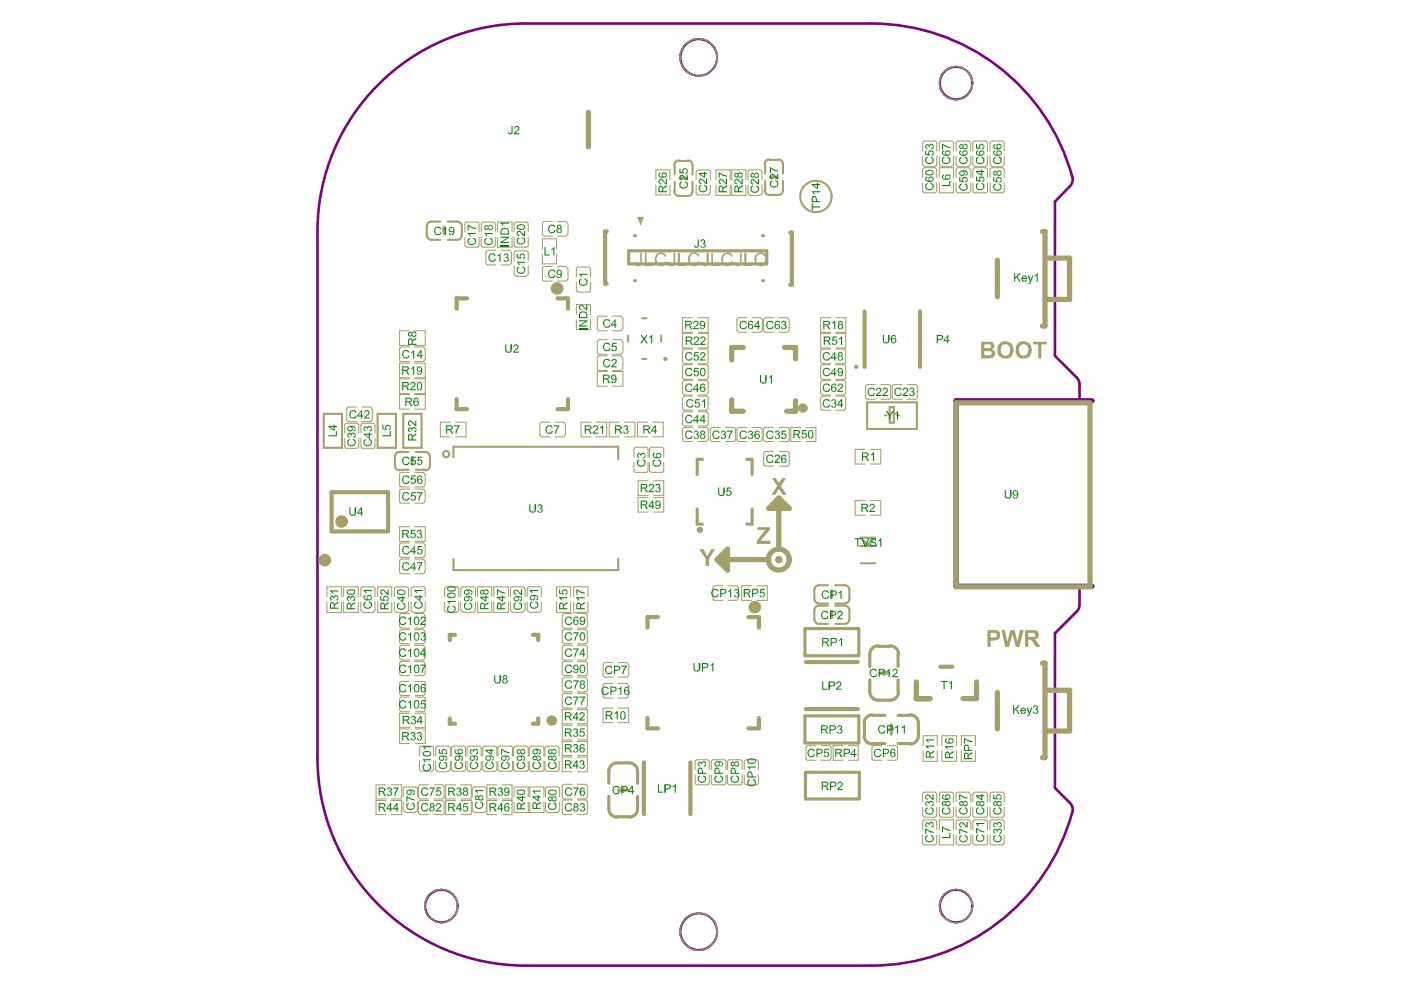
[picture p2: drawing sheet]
<svg xmlns="http://www.w3.org/2000/svg" width="297mm" height="210mm" viewBox="0 0 297 210" stroke-linecap="round" stroke-linejoin="round" font-family="sans-serif">
<g fill="none" stroke="#808080" stroke-width=".21">
<path d="M90.8 189.2a3.5 3.5 0 0 1 5.9 1.6 3.5 3.5 0 0 1-4.3 4.3 3.6 3.6 0 0 1-1.6-5.9z"/>
<circle cx="147.8" cy="12.2" r="4"/>
<circle cx="202.3" cy="17.6" r="3.5"/>
<circle cx="147.8" cy="197.1" r="4"/>
<circle cx="202.3" cy="191.7" r="3.5"/>
</g>
<path d="M226.3 39.5l-3.1 3.2v32.6l5 5.1 .2 1v3.6h-26.1v39.3h26.1v3.6l-.2 1-5 5.1v32.7l3.1 3.1M226.8 37.4a44 44 0 0 0-42.4-32.4h-73.2a44 44 0 0 0-44 44v111.3a44 44 0 0 0 44 44h73.2a44 44 0 0 0 42.4-32.4M226.9 37.3a2.21 2.21 0 0 1-.6 2.2M226.3 169.8a2.21 2.21 0 0 1 .6 2.2" fill="none" stroke="#800080" stroke-width=".55"/>
<path d="M231 84.8h-28.7v39.3h28.7" fill="none" stroke="#800080" stroke-width="1.1"/>
<g fill="none" stroke="#800080" stroke-width=".44">
<circle cx="147.8" cy="12.2" r="3.9"/>
<circle cx="202.3" cy="17.6" r="3.4"/>
<circle cx="93.4" cy="191.7" r="3.4"/>
<circle cx="147.8" cy="197.1" r="3.9"/>
<circle cx="202.3" cy="191.7" r="3.4"/>
</g>
<path d="M134.8 45.9h1.4l-.6 1.9z" fill="#a5a069"/>
<g fill="none" stroke="#808080" stroke-width=".21">
<path d="M90.8 189.2a3.5 3.5 0 0 1 5.9 1.6 3.5 3.5 0 0 1-4.3 4.3 3.6 3.6 0 0 1-1.6-5.9z"/>
<circle cx="147.8" cy="12.2" r="4"/>
<circle cx="202.3" cy="17.6" r="3.5"/>
<circle cx="147.8" cy="197.1" r="4"/>
<circle cx="202.3" cy="191.7" r="3.5"/>
</g>
<g fill="none" stroke="#a5a069" stroke-width=".22">
<path d="M98.4 50.2v1.7M101.4 50.2v1.7M101.8 50.2v1.7M102.2 52.3h2.1M102.2 47h2.1M102.8 53.4v2.2M103.2 53h1.7M103.2 56.1h1.7M104.8 50.2v1.7M105.2 50.2v2.1h3.1v-2.1M105.2 47h3.1M106 53h1.7"/>
<path d="M106 56.1h1.7M108.2 53.4v2.2M108.8 50.2v1.7M108.8 53.5v1.7M111.8 50.2v1.7M111.8 53.5v1.7M114.7 52.6v-2.1h3v2.1M114.7 53.7v2.1h3v-2.1M115.2 59.5h1.7M115.2 56.4h1.7M115.2 50h1.7M115.2 46.9h1.7"/>
<path d="M121.9 59.7v1.7M122.4 56.5h2.1M124.9 59.7v1.7M85 76.5h1.6M85 73.4h1.6M86.6 70h-2.1v3.1h2.1M86.6 76.8h-2.1v3.1h2.1M87.7 70h2.3v3.1h-2.3M87.7 76.8h2.3v3.1h-2.3M87.7 76.5h1.7M87.7 73.4h1.7M121.9 67.7v2.1h3v-2.1"/>
<path d="M121.9 64.5h3M122.4 61.8h2.1M126.4 67.3v2.2M126.4 72.3v2.2M126.4 75.7v2.2M126.4 78.6v3.1M129.6 70h1.6M129.6 78.6h2.2v3.1h-2.2M129.6 75.3h1.6M129.6 78.4h1.6M129.6 71.9h1.6M129.6 75h1.6"/>
<path d="M129.6 66.9h1.6M131.8 67.3v2.2M131.8 72.3v2.2M131.8 75.7v2.2M72.9 90v1.7M73.4 86.6v2.2M75.9 90v1.7M76.4 90v1.7M76.6 86.1h1.6M76.6 89.2h1.6M76.8 94.9h2.1M76.8 89.6h2.1"/>
<path d="M78.8 86.6v2.2M79.3 90v1.7M84.5 86.6h2.1M84.5 83.5h2.1M85 100h1.6M86.6 80.2h-2.1v3.1h2.1M87.7 80.2h2.3v3.1h-2.3M87.7 100h1.7M87.7 86.6h2.3M87.7 83.5h2.3M95.3 89.3h-2.1v3.1h2.1M96.4 89.3h2.2v3.1h-2.2"/>
<path d="M114.2 89.8v2.2M114.6 92.4h1.7M114.6 89.3h1.7M119.6 89.8v2.2M125 89.3h-2.1v3.1h2.1M128.4 89.3v3.1M131 89.3h-2.1v3.1h2.1M132.1 89.3h2.2v3.1h-2.2M134.1 95.1v1.6M134.1 97.8v1.7M134.9 89.3v3.1M84.5 103.9v2.1"/>
<path d="M84.5 115.3v2.2M85 118.3h1.6M85 114.9h1.6M85 118h1.6M85 106.5h1.6M85 103.5h1.6M85 103h1.6M86.6 111.4h-2.1v3.1h2.1M87.7 111.4h2.3v3.1h-2.3M87.7 118.3h1.7M87.7 114.9h1.7M87.7 118h1.7"/>
<path d="M87.7 106.5h1.7M87.7 103.5h1.7M87.7 103h1.7M90 103.9v2.1M90 115.3v2.2M135 105.3v3.1M69.2 129.6h3.1M69.2 126.3v-2.1h3.1v2.1M72.7 124.2v2.1M75.8 124.2v2.1M76.4 124.6v1.7M76.8 129.6h2.1"/>
<path d="M76.8 124.2h2.1M79.3 124.6v1.7M79.9 129.6h3M79.9 126.3v-2.1h3v2.1M83.4 124.6v1.7M83.9 129.6h2.1M83.9 124.2h2.1M84.5 130.2v2.3M84.5 133.7v2.1M85 140h1.6M85 139.6h1.6M85 136.5h1.6"/>
<path d="M85 136.2h1.6M85 133.2h1.6M85 132.9h1.6M85 129.8h1.6M85 121.4h1.6M86.4 124.6v1.7M87 124.6v1.7M87.4 129.6h2.1M87.4 124.2h2.1M87.7 140h1.7M87.7 139.6h1.7M87.7 136.5h1.7"/>
<path d="M87.7 136.2h1.7M87.7 133.2h1.7M87.7 132.9h1.7M87.7 129.8h1.7M87.7 121.4h1.7M90 124.6v1.7M90 130.2v2.3M90 133.7v2.1M94.1 124.6v1.7M94.5 129.6h2.1M94.5 124.2h2.1M97 124.6v1.7"/>
<path d="M97.5 124.6v1.7M97.9 129.6h2.2M97.9 124.2h2.2M100.6 124.6v1.7M101 129.6h3M101 126.3v-2.1h3v2.1M104.5 129.6h3.1M104.5 126.3v-2.1h3.1v2.1M108 124.6v1.7M111.1 124.6v1.7M111.5 124.6v1.7M112 129.6h2.1"/>
<path d="M112 124.2h2.1M114.5 124.6v1.7M117.7 124.2v2.1M119 130.2v2.3M119 133.7v2.1M119.4 140h1.7M119.4 139.6h1.7M119.4 136.5h1.7M119.4 136.2h1.7M119.4 133.2h1.7M119.4 132.9h1.7M119.4 129.8h1.7"/>
<path d="M120.7 124.2v2.1M121.4 129.6h3M121.4 126.3v-2.1h3v2.1M122.2 140h1.6M122.2 139.6h1.6M122.2 136.5h1.6M122.2 136.2h1.6M122.2 133.2h1.6M122.2 132.9h1.6M122.2 129.8h1.6M124.3 130.2v2.3M124.3 133.7v2.1"/>
<path d="M84.5 157.3h2.1M84.5 140.4v2.1M84.5 147.9v2.2M84.5 154.2h2.1M85 147.2h1.6M85 150.6h1.6M85 147.5h1.6M85 143h1.6M85 144.2h1.6M86.6 150.9h-2.1v3h2.1M87.7 143h1.7M87.9 157.3h2.1"/>
<path d="M87.9 150.9h2.1v3h-2.1M87.9 154.2h2.1M87.9 147.2h1.6M87.9 150.6h1.6M87.9 147.5h1.6M87.9 144.2h1.6M88.7 158.3v1.7M89.2 157.9h2.1M90 140.4v2.1M90 147.9v2.2M91.7 158.3v1.7M92.2 158.3v1.7"/>
<path d="M92.6 157.9h2.2M95.3 158.3v1.7M95.5 158.3v1.7M95.9 157.9h2.1M98.5 158.3v1.7M98.8 158.3v1.7M101.8 158.3v1.7M102.1 158.3v1.7M102.6 157.9h2.1M105.1 158.3v1.7M105.3 158.3v1.7M105.8 157.9h2.2"/>
<path d="M108.4 158.3v1.7M108.7 158.3v1.7M111.8 158.3v1.7M112 158.3v1.7M112.4 157.9h2.2M115.1 158.3v1.7M115.3 158.3v1.7M115.7 157.9h2.1M118.3 158.3v1.7M119 140.4v2.1M119 147.2v2.2M119 156.6h2.1"/>
<path d="M119 153.5h2.1M119.4 143h1.7M119.4 146.4h1.7M119.4 149.8h1.7M119.4 146.7h1.7M119.4 143.3h1.7M121.1 150.1h-2.1v3h2.1M121.1 156.9h-2.1v3h2.1M122.2 143h1.6M122.2 150.1h2.1v3h-2.1M122.2 156.9h2.1v3h-2.1M122.2 156.6h2.1"/>
<path d="M122.2 153.5h2.1M122.2 146.4h1.6M122.2 149.8h1.6M122.2 146.7h1.6M122.2 143.3h1.6M124.3 140.4v2.1M124.3 147.2v2.2M127.6 140.6v2.2M128 143.3h1.7M128 147.7h1.7M128 144.6h1.7M128 140.2h1.7"/>
<path d="M129.7 149.8h-2.1v3.1h2.1M130.8 149.8h2.2v3.1h-2.2M130.8 143.3h1.7M130.8 147.7h1.7M130.8 144.6h1.7M130.8 140.2h1.7M133 140.6v2.2M79.6 169.4h2.1M81.7 166.1h-2.1v3h2.1M85 166.1v3M85.3 167v1.6M85.3 169.7v1.7"/>
<path d="M85.8 166.5h2.1M85.8 171.9h2.1M88.3 167v1.6M88.3 169.7v1.7M88.5 166.5v2.1M88.5 169.8v2.1M88.7 161.1v1.7M89 169.4h1.6M89 169.1h1.6M89 166.1h1.6M89.2 163.2h2.1M91.7 161.1v1.7"/>
<path d="M92.2 161.1v1.7M92.6 163.3h2.2M93.9 166.5v2.1M93.9 169.8v2.1M94.3 169.4h2.1M95.3 161.1v1.7M95.5 161.1v1.7M95.9 163.2h2.1M96.4 166.1h-2.1v3h2.1M97.5 169.4h2.2M97.5 166.1h2.2v3h-2.2M98.5 161.1v1.7"/>
<path d="M98.8 161.1v1.7M99.9 167v1.6M99.9 169.7v1.7M101.8 161.1v1.7M102.1 161.1v1.7M102.6 163.2h2.1M102.9 167v1.6M102.9 169.7v1.7M103 169.4h2.1M105.1 166.1h-2.1v3h2.1M105.1 161.1v1.7M105.3 161.1v1.7"/>
<path d="M105.8 163.2h2.2M106.2 169.4h2.1M106.2 166.1h2.1v3h-2.1M108.4 161.1v1.7M108.7 161.1v1.7M108.8 166.5v2.1M108.8 169.7v2.2M111.8 161.1v1.7M111.8 166.5v2.1M111.8 169.7v2.2M112 161.1v1.7M112.1 168.6v-2.1h3v2.1"/>
<path d="M112.1 169.7v2.2h3v-2.2M112.4 163.2h2.2M115.1 161.1v1.7M115.3 161.1v1.7M115.4 167v1.6M115.4 169.7v1.7M115.7 163.2h2.1M115.9 166.5h2.1M115.9 171.9h2.1M118.3 161.1v1.7M119 166.4v2.2M119 169.7v2.2"/>
<path d="M119.4 169.1h1.7M119.4 169.3h1.7M119.4 172.4h1.7M119.4 166h1.7M121.1 160.2h-2.1v3.1h2.1M122.2 169.1h1.6M122.2 160.2h2.1v3.1h-2.1M122.2 169.3h1.6M122.2 172.4h1.6M122.2 166h1.6M124.3 166.4v2.2M124.3 169.7v2.2"/>
</g>
<g fill="none" stroke="#a5a069" stroke-width=".44">
<path d="M94.7 50.7h2M94.7 46.9h2M132.9 71v1.3M68.5 94.8h3.9M68.5 87.6h3.9M83.5 96.6v1.9M84.5 99.4h1.9M84.5 95.6h1.9M85.3 94.8h3.9M85.3 87.6h3.9M88 99.4h2M88 95.6h2"/>
<path d="M91 96.6v1.9M95.9 94.5v2.2M130.8 94.5v2.7"/>
</g>
<path d="M87.2 96.9v1.3M128.8 168.5v2.7M130.6 172.8h2.5M130.6 161.4h2.5M130.8 167.2h2M131.8 166.8v.7M134.9 168.5v2.7" fill="none" stroke="#a5a069" stroke-width=".66"/>
<path d="M128 58.9v1.1h.4M98.8 63.1h-2.2v2.2M120.2 63.1v2.2M96.6 86.6h2.2M96.3 134.3h-1.1v1.1M112.8 134.3h1.1v1.1M95.2 152v1.1h1.1M113.9 152v1.1h-1.1" fill="none" stroke="#a5a069" stroke-width=".88"/>
<g fill="#a5a069">
<circle cx="134.2" cy="59.4" r=".33"/>
<circle cx="134.2" cy="49.9" r=".33"/>
</g>
<path d="M133 53.1v2.7M148.6 97.2h-1.1v3.2M158 97.2h1.1v3.2M147.5 110.9h1.1M158 110.9h1.1" fill="none" stroke="#a5a069" stroke-width=".66"/>
<path d="M139.2 130.6h-2.2v2.2M158.3 130.6h2.3v2.2M137 151.9v2.2h2.2M160.6 151.9v2.2h-2.3" fill="none" stroke="#a5a069" stroke-width=".88"/>
<g fill="none" stroke="#a5a069" stroke-width=".22">
<path d="M138.8 38v-2.1h2.9v2.1M147.3 36.4v1.6M147.7 35.9h2.1M150.3 36.4v1.6M151.5 35.9v2.1M138.8 41.2h2.9M147.7 41.2h2.1M144.4 67.2v3.1M144.4 70.5v3.1M144.4 77.6v2.2M147.7 67.2h2.1v3.1h-2.1M147.7 70.5h2.1v3.1h-2.1"/>
<path d="M147.7 77h1.7M147.7 77.2h1.7M147.7 73.9h1.7M149.8 77.6v2.2M155.9 67.7v2.2M156.4 67.2h1.6M156.4 70.3h1.6M159.1 67.2h1.7M159.1 70.3h1.7M161.3 67.7v2.2M161.6 67.7v2.2M137.1 95.1v1.6"/>
<path d="M137.1 97.8v1.7M137.4 95.1v1.6M137.4 97.8v1.7M137.9 100h2.1M137.9 94.6h2.1M138.1 89.3h2.2v3.1h-2.2M140.4 95.1v1.6M140.4 97.8v1.7M144.4 80.9v2.1M144.4 84.3v2.1M144.4 87.6v2.1M147.7 93.4h1.7"/>
<path d="M147.7 86.8h1.7M147.7 87.1h1.7M147.7 90.1h1.7M147.7 90.4h1.7M147.7 83.8h1.7M147.7 80.3h1.7M147.7 80.5h1.7M147.7 83.6h1.7M149.8 80.9v2.1M149.8 84.3v2.1M149.8 87.6v2.1M150.7 93.4h1.7"/>
<path d="M150.7 90.4h1.7M156.4 93.4h1.6M156.4 90.4h1.6M159.1 93.4h1.7M159.1 90.4h1.7M161.6 96v2.2M138.3 105.3h2.1v3.1h-2.1M138.3 104.8h2.1M150.8 124.4v2.2M151.3 127h1.6M151.3 123.9h1.6M154 127h1.7"/>
<path d="M154 123.9h1.7M156.2 124.4v2.2M159 123.9h-2.1v3.1h2.1M160.1 123.9h2.2v3.1h-2.2M147.1 161.2v1.7M147.1 164v1.6M147.5 166.1h2.1M147.5 160.8h2.1M150 161.2v1.7M150 164v1.6M150.5 161.2v1.7M150.5 164v1.6"/>
<path d="M150.9 166.1h2.2M150.9 160.8h2.2M153.6 161.2v1.7M153.6 164v1.6M154.4 166.1h2.2M154.4 160.8h2.2M157 161.2v1.7M157 164v1.6M157.5 161.2v1.7M157.5 164v1.6M157.9 166.1h2.1M157.9 160.8h2.1"/>
<path d="M160.4 161.2v1.7M160.4 164v1.6"/>
</g>
<path d="M142.7 35v1.9M146.5 35v1.9M139.9 71v1.3" fill="none" stroke="#a5a069" stroke-width=".44"/>
<path d="M154.8 73.5h2.4M154.8 84.6v2.4h2.4" fill="none" stroke="#a5a069" stroke-width="1.1"/>
<g fill="#a5a069">
<circle cx="161.3" cy="59.4" r=".33"/>
<circle cx="161.3" cy="49.9" r=".33"/>
</g>
<g fill="none" stroke="#a5a069" stroke-width=".66">
<path d="M143.9 37.7h1.3M163 37.5h1.3M93.9 48.1v1.3M133 53.1h29.2v2.7h-29.2M147.5 107.7v3.2M159.1 107.7v3.2M170.3 133h11.4v5.8h-11.4zM175.9 125v1.4M175.9 129.4v1.3M184 138.4v2.7M185.8 136.8h2.5M190 138.4v2.7"/>
<path d="M170.3 151.5h11.4v5.7h-11.4zM182.9 153v2.7M184 143.8v2.6M184.6 157.3h2.6M184.6 151.4h2.6M185.8 148.2h2.5M186 142.4h2M187 142.1v.6M188.2 154.3h.7M188.6 153.4v1.9M190 157.3h2.5M190 151.4h2.5"/>
<path d="M190 143.8v2.6M194.3 153v2.7M128.8 163.2v2.5M134.9 163.2v2.5M170.4 163.4h11.4v5.7h-11.4z"/>
</g>
<g fill="none" stroke="#a5a069" stroke-width=".22">
<path d="M138.8 39.1v2.1M141.7 39.1v2.1M147.3 39.1v1.7M150.3 39.1v1.7M151.5 39.1v2.3h3v-2.3M151.5 35.9h3v2.1M154.8 39.1v2.3h3v-2.3M154.8 38v-2.1h3v2.1M158.2 36.4v1.6M158.2 39.1v1.7M158.7 35.9h2.1M161.2 36.4v1.6"/>
<path d="M161.2 39.1v1.7M195.2 30.3v1.7M195.2 33.1v1.6M195.2 35.9v1.7M195.2 38.7v1.7M195.6 35.5h2.1M195.6 35.3h2.1M195.6 29.9h2.1M198.2 30.3v1.7M198.2 33.1v1.6M198.2 35.9v1.7M198.2 38.7v1.7"/>
<path d="M198.7 38.7v2.1h3v-2.1M198.7 37.6v-2.1h3v2.1M198.7 30.3v1.7M198.7 33.1v1.6M199.2 35.3h2.1M199.2 29.9h2.1M201.7 30.3v1.7M201.7 33.1v1.6M202.3 30.3v1.7M202.3 33.1v1.6M202.3 35.9v1.7M202.3 38.7v1.7"/>
<path d="M202.7 35.5h2.1M202.7 35.3h2.1M202.7 29.9h2.1M205.4 30.3v1.7M205.4 33.1v1.6M205.4 35.9v1.7M205.4 38.7v1.7M205.8 30.3v1.7M205.8 33.1v1.6M205.8 35.9v1.7M205.8 38.7v1.7M206.3 35.5h2.2"/>
<path d="M206.3 35.3h2.2M206.3 29.9h2.2M208.9 30.3v1.7M208.9 33.1v1.6M208.9 35.9v1.7M208.9 38.7v1.7M209.5 30.3v1.7M209.5 33.1v1.6M209.5 35.9v1.7M209.5 38.7v1.7M209.9 35.5h2.1M209.9 35.3h2.1"/>
<path d="M209.9 29.9h2.1M212.5 30.3v1.7M212.5 33.1v1.6M212.5 35.9v1.7M212.5 38.7v1.7M98.4 47.4v1.7M98.8 52.3h2.1M98.8 47h2.1M101.4 47.4v1.7M101.8 47.4v1.7M104.8 47.4v1.7M105.2 47v2.1"/>
<path d="M108.3 47v2.1M108.8 47.4v1.7M108.8 56.3v1.6M109.2 58.5h2.1M109.2 52.3h2.1M109.2 53.1h2.1M109.2 47h2.1M111.8 47.4v1.7M111.8 56.3v1.6M114.7 47.3v2.2M114.7 56.8v2.2M118 59.5h1.6"/>
<path d="M118 56.4h1.6M118 50h1.6M118 46.9h1.6M120.2 47.3v2.2M120.2 56.8v2.2M121.9 56.9v1.7M124.9 56.9v1.7M158.7 41.4h2.1M195.6 40.8h2.1M202.7 40.8h2.1M206.3 40.8h2.2M209.9 40.8h2.1"/>
<path d="M84.5 73.9v2.2M90 73.9v2.2M121.9 64.5v2.1M124.9 64.5v2.1M126.4 78.6h2.1M126.8 78.4h1.7M126.8 75.3h1.7M126.8 75h1.7M126.8 71.9h1.7M126.8 70h1.7M126.8 66.9h1.7M144.4 67.2h2.1"/>
<path d="M144.4 70.3h2.1M144.4 70.5h2.1M144.4 73.6h2.1M144.4 74.3v2.2M144.8 77.2h1.7M144.8 77h1.7M144.8 73.9h1.7M149.8 74.3v2.2M162 67.2h1.7M162 70.3h1.7M164.8 67.2h1.6M164.8 70.3h1.6"/>
<path d="M167 67.7v2.2M173.6 74.3v2.2M173.6 77.6v2.2M174.1 77.2h1.6M174.1 77h1.6M174.1 73.9h1.6M175.7 67.2h-2.1v3.1h2.1M175.7 70.5h-2.1v3.1h2.1M176.8 67.2h2.1v3.1h-2.1M176.8 70.5h2.1v3.1h-2.1M176.8 77.2h1.7M176.8 77h1.7"/>
<path d="M176.8 73.9h1.7M178.9 74.3v2.2M178.9 77.6v2.2M72.9 92.8v1.6M73.4 94.9h2.1M73.4 89.6h2.1M73.8 89.2h1.7M73.8 86.1h1.7M75.9 92.8v1.6M76.4 92.8v1.6M79.3 92.8v1.6M84.5 83.5v3.1"/>
<path d="M90 83.5v3.1M117.4 92.4h1.7M117.4 89.3h1.7M126.1 92.4h2.3M126.1 89.3h2.3M126.4 81.7h2.1M134.6 100h2.1M134.6 94.6h2.1M134.9 92.4h2.1M134.9 89.3h2.1M144.4 90.9v2.1M144.8 93.4h1.7"/>
<path d="M144.8 90.4h1.7M144.8 86.8h1.7M144.8 83.6h1.7M144.8 80.5h1.7M144.8 80.3h1.7M144.8 83.8h1.7M144.8 90.1h1.7M144.8 87.1h1.7M149.8 90.9v2.1M150.3 90.9v2.1M153.5 93.4h1.6M153.5 90.4h1.6"/>
<path d="M155.6 90.9v2.1M155.9 90.9v2.1M161.2 90.9v2.1M161.6 90.9v2.1M162 93.4h1.7M162 95.5h1.7M162 98.6h1.7M162 90.4h1.7M164.9 93.4h1.6M164.9 95.5h1.6M164.9 98.6h1.6M164.9 90.4h1.6"/>
<path d="M167 90.9v2.1M167 96v2.2M169.4 90.4h-2.1v3h2.1M170.5 90.4h2.1v3h-2.1M173.6 80.9v2.1M173.6 84.3v2.1M174.1 86.8h1.6M174.1 83.6h1.6M174.1 80.5h1.6M174.1 80.3h1.6M174.1 83.8h1.6M176.8 86.8h1.7"/>
<path d="M176.8 83.6h1.7M176.8 80.5h1.7M176.8 80.3h1.7M176.8 83.8h1.7M178.9 80.9v2.1M178.9 84.3v2.1M183 95.1h-2.1v3.1h2.1M183.1 81.8v2.2M183.6 84.5h1.6M183.6 81.4h1.6M184.1 95.1h2.2v3.1h-2.2M186.3 84.5h1.7"/>
<path d="M186.3 81.4h1.7M188.4 81.8v2.2M188.8 81.8v2.2M189.2 84.5h1.7M189.2 81.4h1.7M192 84.5h1.6M192 81.4h1.6M194.1 81.8v2.2M84.5 100.4v2.2M84.5 118.7v2.3M90 100.4v2.2M90 118.7v2.3"/>
<path d="M135 105.3h2.1M135 108.4h2.1M137.1 101.7h-2.1v3.1h2.1M138.3 101.7h2.1v3.1M183 105.9h-2.1v3.1h2.1M184.1 105.9h2.2v3.1h-2.2M69.2 127.4v2.2M72.3 127.4v2.2M72.7 127.4v2.2h3.1v-2.2M72.7 124.2h3.1M76.4 127.4v1.6M79.3 127.4v1.6"/>
<path d="M79.9 127.4v2.2M82.9 127.4v2.2M83.4 127.4v1.6M84.5 137v2.2M86.4 127.4v1.6M87 127.4v1.6M90 127.4v1.6M90 137v2.2M94.1 127.4v1.6M97 127.4v1.6M97.5 127.4v1.6M100.6 127.4v1.6"/>
<path d="M101 127.4v2.2M104 127.4v2.2M104.5 127.4v2.2M107.6 127.4v2.2M108 127.4v1.6M108.4 129.6h2.1M108.4 124.2h2.1M111.1 127.4v1.6M111.5 127.4v1.6M114.5 127.4v1.6M117.7 127.4v2.2h3v-2.2M117.7 124.2h3"/>
<path d="M119 137v2.2M121.4 127.4v2.2M124.3 137v2.2M124.4 127.4v2.2M84.5 144.6v2.1M84.5 154.2v3.1M90 144.6v2.1M90 154.2v3.1M99.3 157.9h2.1M109.1 157.9h2.2M119 143.8v2.1M119 153.5v3.1"/>
<path d="M124.3 143.8v2.1M124.3 153.5v3.1M127.6 145.1v2.2M133 145.1v2.2M170.5 158.2v2.2M171 157.8h1.6M173.7 157.8h1.7M175.8 158.2v2.2M178.4 157.8h-2.1v3.1h2.1M179.5 157.8h2.1v3.1h-2.1M184.5 158.2v2.2M184.9 157.8h1.7"/>
<path d="M187.8 157.8h1.6M189.9 158.2v2.2M195.3 157.8v-2.1h3v2.1M195.3 158.9v2.2h3v-2.2M199.3 158.9v2.2h3.1v-2.2M199.3 157.8v-2.1h3.1v2.1M203.4 158.9v2.2h3v-2.2M203.4 157.8v-2.1h3v2.1M79.6 169.4v3h2.1M82.8 169.4h2.2v3h-2.2M82.8 166.1h2.2M82.8 169.1h2.2"/>
<path d="M89 172.4h1.6M91.8 172.4h1.7M91.8 169.4h1.7M91.8 166.1h1.7M91.8 169.1h1.7M94.3 169.4v3h2.1M99.3 163.2h2.1M99.7 169.4v3h-2.2M100.4 166.5h2.1M100.4 171.9h2.1M103 169.4v3h2.1M108.3 169.4v3h-2.1"/>
<path d="M108.8 166.5h3M108.8 171.9h3M109.1 163.2h2.2M118.4 167v1.6M118.4 169.7v1.7M153.9 161.2v1.7M153.9 164v1.6M171 160.9h1.6M173.7 160.9h1.7M184.9 160.9h1.7M187.8 160.9h1.6M195.2 168.1v1.6"/>
<path d="M195.2 170.8v1.7M195.2 173.9v1.7M195.2 176.7v1.6M195.6 178.8h2.1M195.6 173.5h2.1M195.6 172.9h2.1M195.6 167.6h2.1M198.2 168.1v1.6M198.2 170.8v1.7M198.2 173.9v1.7M198.2 176.7v1.6M198.7 176.7v2.1h3v-2.1"/>
<path d="M198.7 175.6v-2.1h3v2.1M198.7 168.1v1.6M198.7 170.8v1.7M199.2 172.9h2.1M199.2 167.6h2.1M201.7 168.1v1.6M201.7 170.8v1.7M202.3 168.1v1.6M202.3 170.8v1.7M202.3 173.9v1.7M202.3 176.7v1.6M202.7 178.8h2.1"/>
<path d="M202.7 173.5h2.1M202.7 172.9h2.1M202.7 167.6h2.1M205.4 168.1v1.6M205.4 170.8v1.7M205.4 173.9v1.7M205.4 176.7v1.6M205.8 168.1v1.6M205.8 170.8v1.7M205.8 173.9v1.7M205.8 176.7v1.6M206.3 178.8h2.2"/>
<path d="M206.3 173.5h2.2M206.3 172.9h2.2M206.3 167.6h2.2M208.9 168.1v1.6M208.9 170.8v1.7M208.9 173.9v1.7M208.9 176.7v1.6M209.5 168.1v1.6M209.5 170.8v1.7M209.5 173.9v1.7M209.5 176.7v1.6M209.9 178.8h2.1"/>
<path d="M209.9 173.5h2.1M209.9 172.9h2.1M209.9 167.6h2.1M212.5 168.1v1.6M212.5 170.8v1.7M212.5 173.9v1.7M212.5 176.7v1.6"/>
</g>
<g fill="none" stroke="#a5a069" stroke-width=".44">
<path d="M142.7 38.5v2M143.6 34.1h1.9M146.5 38.5v2M161.9 34.8v1.9M161.9 38.3v1.9M162.8 33.8h1.9M165.7 34.8v1.9M165.7 38.3v1.9M90.3 47.9v1.9M91.3 50.7h1.9M91.3 46.9h1.9M97.7 47.9v1.9"/>
<path d="M143.6 41.5h1.9M162.8 41.2h1.9M135.9 76h.9M135.9 67.3h.9M68.5 87.6v7.2M72.4 87.6v7.2M79.9 87.6h3.9v7.2h-3.9zM85.3 87.6v7.2M89.2 87.6v7.2M95.9 94.5h34.9M183.5 85.1h10.5v5.7h-10.5zM187.2 87.9h.4"/>
<path d="M188.2 86.1h.9v3.3h-.9zM189.8 87.9h.4M130.8 118.2v2.4h-34.9v-2.3M181.9 115.5h3.4M182.1 113.8h3l-1.5 1.5zM182.1 119.2h3M172.3 124.8v1.9M172.3 129.1v1.9M173.3 132h1.9M173.3 127.7h1.9M173.3 123.8h1.9M173.3 128.1h1.9"/>
<path d="M176.7 132h2M176.7 127.7h2M176.7 123.8h2M176.7 128.1h2M179.7 124.8v1.9M179.7 129.1v1.9"/>
</g>
<g fill="none" stroke="#a5a069" stroke-width="1.1">
<path d="M124.5 23.8v7.3M211 55.1v7.7M220.5 49h.6v20h-.6M221.1 54.6h5.2v8.8h-5.2M154.8 73.5v2.7M166 73.5h2.3v2.5M168.3 84.8v2.2h-1.9M202.3 85.2h28.3v39h-28.3zM151.7 118.4l2.2-2.2v4.4zM153.9 118.4h8.8M164.8 105.4l2.2 2.2h-4.3zM164.8 107.6v8.6"/>
<path d="M193.9 144.3v3.5h2.8M206.6 144.3v3.5h-2.9M211 146.5v7.7M220.5 140.3h.6v20h-.6M221.1 146.1h5.2v8.6h-5.2"/>
</g>
<g fill="none" stroke="#a5a069" stroke-width=".88">
<path d="M128.4 49h-.4v9.9M167.2 49.2h.3v11.1h-.3M118 63.1h2.2M182.9 65.9v11.7M194.6 65.9v11.7M96.6 84.5v2.1M120.2 84.5v2.1h-2.2M70.2 104.2h11.9v8.2h-11.9zM170.5 150h11M170.5 140.1h11M199 141.1h2.5M136.2 161.3v11"/>
<path d="M146.1 161.3v11"/>
</g>
<g fill="#a5a069">
<path d="M152.2 117.5h1.7v1.8h-1.7z" fill-rule="evenodd"/>
<path d="M163.9 105.8h1.8v1.8h-1.8z" fill-rule="evenodd"/>
</g>
<g fill="#a5a069">
<path d="M147.9 116.2h.9l.8 1.4 .9-1.4h.8l-1.3 2v1.5h-.7v-1.5z"/>
<path d="M160.2 111.6h2.7v.5l-2 2.3h2.1v.7h-2.9v-.7l1.8-2.3h-1.7z"/>
<path d="M163.3 101.2h.8l.7 1 .7-1h.8l-1.1 1.6 1.2 1.9h-.7l-.9-1.2-.8 1.2h-.8l1.2-1.9z"/>
<path d="M135.4 53.5h.4v2a.78 .78 0 0 1-.7 .9 .78 .78 0 0 1-.9-.8l.4-.2 .1 .4 .3 .1a.32 .32 0 0 0 .4 0 .32 .32 0 0 0 0-.4z"/>
<path d="M136.4 53.5h.4v2.4h1.4v.4h-1.8z"/>
<path d="M138.9 53.7h.1a1.2 1.2 0 0 1 2 .5l-.4 .1a.92 .92 0 0 0-1-.6 .92 .92 0 0 0-.7 .9v.2a1.12 1.12 0 0 0 1 1.3l.6-.4 .1-.4 .4 .1v.2a1.31 1.31 0 0 1-1.6 .6 1.31 1.31 0 0 1-.9-1.5z"/>
<path d="M142.5 53.5h.4v2.1a.78 .78 0 0 1-.6 .7 .78 .78 0 0 1-.9-.4l-.1-.4 .3-.1v.1a.37 .37 0 0 0 .1 .4 .37 .37 0 0 0 .5 0l.3-.3z"/>
<path d="M143.4 53.5h.5v2.4h1.3v.4h-1.8z"/>
<path d="M145.7 54h.1a1.23 1.23 0 0 1 1.3-.6 1.23 1.23 0 0 1 1 .9h-.5v-.1a.93 .93 0 0 0-1.1-.3 .93 .93 0 0 0-.5 1.1 .9 .9 0 0 0 .7 1 .9 .9 0 0 0 1-.7l.4 .1a1.19 1.19 0 0 1-1.2 1 1.19 1.19 0 0 1-1.2-.9l-.2-.5z"/>
<path d="M149.5 53.5h.4l-.1 2a.73 .73 0 0 1-.6 .9 .73 .73 0 0 1-.8-.8l-.1-.1 .3-.1 .2 .5 .3 .2 .1-.2a.34 .34 0 0 0 .3-.1 .34 .34 0 0 0 0-.4z"/>
<path d="M150.5 53.5h.3v2.4h1.5v.4h-1.8z"/>
<path d="M152.7 54.1a1.26 1.26 0 0 1 1.2-.7 1.26 1.26 0 0 1 1.1 .9h-.3a.85 .85 0 0 0-1-.6 .85 .85 0 0 0-.7 .9 1.02 1.02 0 0 0 .6 1.3h.1a.79 .79 0 0 0 1-.6l.4 .1a1.36 1.36 0 0 1-2.2 .5 2.19 2.19 0 0 1-.2-1.8z"/>
<path d="M156.6 53.5h.3v2.1a.78 .78 0 0 1-.6 .7 .78 .78 0 0 1-.8-.4l-.1-.4 .3-.1 .1 .5 .3 .2v-.2a.42 .42 0 0 0 .5-.5z"/>
<path d="M157.5 53.5h.4v2.4h1.3v.4h-1.7z"/>
<path d="M159.8 54h.1a1.23 1.23 0 0 1 1.2-.6 1.23 1.23 0 0 1 1 .9h-.4v-.1a.93 .93 0 0 0-1.2-.3 .93 .93 0 0 0-.5 1.1 .93 .93 0 0 0 .5 .9 .93 .93 0 0 0 1.1-.2l.2-.4 .3 .1a1.19 1.19 0 0 1-1.1 1 1.19 1.19 0 0 1-1.2-.9l-.2-.5z"/>
<path d="M211.9 133.3h.7l.5 2.5 .7-2.5h.9l.5 2.5 .6-2.5h.8l-.9 3.6h-.8l-.7-2.7-.7 2.7h-.8z"/>
<path d="M218.5 72.3h2.9v.6h-1.1v2.9h-.7v-2.9h-1.1z"/>
<path d="M208.9 133.3h1.2a1.15 1.15 0 0 1 1.4 .5 1.15 1.15 0 0 1-.1 1.4l-.9 .4h-.9v1.3h-.7zM209.6 133.9v1h.4a.56 .56 0 0 0 .7-.2 .56 .56 0 0 0 0-.7z"/>
<path d="M216.9 133.3h1.5a.97 .97 0 0 1 1.3 .7 .97 .97 0 0 1-.8 1.2l.5 .6 .7 1.1h-.9l-.8-1.2-.4-.4h-.5v1.6h-.6zM217.5 133.9v.9h.9a.34 .34 0 0 0 .4 0 .34 .34 0 0 0 .2-.4l.1-.1-.1-.3-.2-.1z"/>
<path d="M207.6 72.3h1.5a.92 .92 0 0 1 1.2 .5 .92 .92 0 0 1-.4 1.2 .79 .79 0 0 1 .7 .6 .79 .79 0 0 1-.4 .8 .45 .45 0 0 1-.6 .3v.1h-2zM208.3 72.9v.7h.5a.51 .51 0 0 0 .7 0 .51 .51 0 0 0 0-.7zM208.3 74.3v.9h.8a.5 .5 0 0 0 .7-.5 .5 .5 0 0 0-.8-.4z"/>
<path d="M211.5 72.6l.1-.1a1.83 1.83 0 0 1 2.1 .1 1.83 1.83 0 0 1 .6 2 1.73 1.73 0 0 1-2.1 1.2 1.73 1.73 0 0 1-1.2-2.2l.1-.5zM211.9 73.2l-.1 .5a1.03 1.03 0 0 0 .7 1.5v.1a1.12 1.12 0 0 0 1.2-1.6 .94 .94 0 0 0-1.5-.7z"/>
<path d="M215.2 72.8l.1-.2a1.86 1.86 0 0 1 2.7 .3 2.08 2.08 0 0 1-.1 2.4 1.76 1.76 0 0 1-2.3 .3 1.76 1.76 0 0 1-.6-2.3zM215.7 73.3a1.92 1.92 0 0 0 .2 1.8 1.15 1.15 0 0 0 1.5-.3 1.15 1.15 0 0 0-.1-1.5v-.1a1.08 1.08 0 0 0-1.6 .1z"/>
</g>
<g fill="none" stroke="#a5a069" stroke-width=".22">
<path d="M147.7 35.9l-.2 .1-.2 .4M149.8 35.9l.2 .1 .3 .4M158.7 35.9l-.4 .3-.1 .2M160.8 35.9l.2 .1 .2 .4M195.2 34.7l.1 .2 .3 .3M195.6 35.5l-.3 .2-.1 .2M195.6 29.9l-.3 .2-.1 .2M197.7 35.5l.3 .1 .2 .3M197.7 29.9h.3l.2 .4M198.2 34.7l-.2 .4-.3 .1M198.7 34.7l.3 .4 .2 .1M199.2 29.9h-.2l-.3 .4"/>
<path d="M201.3 29.9l.4 .2v.2M201.7 34.7v.2l-.4 .3M202.3 34.7l.2 .4 .2 .1M202.7 35.5l-.2 .1-.2 .3M202.7 29.9h-.2l-.2 .4M204.8 35.5l.2 .1 .3 .3M204.8 29.9h.2l.3 .4M205.3 34.7l-.3 .4-.2 .1M205.8 34.7l.2 .4 .3 .1M206.3 35.5l-.3 .1-.2 .3M206.3 29.9h-.3l-.2 .4M208.5 35.5l.2 .1 .2 .3"/>
<path d="M208.5 29.9h.2l.2 .4M208.9 34.7l-.2 .4-.2 .1M209.5 34.7l.2 .4 .2 .1M209.9 35.5l-.2 .1-.2 .3M209.9 29.9h-.2l-.2 .4M212 35.5l.2 .1 .3 .3M212 29.9h.2l.3 .4M212.5 34.7l-.3 .4-.2 .1M98.4 51.9v.2l.4 .2M98.8 47l-.4 .2v.2M100.9 47l.4 .2 .1 .2M101.4 51.9l-.1 .2-.4 .2"/>
<path d="M101.8 51.9l.2 .3 .2 .1M102.2 47l-.2 .1-.2 .3M102.8 55.6l.1 .2 .3 .3M103.2 53h-.2l-.2 .4M104.3 47l.3 .1 .2 .3M104.8 51.9l-.2 .3-.3 .1M107.7 53l.3 .2 .1 .2M108.1 55.6l-.1 .2-.3 .3M108.8 57.9l.2 .4 .2 .1M108.8 51.9l.2 .3 .2 .1M109.2 53.1h-.2l-.2 .4M109.2 47l-.2 .1-.2 .3"/>
<path d="M111.3 53.1h.2l.3 .4M111.3 47l.2 .1 .3 .3M111.8 57.9l-.3 .4-.2 .1M111.8 51.9l-.3 .3-.2 .1M114.7 59l.3 .4 .2 .1M114.7 49.5l.3 .4 .2 .1M115.2 56.4h-.2l-.3 .4M115.2 46.9h-.2l-.3 .4M119.6 56.4h.2l.3 .4M119.6 46.9h.2l.3 .4M120.1 59l-.3 .4-.2 .1M120.1 49.5l-.3 .4-.2 .1"/>
<path d="M122.4 56.5l-.2 .1-.3 .3M124.5 56.5l.2 .1 .2 .3M147.3 40.8l.2 .4h.2M150.3 40.8l-.3 .4h-.2M158.2 40.8l.1 .2 .4 .2M161.2 40.8l-.2 .4h-.2M195.2 40.4l.1 .2 .3 .2M198.2 40.4l-.2 .3-.3 .1M202.3 40.4l.2 .3 .2 .1M205.3 40.4l-.3 .3-.2 .1M205.8 40.4l.2 .3 .3 .1M208.9 40.4l-.2 .3-.2 .1"/>
<path d="M209.5 40.4l.2 .3 .2 .1M212.5 40.4l-.3 .3-.2 .1M84.5 76.1l.1 .2 .4 .2M85 73.4l-.4 .2-.1 .3M89.4 73.4l.2 .1 .3 .4M89.9 76.1l-.1 .2-.4 .2M121.9 61.4l.1 .2 .4 .2M124.9 61.4l-.2 .3-.2 .1M126.4 77.9l.2 .4 .2 .1M126.4 74.5v.2l.4 .3M126.4 69.5v.3l.4 .2M126.8 75.3l-.2 .1-.2 .3"/>
<path d="M126.8 71.9h-.2l-.2 .4M126.8 66.9l-.2 .1-.2 .3M131.2 75.3l.4 .2 .1 .2M131.2 71.9l.4 .2 .1 .2M131.2 66.9l.4 .2 .1 .2M131.7 77.9l-.1 .3-.4 .2M131.7 74.5l-.1 .2-.4 .3M131.7 69.5l-.1 .3-.4 .2M144.4 76.5l.2 .4 .2 .1M144.4 79.8l.2 .4 .2 .1M144.8 77.2h-.2l-.2 .4M144.8 73.9h-.2l-.2 .4"/>
<path d="M149.4 77.2l.4 .2v.2M149.4 73.9l.4 .2v.2M149.8 76.5v.2l-.4 .3M149.8 79.8v.3l-.4 .2M155.9 69.9l.1 .2 .4 .2M156.4 67.2l-.4 .2-.1 .3M160.8 67.2l.2 .1 .2 .4M161.2 69.9l-.2 .4h-.2M161.6 69.9v.2l.4 .2M162 67.2l-.2 .1-.2 .4M166.4 67.2l.4 .2 .1 .3M166.9 69.9l-.1 .2-.4 .2"/>
<path d="M173.6 79.8l.2 .4 .3 .1M173.6 76.5l.2 .4 .3 .1M174.1 77.2h-.3l-.2 .4M174.1 73.9h-.3l-.2 .4M178.5 77.2h.2l.2 .4M178.5 73.9h.2l.2 .4M178.9 79.8l-.2 .4-.2 .1M178.9 76.5l-.2 .4-.2 .1M72.9 94.4l.1 .2 .4 .3M73.4 88.8v.2l.4 .2M73.4 89.6l-.4 .2-.1 .2M73.8 86.1l-.2 .1-.2 .4"/>
<path d="M75.5 89.6l.3 .2 .1 .2M75.9 94.4l-.1 .2-.3 .3M76.4 94.4l.2 .4 .2 .1M76.8 89.6h-.2l-.2 .4M78.2 86.1l.4 .2 .1 .3M78.7 88.8l-.1 .2-.4 .2M78.9 89.6h.2l.2 .4M79.3 94.4l-.2 .4-.2 .1M85 100l-.4 .2-.1 .2M89.4 100l.4 .2 .1 .2M114.2 92l.1 .2 .3 .2M114.6 89.3l-.3 .3-.1 .2"/>
<path d="M119.1 89.3l.2 .1 .2 .4M119.5 92l-.2 .4h-.2M134.1 99.5l.1 .2 .4 .3M134.6 94.6l-.4 .3-.1 .2M136.7 94.6l.3 .3 .1 .2M137.1 99.5l-.1 .2-.3 .3M137.4 99.5l.3 .4 .2 .1M137.9 94.6l-.2 .1-.3 .4M140 94.6l.4 .3v.2M140.4 99.5v.2l-.4 .3M144.4 93l.2 .4h.2M144.4 86.4l.2 .3 .2 .1"/>
<path d="M144.4 89.7l.2 .3 .2 .1M144.4 83l.2 .4 .2 .1M144.8 87.1l-.3 .2-.1 .3M144.8 90.4l-.2 .1-.2 .4M144.8 80.5l-.3 .2-.1 .2M144.8 83.8l-.3 .2-.1 .3M149.4 87.1l.4 .2v.3M149.4 90.4l.4 .3v.2M149.4 80.5l.4 .2v.2M149.4 83.8l.4 .2v.3M149.8 93v.2l-.4 .2M149.8 86.4v.2l-.4 .2"/>
<path d="M149.8 89.7v.2l-.4 .2M149.8 83v.3l-.4 .2M150.3 93v.2l.4 .2M150.7 90.4l-.4 .3v.2M155.1 90.4l.3 .1 .2 .4M155.6 93l-.2 .4h-.3M155.9 93l.1 .2 .4 .2M156.4 90.4l-.4 .3-.1 .2M160.8 90.4l.2 .1 .2 .4M161.2 93l-.2 .4h-.2M161.6 93l.2 .4h.2M161.6 98.2v.2l.4 .2"/>
<path d="M162 95.5l-.2 .1-.2 .4M162 90.4l-.2 .1-.2 .4M166.5 95.5l.3 .1 .2 .4M166.5 90.4l.3 .1 .2 .4M167 93l-.2 .4h-.3M167 98.2l-.1 .2-.4 .2M173.6 86.4l.2 .3 .3 .1M173.6 83l.2 .4 .3 .1M174.1 80.5l-.4 .2-.1 .2M174.1 83.8l-.4 .2-.1 .3M178.5 80.5l.4 .2v.2M178.5 83.8l.4 .2v.3"/>
<path d="M178.9 86.4l-.2 .3-.2 .1M178.9 83l-.2 .4-.2 .1M183.1 84l.3 .4 .2 .1M183.6 81.4h-.2l-.3 .4M188 81.4h.2l.2 .4M188.4 84l-.2 .4-.2 .1M188.8 84l.2 .4 .2 .1M189.2 81.4h-.2l-.2 .4M193.6 81.4h.3l.2 .4M194.1 84l-.2 .4-.3 .1M84.5 117.5l.1 .3 .4 .2M84.5 106l.1 .3 .4 .2"/>
<path d="M84.5 102.6l.1 .2 .4 .2M85 118.3l-.4 .2-.1 .2M85 114.9l-.4 .2-.1 .2M85 103.5l-.4 .2-.1 .2M89.4 118.3l.4 .2 .1 .2M89.4 114.9h.2l.3 .4M89.4 103.5h.2l.3 .4M89.9 117.5l-.3 .4-.2 .1M89.9 106l-.1 .3-.4 .2M89.9 102.6l-.1 .2-.4 .2M76.4 129v.3l.4 .2M76.8 124.2h-.2l-.2 .4"/>
<path d="M78.9 124.2h.2l.2 .4M79.3 129l-.2 .4-.2 .1M83.4 129l.1 .3 .4 .2M83.9 124.2h-.2l-.3 .4M84.5 139.2l.1 .2 .4 .2M84.5 135.8l.1 .2 .4 .2M84.5 132.5l.1 .2 .4 .2M84.5 121l.1 .2 .4 .2M85 140l-.4 .2-.1 .2M85 133.2l-.4 .2-.1 .3M85 129.8l-.4 .2-.1 .2M85 136.5l-.4 .3-.1 .2"/>
<path d="M86 124.2h.2l.2 .4M86.4 129l-.2 .4-.2 .1M87 129l.2 .4 .2 .1M87.4 124.2h-.2l-.2 .4M89.4 140h.2l.3 .4M89.4 133.2l.2 .1 .3 .4M89.4 129.8l.2 .1 .3 .3M89.4 136.5l.2 .1 .3 .4M89.5 124.2h.2l.3 .4M89.9 139.2l-.3 .4h-.2M89.9 135.8l-.1 .2-.4 .2M89.9 132.5l-.1 .2-.4 .2"/>
<path d="M89.9 121l-.1 .2-.4 .2M90 129l-.1 .3-.4 .2M94.1 129l.2 .4 .2 .1M94.5 124.2h-.2l-.2 .4M96.6 124.2l.4 .2v.2M97 129v.3l-.4 .2M97.5 129l.2 .4 .2 .1M97.9 124.2h-.2l-.2 .4M100.1 124.2h.3l.2 .4M100.6 129l-.2 .4-.3 .1M108 129l.1 .3 .3 .2M108.4 124.2l-.3 .2-.1 .2"/>
<path d="M110.5 124.2h.3l.2 .4M111 129l-.2 .4-.3 .1M111.5 129l.1 .3 .4 .2M112 124.2h-.2l-.3 .4M114.1 124.2h.2l.2 .4M114.5 129v.3l-.4 .2M119 139.2l.2 .4h.2M119 135.8v.2l.4 .2M119 132.5v.2l.4 .2M119.4 140h-.2l-.2 .4M119.4 133.2l-.2 .1-.2 .4M119.4 129.8l-.2 .1-.2 .3"/>
<path d="M119.4 136.5l-.2 .1-.2 .4M123.8 140l.4 .2 .1 .2M123.8 133.2l.4 .2 .1 .3M123.8 129.8l.4 .2 .1 .2M123.8 136.5l.4 .3 .1 .2M124.3 139.2l-.1 .2-.4 .2M124.3 135.8l-.1 .2-.4 .2M124.3 132.5l-.1 .2-.4 .2M150.8 126.6l.1 .2 .4 .2M151.3 123.9l-.4 .3-.1 .2M155.7 123.9l.2 .1 .2 .4M156.1 126.6l-.2 .4h-.2"/>
<path d="M84.5 146.7l.1 .2 .4 .3M84.5 150.1l.1 .3 .4 .2M84.5 142.5l.1 .2 .4 .3M85 147.5l-.4 .2-.1 .2M85 144.2l-.4 .2-.1 .2M89.2 157.9l-.4 .2-.1 .2M89.5 147.5l.2 .1 .3 .3M89.5 144.2h.2l.3 .4M89.9 142.5l-.3 .4-.2 .1M90 146.7l-.1 .2-.4 .3M90 150.1l-.1 .3-.4 .2M91.3 157.9l.4 .2v.2"/>
<path d="M92.6 157.9h-.2l-.2 .4M94.8 157.9l.4 .2 .1 .2M95.9 157.9l-.3 .2-.1 .2M98 157.9l.4 .2 .1 .2M99.3 157.9l-.4 .2-.1 .2M101.4 157.9l.3 .2 .1 .2M102.6 157.9l-.4 .2-.1 .2M104.7 157.9l.4 .2v.2M105.8 157.9h-.2l-.3 .4M108 157.9h.2l.2 .4M109.1 157.9l-.4 .2v.2M111.3 157.9l.4 .2 .1 .2"/>
<path d="M112.4 157.9h-.2l-.2 .4M114.6 157.9l.4 .2 .1 .2M115.7 157.9l-.3 .2-.1 .2M117.8 157.9l.4 .2 .1 .2M119 149.4l.2 .4h.2M119 142.5l.2 .4 .2 .1M119 145.9l.2 .4 .2 .1M119.4 146.7l-.4 .2v.3M119.4 143.4l-.4 .2v.2M123.8 146.7l.4 .2 .1 .3M123.8 143.4l.4 .2 .1 .2M124.3 149.4l-.1 .2-.4 .2"/>
<path d="M124.3 142.5l-.1 .2-.4 .3M124.3 145.9l-.1 .3-.4 .2M127.6 147.3v.2l.4 .2M127.6 142.8v.3l.4 .2M128 144.6l-.4 .2v.3M128 140.2l-.4 .2v.2M132.5 144.6l.2 .1 .2 .4M132.5 140.2l.3 .2 .1 .2M132.9 147.3l-.2 .4h-.2M132.9 142.8l-.2 .4-.2 .1M171 157.8l-.4 .2-.1 .2M175.4 157.8h.2l.2 .4"/>
<path d="M184.9 157.8l-.4 .2v.2M189.4 157.8l.4 .2 .1 .2M85.3 171.4l.2 .4h.3M85.8 166.5l-.3 .1-.2 .4M87.9 166.5l.2 .1 .2 .4M88.3 171.4l-.2 .4h-.2M88.5 168.6l.1 .2 .4 .3M88.5 171.9l.1 .3 .4 .2M88.7 162.8l.1 .2 .4 .2M89 169.4l-.4 .2-.1 .2M89 166.1l-.4 .2-.1 .2M91.7 162.8v.2l-.4 .2"/>
<path d="M92.2 162.8l.2 .3 .2 .1M93.5 169.4l.4 .2v.2M93.5 166.1l.4 .2v.2M93.9 168.6v.2l-.4 .3M93.9 171.9v.3l-.4 .2M95.3 162.8l-.2 .3-.3 .1M95.5 162.8l.1 .2 .3 .2M98.5 162.8l-.1 .2-.4 .2M98.8 162.8l.2 .3 .3 .1M99.9 171.4l.2 .4h.3M100.4 166.5l-.3 .1-.2 .4M101.8 162.8l-.2 .3-.2 .1"/>
<path d="M102.1 162.8l.3 .3 .2 .1M102.5 166.5l.2 .1 .2 .4M102.9 171.4l-.2 .4h-.2M105.1 162.8l-.2 .3-.2 .1M105.3 162.8l.3 .3 .2 .1M108.4 162.8l-.2 .3-.2 .1M108.7 162.8l.2 .3 .2 .1M111.8 162.8l-.3 .3-.2 .1M112 162.8l.2 .3 .2 .1M115.1 162.8l-.2 .3-.3 .1M115.3 162.8l.2 .3 .2 .1M115.4 171.4l.2 .4h.3"/>
<path d="M115.9 166.5l-.3 .1-.2 .4M118 166.5l.2 .1 .2 .4M118.3 162.8l-.2 .3-.3 .1M118.4 171.4l-.2 .4h-.2M119 171.9v.3l.4 .2M119 168.6v.2l.4 .3M119.4 169.3l-.4 .2v.2M119.4 166l-.4 .2v.2M123.8 169.3l.4 .2 .1 .2M123.8 166l.4 .2 .1 .2M124.3 171.9l-.1 .3-.4 .2M124.3 168.6l-.1 .2-.4 .3"/>
<path d="M147.1 165.6v.2l.4 .3M147.5 160.8l-.4 .2v.2M149.6 160.8l.4 .2v.2M150 165.6v.2l-.4 .3M150.5 165.6l.1 .2 .3 .3M150.9 160.8l-.3 .2-.1 .2M153.1 160.8l.4 .2 .1 .2M153.6 165.6l-.1 .2-.4 .3M153.9 165.6l.2 .4 .3 .1M154.4 160.8h-.3l-.2 .4M156.6 160.8l.4 .2v.2M157 165.6v.2l-.4 .3"/>
<path d="M157.5 165.6v.2l.4 .3M157.9 160.8l-.4 .2v.2M160 160.8h.2l.2 .4M160.4 165.6l-.2 .4-.2 .1M170.5 160.4l.2 .4 .3 .1M175.8 160.4l-.2 .4-.2 .1M184.5 160.4l.2 .4 .2 .1M189.9 160.4l-.2 .4-.3 .1M195.2 178.3l.1 .3 .3 .2M195.2 172.5l.1 .2 .3 .2M195.6 173.5l-.3 .2-.1 .2M195.6 167.6l-.3 .2-.1 .3"/>
<path d="M197.7 173.5l.4 .2 .1 .2M197.7 167.6l.3 .1 .2 .4M198.2 178.3l-.1 .3-.4 .2M198.2 172.5l-.2 .4h-.3M198.7 172.5l.3 .4h.2M199.2 167.6l-.2 .1-.3 .4M201.3 167.6l.4 .2v.3M201.7 172.5v.2l-.4 .2M202.3 178.3l.2 .4 .2 .1M202.3 172.5l.2 .4h.2M202.7 173.5h-.2l-.2 .4M202.7 167.6l-.2 .1-.2 .4"/>
<path d="M204.8 173.5l.4 .2 .1 .2M204.8 167.6l.2 .1 .3 .4M205.3 178.3l-.1 .3-.4 .2M205.3 172.5l-.3 .4h-.2M205.8 178.3l.1 .3 .4 .2M205.8 172.5l.2 .4h.3M206.3 173.5l-.4 .2-.1 .2M206.3 167.6l-.3 .1-.2 .4M208.5 173.5l.4 .2v.2M208.5 167.6l.2 .1 .2 .4M208.9 178.3v.3l-.4 .2M208.9 172.5l-.2 .4h-.2"/>
<path d="M209.5 178.3v.3l.4 .2M209.5 172.5l.2 .4h.2M209.9 173.5l-.4 .2v.2M209.9 167.6l-.2 .1-.2 .4M212 173.5l.4 .2 .1 .2M212 167.6l.2 .1 .3 .4M212.5 178.3l-.1 .3-.4 .2M212.5 172.5l-.3 .4h-.2"/>
</g>
<g fill="none" stroke="#a5a069" stroke-width=".44">
<path d="M143.6 33.9a1 1 0 0 0-1 1M145.5 33.9a1 1 0 0 1 1 1M162.8 33.7a1 1 0 0 0-1 1M164.7 33.7a1 1 0 0 1 1 1M90.3 49.8a1 1 0 0 0 1 .9M91.3 46.9a1 1 0 0 0-1 1M96.7 46.9a1 1 0 0 1 1 1M97.7 49.8a1 1 0 0 1-1 .9M142.6 40.5a1 1 0 0 0 1 1M146.5 40.5a1 1 0 0 1-1 1M161.8 40.2a1 1 0 0 0 1 1M165.7 40.2a1 1 0 0 1-1 1"/>
<path d="M83.5 98.5a1 1 0 0 0 1 1M84.5 95.6a1 1 0 0 0-1 1M90 95.6a1 1 0 0 1 1 1M91 98.5a1 1 0 0 1-1 1M172.3 131a1 1 0 0 0 1 1M172.3 126.7a1 1 0 0 0 1 1M173.3 123.8a1 1 0 0 0-1 1M173.3 128.1a1 1 0 0 0-1 1M178.7 123.8a1 1 0 0 1 1 1M178.7 128.1a1 1 0 0 1 1 1M179.7 131a1 1 0 0 1-1 1M179.7 126.7a1 1 0 0 1-1 1"/>
<circle cx="172.6" cy="41.6" r="3.3"/>
<circle cx="140.8" cy="76" r=".22"/>
<circle cx="181.1" cy="77.6" r=".22"/>
<circle cx="94.4" cy="96.1" r=".66"/>
</g>
<g fill="none" stroke="#a5a069" stroke-width="1.1">
<circle cx="169.9" cy="86.4" r=".44"/>
<circle cx="164.8" cy="118.4" r=".22"/>
<circle cx="164.8" cy="118.4" r="2.21"/>
<circle cx="116.7" cy="152.5" r=".55"/>
</g>
<g fill="none" stroke="#a5a069" stroke-width=".66">
<path d="M185.8 136.7a1.77 1.77 0 0 0-1.8 1.7M188.3 136.7a1.77 1.77 0 0 1 1.8 1.7M182.8 155.7a1.77 1.77 0 0 0 1.8 1.7M184 146.4a1.77 1.77 0 0 0 1.8 1.8M184.6 151.3a1.77 1.77 0 0 0-1.8 1.7M190.1 146.4a1.77 1.77 0 0 1-1.8 1.8M192.5 151.3a1.77 1.77 0 0 1 1.8 1.7M194.3 155.7a1.77 1.77 0 0 1-1.8 1.7M128.8 171.2a1.77 1.77 0 0 0 1.8 1.7M130.6 161.4a1.77 1.77 0 0 0-1.8 1.8M133.1 161.4a1.77 1.77 0 0 1 1.8 1.8M134.9 171.2a1.77 1.77 0 0 1-1.8 1.7"/>
<circle cx="148.1" cy="112.1" r=".33"/>
</g>
<g fill="none" stroke="#a5a069" stroke-width="1.3">
<circle cx="117.8" cy="61" r=".66"/>
<circle cx="68.7" cy="118.5" r=".66"/>
<circle cx="72.3" cy="110.3" r=".66"/>
<circle cx="159.7" cy="128.5" r=".66"/>
</g>
<g fill="none" stroke="#808080" stroke-width=".21">
<path d="M90.8 189.2a3.5 3.5 0 0 1 5.9 1.6 3.5 3.5 0 0 1-4.3 4.3 3.6 3.6 0 0 1-1.6-5.9z"/>
<circle cx="147.8" cy="12.2" r="4"/>
<circle cx="202.3" cy="17.6" r="3.5"/>
<circle cx="147.8" cy="197.1" r="4"/>
<circle cx="202.3" cy="191.7" r="3.5"/>
</g>
<g fill="#008000">
<path d="M69.5 92.1h1.5v-.9h.3v1.1h-1.8z"/>
<path d="M86 170.2l.4-.4 .1 .2a.64 .64 0 0 0-.1 1.1 .64 .64 0 0 0 1-.2h.1v-.6l-.4-.3 .1-.2a.79 .79 0 0 1 .5 1 .79 .79 0 0 1-.8 .6 .87 .87 0 0 1-.9-1.2z"/>
<path d="M86 168.5h.3l.6 .4 .8 .3v.2l-.6-.1-.9-.6v.9h-.2z"/>
<path d="M87 151.7a.53 .53 0 0 1 .8-.2 .53 .53 0 0 1-.1 .9h.2a.54 .54 0 0 1-.1 .8 .54 .54 0 0 1-.8-.3l-.1-.1h.3a.32 .32 0 0 0 .4 .3 .32 .32 0 0 0 .1-.5l-.4-.4a.34 .34 0 0 0 .4-.1 .34 .34 0 0 0-.1-.4h-.4v.2h-.3z"/>
<path d="M84.5 148.5a.86 .86 0 0 1 1.5 .1l-.2 .1a.64 .64 0 0 0-1.1-.1 .64 .64 0 0 0 .2 1v.1h.6l.3-.4 .2 .1a.81 .81 0 0 1-1 .5 .81 .81 0 0 1-.6-1z"/>
<path d="M86.3 148.6l.7-.4v1.7h-.2v-1.3l-.4 .2z"/>
<path d="M89.2 148.2h.9v.2h-.8l-.1 .4a.61 .61 0 0 1 .9 .6 .61 .61 0 0 1-1 .4l-.1-.3h.2a.34 .34 0 0 0 .4 .3 .34 .34 0 0 0 .3-.4v-.1a.34 .34 0 0 0-.3-.4 .34 .34 0 0 0-.4 .3l-.2-.2z"/>
<path d="M84.5 141a.86 .86 0 0 1 1.5 .1l-.2 .1a.64 .64 0 0 0-1.1-.1 .64 .64 0 0 0 .2 1v.1h.6l.3-.5 .2 .2a.81 .81 0 0 1-1 .5 .81 .81 0 0 1-.6-1z"/>
<path d="M86.3 141.1l.7-.5v1.8h-.2v-1.3l-.4 .2z"/>
<path d="M89 140.6h1.1l-.1 .5-.4 .3-.2 1h-.2l.1-.8 .6-.7h-.9z"/>
<path d="M84.5 134.1a.86 .86 0 0 1 1.5 .1l-.2 .1a.64 .64 0 0 0-1.1-.1 .64 .64 0 0 0 .2 1v.1h.6l.3-.4 .2 .1a.81 .81 0 0 1-1 .6 .81 .81 0 0 1-.6-1z"/>
<path d="M86.3 134.2l.7-.4v1.8h-.2v-1.4l-.4 .2z"/>
<path d="M89.1 133.9h.1a.44 .44 0 0 1 .7 0 .44 .44 0 0 1-.2 .7 .55 .55 0 0 1 .3 .7 .55 .55 0 0 1-.7 .3l-.3-.3v-.2h.2a.33 .33 0 0 0 .5 .2 .33 .33 0 0 0 0-.5l-.3-.2a.31 .31 0 0 0 .3-.2 .31 .31 0 0 0-.1-.4l-.6 .2z"/>
<path d="M84.5 130.8a.86 .86 0 0 1 1.5 .1l-.2 .1a.64 .64 0 0 0-1.1-.1 .64 .64 0 0 0 .2 1v.1h.6l.3-.4 .2 .1a.81 .81 0 0 1-1 .5 .81 .81 0 0 1-.6-1z"/>
<path d="M86.3 130.9l.7-.4v1.7h-.2v-1.3l-.4 .2z"/>
<path d="M89 130.7a.59 .59 0 0 1 .8-.1 .59 .59 0 0 1 .1 .9l-.7 .5h.9v.2h-1.2l.1-.3 .6-.5a.36 .36 0 0 0 .3-.4 .36 .36 0 0 0-.3-.3h-.3l-.1 .3h-.2z"/>
<path d="M87 112.1h.9v.2h-.7l-.1 .5a.59 .59 0 0 1 .8 .3 .59 .59 0 0 1-.4 .8 .59 .59 0 0 1-.7-.5h.2a.33 .33 0 0 0 .3 .4 .33 .33 0 0 0 .3-.4 .35 .35 0 0 0 0-.5 .35 .35 0 0 0-.5 .1l-.1 .1-.1-.1z"/>
<path d="M88.3 112.2h.1a.44 .44 0 0 1 .7 0 .44 .44 0 0 1-.1 .7 .55 .55 0 0 1 .2 .9 .55 .55 0 0 1-.9-.1l-.1-.3h.2a.36 .36 0 0 0 .4 .3 .36 .36 0 0 0 .3-.4 .36 .36 0 0 0-.4-.3l-.1-.1a.31 .31 0 0 0 .4-.2 .31 .31 0 0 0-.1-.4l-.7 .3z"/>
<path d="M85.2 115.9a.86 .86 0 0 1 1.4 .1l-.2 .1a.64 .64 0 0 0-1-.1 .64 .64 0 0 0 .1 1v.1h.7l.2-.5 .2 .2a.81 .81 0 0 1-1 .5 .81 .81 0 0 1-.5-1z"/>
<path d="M88.4 115.5h.9v.3h-.7l-.1 .4a.59 .59 0 0 1 .8 .3 .59 .59 0 0 1-.4 .8 .59 .59 0 0 1-.7-.4h.3a.37 .37 0 0 0 .6 .1 .37 .37 0 0 0-.1-.6v-.1h-.4l-.1 .2-.2-.1z"/>
<path d="M85.2 104.5a.86 .86 0 0 1 1.4 .1l-.2 .1a.64 .64 0 0 0-1-.1 .64 .64 0 0 0 .1 1v.1h.7l.2-.4 .2 .1a.81 .81 0 0 1-1 .5 .81 .81 0 0 1-.5-1z"/>
<path d="M87.1 104.2h.9v.2h-.8v.4a.6 .6 0 0 1 .8 .2 .6 .6 0 0 1-.1 .8l-.4 .1a.45 .45 0 0 1-.4 0 .45 .45 0 0 1-.2-.4l.2 .1a.4 .4 0 0 0 .5 .1 .4 .4 0 0 0 .1-.6 .4 .4 0 0 0-.5-.1l-.1 .1-.2-.1z"/>
<path d="M88.2 104.2h1.2v.2l-.5 .7-.2 .8h-.2v-.5l.6-1h-.9z"/>
<path d="M85.2 97a.86 .86 0 0 1 1.4 .1l-.2 .1a.64 .64 0 0 0-1-.1 .64 .64 0 0 0 .1 1v.1h.7l.2-.5 .2 .1a.81 .81 0 0 1-1 .6 .81 .81 0 0 1-.5-1z"/>
<path d="M87.1 96.6h.9v.3h-.8v.4a.6 .6 0 0 1 .8 .2 .6 .6 0 0 1-.1 .8l-.4 .1a.45 .45 0 0 1-.4 0 .45 .45 0 0 1-.2-.4l.2 .1a.4 .4 0 0 0 .5 .1 .4 .4 0 0 0 .1-.6 .4 .4 0 0 0-.5-.1l-.1 .1-.2-.1z"/>
<path d="M88.4 96.6h.9v.3h-.7l-.1 .4a.59 .59 0 0 1 .8 .3 .59 .59 0 0 1-.4 .8 .59 .59 0 0 1-.7-.4h.3a.37 .37 0 0 0 .6 .1 .37 .37 0 0 0-.1-.6v-.1h-.4l-.1 .2-.2-.1z"/>
<path d="M86.9 81a.59 .59 0 0 1 .9 0 .59 .59 0 0 1-.3 .9l-.4 .5h.9v.2h-1.2v-.2l.8-.8a.37 .37 0 0 0-.1-.6 .37 .37 0 0 0-.5 .4h-.2z"/>
<path d="M87 77.9l.4-.4h.2v1.8h-.2v-1.4l-.4 .3z"/>
<path d="M98.2 169.9h.8v.3h-.7l-.1 .4a.61 .61 0 0 1 .8 .6 .61 .61 0 0 1-1 .4l-.1-.3h.3a.34 .34 0 0 0 .3 .3 .34 .34 0 0 0 .3-.4v-.2a.34 .34 0 0 0-.3-.3 .34 .34 0 0 0-.3 .2l-.3-.1z"/>
<path d="M96.6 166.8a.53 .53 0 0 1 .8-.1 .53 .53 0 0 1 0 .8h.1a.54 .54 0 0 1-.1 .8 .54 .54 0 0 1-.8-.2l-.1-.2h.3a.32 .32 0 0 0 .5 .4 .32 .32 0 0 0 .1-.6l-.5-.3a.34 .34 0 0 0 .4-.2 .34 .34 0 0 0 0-.4h-.5v.3h-.3z"/>
<path d="M96.2 161.5l.4-.3 .1 .2a.64 .64 0 0 0-.1 1 .64 .64 0 0 0 1-.1h.1v-.7l-.4-.2 .1-.2a.79 .79 0 0 1 .5 .9 .79 .79 0 0 1-.9 .7 .87 .87 0 0 1-.8-1.3z"/>
<path d="M92.8 161.5l.5-.3 .1 .2a.64 .64 0 0 0-.1 1 .64 .64 0 0 0 1-.1h.1v-.7l-.5-.2 .2-.2a.79 .79 0 0 1 .5 .9 .79 .79 0 0 1-.9 .7 .87 .87 0 0 1-.9-1.3z"/>
<path d="M92.8 158.5h.3v.7l.4 .1a.59 .59 0 0 1 .3-.8 .59 .59 0 0 1 .8 .4 .59 .59 0 0 1-.4 .8v-.4a.37 .37 0 0 0 .1-.6 .37 .37 0 0 0-.6 .2h-.1v.3l.2 .1-.1 .2-.9-.1z"/>
<path d="M96 90h1.3v.2l-.6 .8-.1 .8h-.2v-.6l.5-1h-.9z"/>
<path d="M105.3 166.8a.53 .53 0 0 1 .9-.1 .53 .53 0 0 1-.1 .8h.1a.54 .54 0 0 1-.1 .8 .54 .54 0 0 1-.8-.2l-.1-.2h.4a.32 .32 0 0 0 .4 .4 .32 .32 0 0 0 .1-.6l-.4-.3a.34 .34 0 0 0 .3-.2 .34 .34 0 0 0 0-.4h-.4v.3h-.4z"/>
<path d="M106 161.5l.4-.3 .2 .2a.64 .64 0 0 0-.2 1 .64 .64 0 0 0 1-.1h.2v-.7l-.5-.2 .1-.2a.79 .79 0 0 1 .6 .9 .79 .79 0 0 1-.9 .7 .87 .87 0 0 1-.9-1.3z"/>
<path d="M106 158.4h.2l.8 .6 .8 .1v.2h-.6l-1-.5v.9h-.2z"/>
<path d="M102.7 161.5l.4-.3 .1 .2a.64 .64 0 0 0-.1 1 .64 .64 0 0 0 1-.1h.1v-.7l-.4-.2 .1-.2a.79 .79 0 0 1 .6 .9 .79 .79 0 0 1-.9 .7 .87 .87 0 0 1-.9-1.3z"/>
<path d="M104.6 142.8h.2v1a.46 .46 0 0 0 .3 .6 .46 .46 0 0 0 .6-.3v-1.3h.3v1a.72 .72 0 0 1-.7 .8 .72 .72 0 0 1-.7-.8z"/>
<path d="M103.5 54a.86 .86 0 0 1 1.4 .1l-.2 .1a.64 .64 0 0 0-1-.1 .64 .64 0 0 0 .1 1v.1h.7l.2-.5 .2 .1a.81 .81 0 0 1-1 .6 .81 .81 0 0 1-.5-1z"/>
<path d="M105.2 54.1l.7-.5v1.8h-.2v-1.3l-.4 .2z"/>
<path d="M106.6 53.8a.53 .53 0 0 1 .8-.1 .53 .53 0 0 1-.1 .8h.1a.48 .48 0 0 1 .3 .6 .48 .48 0 0 1-.6 .3l-.5-.1-.2-.3h.4a.32 .32 0 0 0 .4 .3 .32 .32 0 0 0 .1-.6l-.4-.2 .3-.2a.28 .28 0 0 0 0-.5 .28 .28 0 0 0-.4 .3h-.2z"/>
<path d="M112.6 167.3h1.8v.2h-1.3l.2 .3-.2 .1z"/>
<path d="M116 170.2l.4-.4 .1 .2a.64 .64 0 0 0-.1 1.1 .64 .64 0 0 0 1-.2h.1v-.6l-.4-.3 .1-.2a.79 .79 0 0 1 .5 1 .79 .79 0 0 1-.8 .6 .87 .87 0 0 1-.9-1.2z"/>
<path d="M112.6 161.5l.5-.3 .1 .2a.64 .64 0 0 0-.1 1 .64 .64 0 0 0 1-.1h.1v-.7l-.4-.2 .1-.2a.79 .79 0 0 1 .5 .9 .79 .79 0 0 1-.9 .7 .87 .87 0 0 1-.9-1.3z"/>
<path d="M116 161.5l.4-.3 .1 .2a.64 .64 0 0 0-.1 1 .64 .64 0 0 0 1-.1h.1v-.7l-.4-.2 .1-.2a.79 .79 0 0 1 .5 .9 .79 .79 0 0 1-.8 .7 .87 .87 0 0 1-.9-1.3z"/>
<path d="M112 106.7h.2v1a.46 .46 0 0 0 .3 .5 .46 .46 0 0 0 .6-.3v-1.2h.3v1a.72 .72 0 0 1-.7 .8 .72 .72 0 0 1-.7-.8z"/>
<path d="M113.8 106.9a.53 .53 0 0 1 .8-.2 .53 .53 0 0 1-.1 .9h.1a.54 .54 0 0 1-.1 .8 .54 .54 0 0 1-.7-.3l-.2-.1h.4a.32 .32 0 0 0 .4 .3 .32 .32 0 0 0 .1-.5l-.4-.3a.34 .34 0 0 0 .4-.2 .34 .34 0 0 0-.1-.4h-.4v.2h-.4z"/>
<path d="M115.2 52.3h.2v1.5h.9v.3h-1.1z"/>
<path d="M116.6 52.7l.7-.4v1.8h-.2v-1.4l-.4 .3z"/>
<path d="M119.6 170.3a.86 .86 0 0 1 1.5 .1l-.3 .1a.64 .64 0 0 0-1-.1 .64 .64 0 0 0 .1 1v.1h.7l.2-.5 .3 .2a.81 .81 0 0 1-1 .5 .81 .81 0 0 1-.6-1z"/>
<path d="M122.7 170.2a.53 .53 0 0 1 .8-.2 .53 .53 0 0 1 0 .8h.1a.48 .48 0 0 1 .2 .6 .48 .48 0 0 1-.5 .3l-.6-.1-.1-.3h.3a.32 .32 0 0 0 .5 .3 .32 .32 0 0 0 .1-.6l-.5-.2 .4-.2a.28 .28 0 0 0-.1-.5 .28 .28 0 0 0-.4 .3h-.2z"/>
<path d="M119.6 167a.86 .86 0 0 1 1.5 .1l-.3 .1a.64 .64 0 0 0-1-.2 .64 .64 0 0 0 .1 1.1v.1h.7l.2-.5 .3 .1a.81 .81 0 0 1-1 .6 .81 .81 0 0 1-.6-1z"/>
<path d="M121.3 166.6h1.1v.4l-.5 .5-.2 .9h-.2l.1-.7 .6-.9h-.9z"/>
<path d="M122.7 161h.1a.44 .44 0 0 1 .7 0 .44 .44 0 0 1-.1 .6 .54 .54 0 0 1 0 1 .54 .54 0 0 1-.8-.4h.2a.36 .36 0 0 0 .4 .3 .36 .36 0 0 0 .3-.4 .36 .36 0 0 0-.3-.3l-.2-.2a.31 .31 0 0 0 .4-.1 .31 .31 0 0 0-.1-.4l-.7 .2z"/>
<path d="M121.3 157.7a.53 .53 0 0 1 .8-.2 .53 .53 0 0 1 0 .8h.1a.54 .54 0 0 1-.1 .9 .54 .54 0 0 1-.8-.3l-.1-.1h.3a.32 .32 0 0 0 .4 .3 .32 .32 0 0 0 .2-.6l-.5-.3a.34 .34 0 0 0 .4-.1 .34 .34 0 0 0-.1-.4h-.4v.2h-.3z"/>
<path d="M122.6 150.9a.56 .56 0 0 1 .9-.1 .56 .56 0 0 1-.1 .9l-.6 .5h.9v.3h-1.2l.1-.4 .7-.5a.36 .36 0 0 0 .2-.3 .36 .36 0 0 0-.2-.4h-.4l-.1 .4h-.2z"/>
<path d="M119.6 147.7a.86 .86 0 0 1 1.5 .1l-.3 .1a.64 .64 0 0 0-1-.1 .64 .64 0 0 0 .1 1v.1h.7l.2-.4 .3 .1a.81 .81 0 0 1-1 .6 .81 .81 0 0 1-.6-1z"/>
<path d="M121.3 147.4h1.1v.3l-.5 .6-.2 .9h-.2l.1-.7 .6-.9h-.9z"/>
<path d="M122.6 147.4h1.2v.2l-.5 .8-.1 .8h-.3v-.6l.6-1h-.9z"/>
<path d="M119.6 141a.86 .86 0 0 1 1.5 .1l-.3 .1a.64 .64 0 0 0-1-.1 .64 .64 0 0 0 .1 1v.1h.7l.2-.5 .3 .2a.81 .81 0 0 1-1 .5 .81 .81 0 0 1-.6-1z"/>
<path d="M119.6 134.1a.86 .86 0 0 1 1.5 .1l-.3 .1a.64 .64 0 0 0-1-.1 .64 .64 0 0 0 .1 1v.1h.7l.2-.4 .3 .1a.81 .81 0 0 1-1 .6 .81 .81 0 0 1-.6-1z"/>
<path d="M121.3 133.8h1.1v.3l-.5 .6-.2 .9h-.2l.1-.7 .6-.9h-.9z"/>
<path d="M119.6 130.8a.86 .86 0 0 1 1.5 .1l-.3 .1a.64 .64 0 0 0-1-.1 .64 .64 0 0 0 .1 1v.1h.7l.2-.4 .3 .1a.81 .81 0 0 1-1 .5 .81 .81 0 0 1-.6-1z"/>
<path d="M129.7 166.6a.86 .86 0 0 1 1.4 .1l-.2 .1a.64 .64 0 0 0-1-.1 .64 .64 0 0 0 .1 1v.1h.7l.2-.4 .2 .1a.81 .81 0 0 1-1 .6 .81 .81 0 0 1-.5-1z"/>
<path d="M130 150.9l.5-.4h.2v1.7h-.2v-1.3l-.5 .2z"/>
<path d="M128.1 141.2a.86 .86 0 0 1 1.5 .1l-.2 .1a.64 .64 0 0 0-1.1-.1 .64 .64 0 0 0 .2 1v.1h.6l.3-.4 .2 .1a.81 .81 0 0 1-1 .5 .81 .81 0 0 1-.6-1z"/>
<path d="M131.5 140.9h1.1v.3l-.3 .1-.3 .7-.1 .6h-.2v-.3l.3-.9 .3-.3h-.8z"/>
<path d="M131.9 90.2a.53 .53 0 0 1 .8-.2 .53 .53 0 0 1 0 .9h.1a.54 .54 0 0 1-.1 .8 .54 .54 0 0 1-.8-.3l-.1-.1h.3a.32 .32 0 0 0 .5 .3 .32 .32 0 0 0 .1-.5l-.5-.3a.34 .34 0 0 0 .4-.2 .34 .34 0 0 0 0-.4h-.5v.2h-.3z"/>
<path d="M139.2 166h.2v1.5h.9v.2h-1.1z"/>
<path d="M142.3 166.4l.4-.4h.3v1.7h-.3v-1.3l-.3 .2z"/>
<path d="M138.1 97.5l.4-.3 .2 .2a.64 .64 0 0 0-.2 1 .64 .64 0 0 0 1-.1h.1v-.7l-.4-.2 .1-.2a.79 .79 0 0 1 .6 .9 .79 .79 0 0 1-.9 .6 .87 .87 0 0 1-.9-1.2z"/>
<path d="M146.7 140.3h.2v1a.46 .46 0 0 0 .4 .6 .46 .46 0 0 0 .5-.4v-1.2h.4v1a.72 .72 0 0 1-.8 .8 .72 .72 0 0 1-.7-.8z"/>
<path d="M150.3 140.7l.4-.4h.2v1.8h-.2v-1.4l-.4 .3z"/>
<path d="M147.6 50.6h.2v1.3a.5 .5 0 0 1-.4 .5 .5 .5 0 0 1-.6-.4l.3-.1a.3 .3 0 0 0 .1 .3 .3 .3 0 0 0 .4-.1z"/>
<path d="M148.3 50.7h.1a.47 .47 0 0 1 .7 0 .47 .47 0 0 1 0 .7h-.2a.55 .55 0 0 1 .3 .7 .55 .55 0 0 1-.7 .3l-.3-.2v-.2h.2a.34 .34 0 0 0 .4 .3 .34 .34 0 0 0 .3-.4 .34 .34 0 0 0-.5-.3v-.2a.3 .3 0 0 0 .4-.2 .3 .3 0 0 0-.2-.3h-.3l-.1 .3-.2-.1z"/>
<path d="M160.9 124.6h.9v.2h-.7l-.1 .5h.1a.32 .32 0 0 1 .3-.1 .32 .32 0 0 1 .3 .2 .6 .6 0 0 1-.1 .9 .6 .6 0 0 1-.9-.4h.2a.38 .38 0 0 0 .6 .2 .38 .38 0 0 0-.1-.6v-.1h-.3l-.2 .2-.1-.1z"/>
<path d="M156.6 68.2a.86 .86 0 0 1 1.4 .1l-.2 .1a.64 .64 0 0 0-1-.1 .64 .64 0 0 0 .1 1v.1h.7l.2-.4 .2 .1a.81 .81 0 0 1-1 .6 .81 .81 0 0 1-.5-1z"/>
<path d="M177.3 165.6a.58 .58 0 0 1 .9 0 .58 .58 0 0 1-.4 .9l-.3 .5h.8v.2h-1.1l.1-.5 .4-.3a.47 .47 0 0 0 .2-.8h-.4l-.1 .4h-.2z"/>
<path d="M173.8 129.6a.86 .86 0 0 1 1.5 .1l-.2 .1a.64 .64 0 0 0-1.1-.1 .64 .64 0 0 0 .2 1v.1h.6l.3-.4 .2 .1a.81 .81 0 0 1-1 .5 .81 .81 0 0 1-.6-1z"/>
<path d="M177.3 129.4h.1a.54 .54 0 0 1 .8 0 .54 .54 0 0 1-.3 .8l-.5 .6h.9v.2h-1.1v-.3l.6-.6a.36 .36 0 0 0 .2-.3 .36 .36 0 0 0-.2-.3h-.3l-.1 .3h-.2z"/>
<path d="M173.9 125.3a.86 .86 0 0 1 1.5 .1l-.2 .1a.64 .64 0 0 0-1-.1 .64 .64 0 0 0 .1 1v.1h.6l.3-.5 .2 .2a.81 .81 0 0 1-1 .5 .81 .81 0 0 1-.6-1z"/>
<path d="M177.4 125.4l.6-.5v1.8h-.2v-1.3l-.3 .2z"/>
<path d="M174.2 81.5a.86 .86 0 0 1 1.4 .1l-.2 .1a.64 .64 0 0 0-1-.1 .64 .64 0 0 0 .1 1v.1h.7l.2-.4 .2 .1a.81 .81 0 0 1-1 .5 .81 .81 0 0 1-.5-1z"/>
<path d="M177.3 81.4a.6 .6 0 0 1 .9-.2 .6 .6 0 0 1 0 .9l-.5 .3-.2 .3h.9v.2h-1.2v-.2l.8-.9a.32 .32 0 0 0 0-.4 .32 .32 0 0 0-.4 0l-.2 .3h-.2z"/>
<path d="M174.2 78.2a.86 .86 0 0 1 1.4 .1l-.2 .1a.64 .64 0 0 0-1-.1 .64 .64 0 0 0 .1 1v.1h.7l.2-.5 .2 .2a.81 .81 0 0 1-1 .5 .81 .81 0 0 1-.5-1z"/>
<path d="M176.1 68.3l.4-.4h.2v1.8h-.2v-1.4l-.4 .3z"/>
<path d="M176.2 71.2h.8v.2h-.6l-.1 .5a.59 .59 0 0 1 .8 .3 .59 .59 0 0 1-.4 .8 .59 .59 0 0 1-.8-.5h.3a.33 .33 0 0 0 .3 .4 .33 .33 0 0 0 .3-.4 .35 .35 0 0 0 0-.5 .35 .35 0 0 0-.5 .1l-.1 .1-.1-.1z"/>
<path d="M177.5 71.6l.7-.4v1.8h-.3v-1.4l-.3 .3z"/>
<path d="M184 106.8a.59 .59 0 0 1 1 0 .59 .59 0 0 1-.3 .9l-.5 .4h.9v.3h-1.2v-.3l.9-.7a.37 .37 0 0 0-.2-.6 .37 .37 0 0 0-.5 .3h-.2z"/>
<path d="M184.2 96.2l.5-.5h.2v1.8h-.2v-1.3l-.5 .2z"/>
<path d="M195.7 177l.5-.3 .1 .2a.64 .64 0 0 0-.1 1 .64 .64 0 0 0 1-.1h.1v-.7l-.4-.2 .1-.2a.79 .79 0 0 1 .5 .9 .79 .79 0 0 1-.9 .6 .87 .87 0 0 1-.9-1.2z"/>
<path d="M195.7 175.4h.4l.5 .4 .7 .1 .2 .1v.2l-.6-.1-.9-.5v.9h-.3z"/>
<path d="M195.9 174.1h.1a.43 .43 0 0 1 .6 .1v-.1a.48 .48 0 0 1 .6-.2 .48 .48 0 0 1 .3 .6l-.1 .5-.3 .1v-.3a.32 .32 0 0 0 .3-.4 .32 .32 0 0 0-.5-.2l-.3 .5-.2-.3a.28 .28 0 0 0-.5 0 .28 .28 0 0 0 .3 .4v.2l-.2-.1a.47 .47 0 0 1-.1-.8z"/>
<path d="M199.3 177.1h1.5v-.9h.3v1.1h-1.8z"/>
<path d="M199.3 174.9l.4 .1 .4 .4 1 .2v.2l-.8-.1-.8-.6v.9h-.2z"/>
<path d="M202.9 177l.5-.3 .1 .2a.65 .65 0 0 0-.1 1 .65 .65 0 0 0 1-.1h.1v-.7l-.5-.2 .2-.2a.79 .79 0 0 1 .5 .9 .79 .79 0 0 1-.9 .6 .87 .87 0 0 1-.9-1.2z"/>
<path d="M202.9 175.4h.4l.5 .4 .7 .1 .2 .1v.2l-.7-.1-.8-.5v.9h-.3z"/>
<path d="M202.9 174.2h.2a.46 .46 0 0 1 .4-.3 .46 .46 0 0 1 .4 .3l.6 .6v-.9h.2v1.2h-.2l-.9-.9a.32 .32 0 0 0-.4 .1 .32 .32 0 0 0 0 .4l.3 .2v.2l-.6-.3z"/>
<path d="M203.9 156.1h.3a1.91 1.91 0 0 0 1.5 .7v.2h-.5l-1-.6v.9h-.3z"/>
<path d="M200 157.9h1.7v.2h-1.3l.2 .4h-.2l-.4-.4z"/>
<path d="M210.1 177l.5-.3 .1 .2a.65 .65 0 0 0-.1 1 .65 .65 0 0 0 1-.1h.1v-.7l-.5-.2 .2-.2a.79 .79 0 0 1 .5 .9 .79 .79 0 0 1-.9 .6 .87 .87 0 0 1-.9-1.2z"/>
<path d="M210.1 175.7h.1a.33 .33 0 0 1 .4-.3 .33 .33 0 0 1 .3 .3 .57 .57 0 0 1 1-.2 .57 .57 0 0 1-.3 1l-.1-.3a.34 .34 0 0 0 .3-.4 .34 .34 0 0 0-.4-.2h-.3l-.2 .4a.3 .3 0 0 0-.2-.3 .3 .3 0 0 0-.4 .2 .3 .3 0 0 0 .3 .3v.3l-.1-.1a.45 .45 0 0 1-.4-.7z"/>
<path d="M210.2 174.1h.2a.43 .43 0 0 1 .6 .1v-.1a.48 .48 0 0 1 .6-.2 .48 .48 0 0 1 .3 .6l-.1 .5-.3 .1v-.3a.32 .32 0 0 0 .3-.4 .32 .32 0 0 0-.6-.2l-.2 .5-.2-.3a.28 .28 0 0 0-.5 0 .28 .28 0 0 0 .3 .4v.2l-.2-.1a.47 .47 0 0 1-.2-.8z"/>
<path d="M69.9 126.2h.1a.43 .43 0 0 1 .7 .1v-.1a.54 .54 0 0 1 .9 0 .54 .54 0 0 1-.3 .8l-.1 .1v-.3a.32 .32 0 0 0 .3-.4 .32 .32 0 0 0-.6-.1l-.3 .4a.34 .34 0 0 0-.2-.4 .34 .34 0 0 0-.4 .1v.4h.3v.3l-.3-.2a.47 .47 0 0 1-.1-.7z"/>
<path d="M69.8 124.9h1.8v.3h-1.3l.2 .3-.2 .1z"/>
<path d="M80.4 126.2h.3v.6l.4 .1a.59 .59 0 0 1 .3-.8 .59 .59 0 0 1 .8 .4 .59 .59 0 0 1-.4 .8v-.3a.33 .33 0 0 0 .3-.3 .33 .33 0 0 0-.3-.3 .35 .35 0 0 0-.5 0 .35 .35 0 0 0 0 .5l.1 .1-.1 .1-.9-.1z"/>
<path d="M80.6 124.8a.75 .75 0 0 1 1.1 .5l.3 .3v-.9h.2v1.2l-.3-.1-.6-.6a.36 .36 0 0 0-.3-.3 .36 .36 0 0 0-.3 .3v.3l.3 .1-.1 .2a.52 .52 0 0 1-.5-.3 .52 .52 0 0 1 .2-.6z"/>
<path d="M76.9 127.6l.4-.3 .2 .2a.64 .64 0 0 0-.2 1 .64 .64 0 0 0 1-.1h.2v-.7l-.5-.2 .1-.2a.79 .79 0 0 1 .6 .9 .79 .79 0 0 1-.9 .6 .87 .87 0 0 1-.9-1.2z"/>
<path d="M76.9 124.8h1.8v.2h-1.4l.3 .4a.39 .39 0 0 1-.6-.4z"/>
<path d="M76.9 93.2l.4-.3 .2 .2a.64 .64 0 0 0-.2 1 .64 .64 0 0 0 1-.1h.2v-.7l-.5-.2 .1-.2a.79 .79 0 0 1 .6 .9 .79 .79 0 0 1-.9 .6 .87 .87 0 0 1-.9-1.2z"/>
<path d="M77 90.3h.1a.43 .43 0 0 1 .7 .1v-.1a.48 .48 0 0 1 .6-.2 .48 .48 0 0 1 .3 .6l-.1 .5-.4 .1v-.3a.32 .32 0 0 0 .3-.4 .32 .32 0 0 0-.5-.2l-.2 .5-.2-.3a.28 .28 0 0 0-.5 0 .28 .28 0 0 0 .2 .4v.2l-.2-.1a.47 .47 0 0 1-.1-.8z"/>
<path d="M86.9 155.1a.53 .53 0 0 1 .8-.2 .53 .53 0 0 1-.1 .9h.1a.54 .54 0 0 1 0 .8 .54 .54 0 0 1-.8-.3l-.1-.1h.3a.32 .32 0 0 0 .4 .3 .32 .32 0 0 0 .1-.5l-.4-.3a.34 .34 0 0 0 .4-.2 .34 .34 0 0 0-.1-.4h-.4v.2h-.3z"/>
<path d="M88.3 155h.1a.44 .44 0 0 1 .7 0 .44 .44 0 0 1-.1 .7 .55 .55 0 0 1 .2 .8 .55 .55 0 0 1-.9-.1l-.1-.2h.2a.36 .36 0 0 0 .4 .3 .36 .36 0 0 0 .3-.4 .36 .36 0 0 0-.4-.3l-.1-.1a.31 .31 0 0 0 .4-.2 .31 .31 0 0 0-.1-.4l-.7 .2z"/>
<path d="M84.5 145.1a.86 .86 0 0 1 1.5 .1l-.2 .1a.64 .64 0 0 0-1.1-.1 .64 .64 0 0 0 .2 1v.1h.6l.3-.5 .2 .1a.81 .81 0 0 1-1 .6 .81 .81 0 0 1-.6-1z"/>
<path d="M86.3 145.2l.7-.5v1.8h-.2v-1.3l-.4 .2z"/>
<path d="M84.5 137.5a.86 .86 0 0 1 1.5 .2l-.2 .1a.64 .64 0 0 0-1.1-.2 .64 .64 0 0 0 .2 1v.2h.6l.3-.5 .2 .1a.81 .81 0 0 1-1 .6 .81 .81 0 0 1-.6-1z"/>
<path d="M86.3 137.7l.7-.5v1.8h-.2v-1.3l-.4 .2z"/>
<path d="M87.6 127.6l.5-.3 .1 .2a.64 .64 0 0 0-.1 1 .64 .64 0 0 0 1-.1h.1v-.7l-.5-.2 .2-.2a.79 .79 0 0 1 .5 .9 .79 .79 0 0 1-.9 .6 .87 .87 0 0 1-.9-1.2z"/>
<path d="M87.6 124.8h1.8v.2h-1.3l.2 .4a.39 .39 0 0 1-.6-.4z"/>
<path d="M84 127.8l.4-.3 .1 .2a.64 .64 0 0 0-.1 1 .64 .64 0 0 0 1-.1h.1v-.7l-.4-.2 .1-.2a.79 .79 0 0 1 .5 .9 .79 .79 0 0 1-.8 .6 .87 .87 0 0 1-.9-1.2z"/>
<path d="M86.4 90.6h.1a.43 .43 0 0 1 .7 .1v-.1a.54 .54 0 0 1 .8 0 .54 .54 0 0 1-.3 .8l-.1 .1v-.3a.32 .32 0 0 0 .3-.4 .32 .32 0 0 0-.5-.1l-.3 .4a.34 .34 0 0 0-.2-.4 .34 .34 0 0 0-.4 .1v.4h.3v.3l-.3-.2a.47 .47 0 0 1-.1-.7z"/>
<path d="M86.4 89.1a.74 .74 0 0 1 1.1 .5l.4 .3v-.9h.2v1.2l-.4-.1-.5-.7a.36 .36 0 0 0-.3-.2 .36 .36 0 0 0-.4 .2v.4l.4 .1-.1 .2a.52 .52 0 0 1-.5-.3 .52 .52 0 0 1 .1-.6z"/>
<path d="M85.2 100.9a.86 .86 0 0 1 1.4 .2l-.2 .1a.64 .64 0 0 0-1-.2 .64 .64 0 0 0 .1 1.1v.1h.7l.2-.5 .2 .1a.81 .81 0 0 1-1 .6 .81 .81 0 0 1-.5-1z"/>
<path d="M87.1 100.6h.9v.2h-.8v.5a.6 .6 0 0 1 .8 .2 .6 .6 0 0 1-.1 .8l-.4 .1a.45 .45 0 0 1-.4 0 .45 .45 0 0 1-.2-.5l.2 .2a.4 .4 0 0 0 .5 .1 .4 .4 0 0 0 .1-.6 .4 .4 0 0 0-.5-.1l-.1 .1-.2-.1z"/>
<path d="M85.2 119.3a.86 .86 0 0 1 1.4 .1l-.2 .1a.64 .64 0 0 0-1-.1 .64 .64 0 0 0 .1 1v.1h.7l.2-.4 .2 .1a.81 .81 0 0 1-1 .5 .81 .81 0 0 1-.5-1z"/>
<path d="M88.2 119h1.2v.2l-.5 .8-.2 .7h-.2v-.5l.6-1h-.9z"/>
<path d="M85.2 74.4a.86 .86 0 0 1 1.4 .1l-.2 .1a.64 .64 0 0 0-1-.1 .64 .64 0 0 0 .1 1v.1h.7l.2-.4 .2 .1a.81 .81 0 0 1-1 .5 .81 .81 0 0 1-.5-.9z"/>
<path d="M87 74.5l.6-.4v1.7h-.2v-1.3l-.3 .2z"/>
<path d="M98.2 127.8l.4-.3 .1 .2a.64 .64 0 0 0-.1 1 .64 .64 0 0 0 1-.1h.1v-.7l-.4-.2 .1-.2a.79 .79 0 0 1 .5 .9 .79 .79 0 0 1-.9 .6 .87 .87 0 0 1-.8-1.2z"/>
<path d="M105.1 124.7l.5 .1 .3 .4 1 .2v.2l-.8-.1-.8-.6v.9h-.2z"/>
<path d="M105.9 51.9h1.8v.2h-1.8z"/>
<path d="M105.9 50.1h1.8v.2l-1.5 .9h1.5v.2h-1.8v-.2l1.4-.9h-1.4z"/>
<path d="M105.9 47.1h1.8v.2h-1.4l.3 .5h-.3l-.4-.5z"/>
<path d="M102.5 50.6l.4-.3 .1 .2a.64 .64 0 0 0-.1 1 .64 .64 0 0 0 1-.1h.1v-.7l-.4-.2 .1-.2a.79 .79 0 0 1 .5 .9 .79 .79 0 0 1-.8 .7 .87 .87 0 0 1-.9-1.3z"/>
<path d="M102.5 49.3h1.7v.2h-1.3l.2 .4-.2 .1z"/>
<path d="M112.1 127.6l.4-.3 .1 .2a.64 .64 0 0 0-.1 1 .64 .64 0 0 0 1-.1h.1v-.7l-.4-.2 .1-.2a.79 .79 0 0 1 .6 .9 .79 .79 0 0 1-.9 .6 .87 .87 0 0 1-.9-1.2z"/>
<path d="M112.1 124.8h1.8v.2h-1.4l.3 .4a.39 .39 0 0 1-.6-.4z"/>
<path d="M121.9 126.4h1.8v.2h-1.3l.2 .4h-.2l-.5-.4z"/>
<path d="M121.9 124.7l.5 .1 .3 .4 1 .2v.2l-.8-.1-.7-.6v.9h-.3z"/>
<path d="M121.3 154.3a.53 .53 0 0 1 .8-.1 .53 .53 0 0 1 0 .8h.1a.54 .54 0 0 1-.1 .9 .54 .54 0 0 1-.8-.3l-.1-.1h.3a.32 .32 0 0 0 .4 .3 .32 .32 0 0 0 .2-.6l-.5-.3a.34 .34 0 0 0 .4-.2 .34 .34 0 0 0-.1-.4h-.4v.3h-.3z"/>
<path d="M122.8 154.1h.9v.2h-.8l-.1 .5a.61 .61 0 0 1 .9 .6 .61 .61 0 0 1-1 .4l-.1-.3h.2a.34 .34 0 0 0 .4 .3 .34 .34 0 0 0 .3-.5v-.1a.34 .34 0 0 0-.3-.3 .34 .34 0 0 0-.4 .2l-.2-.1z"/>
<path d="M119.6 144.3a.86 .86 0 0 1 1.5 .1l-.3 .1a.64 .64 0 0 0-1-.1 .64 .64 0 0 0 .1 1v.1h.7l.2-.4 .3 .1a.81 .81 0 0 1-1 .5 .81 .81 0 0 1-.6-1z"/>
<path d="M121.3 144h1.1v.3l-.5 .5-.2 .9h-.2l.1-.6 .6-.9h-.9z"/>
<path d="M119.6 137.5a.86 .86 0 0 1 1.5 .2l-.3 .1a.64 .64 0 0 0-1-.2 .64 .64 0 0 0 .1 1v.2h.7l.2-.5 .3 .1a.81 .81 0 0 1-1 .6 .81 .81 0 0 1-.6-1z"/>
<path d="M121.3 137.2h1.1v.3l-.5 .6-.2 .9h-.2l.1-.7 .6-.9h-.9z"/>
<path d="M122.5 69.5h1.8v.3h-1.8z"/>
<path d="M122.5 67.8h1.8v.2l-1.5 .9h1.5v.2h-1.8v-.2l1.4-.9h-1.4z"/>
<path d="M122.5 64.8l.4-.3 .1 .1a.57 .57 0 0 1 .7 .5l.3 .2v-.8h.3v1.2h-.3l-.7-.9-.3-.1-.2 .1a.39 .39 0 0 0-.1 .4 .39 .39 0 0 0 .3 .3v.2l-.2-.1a.51 .51 0 0 1-.3-.8z"/>
<path d="M122.5 59.3l.4-.4 .1 .3a.64 .64 0 0 0-.1 1 .64 .64 0 0 0 1-.2h.1v-.6l-.4-.2 .1-.3a.79 .79 0 0 1 .6 1 .79 .79 0 0 1-.9 .6 .87 .87 0 0 1-.9-1.2z"/>
<path d="M122.5 57.9h1.8v.3h-1.4l.3 .3-.3 .1z"/>
<path d="M139.3 38.1l.5-.3 .1 .1a.57 .57 0 0 1 .6 .6l.4 .2v-.9h.2v1.2h-.2l-.8-.9a.37 .37 0 0 0-.6 .2 .37 .37 0 0 0 .4 .5v.2l-.3-.1a.51 .51 0 0 1-.3-.8z"/>
<path d="M147.6 164.4l.5-.3 .1 .2a.65 .65 0 0 0-.2 1 .65 .65 0 0 0 1.1-.1h.1v-.7l-.5-.2 .1-.2a.79 .79 0 0 1 .6 .9 .79 .79 0 0 1-.9 .6 .87 .87 0 0 1-.9-1.2z"/>
<path d="M147.6 161.4a.45 .45 0 0 1 .8 0 .55 .55 0 0 1 .7-.3 .55 .55 0 0 1 .3 .8l-.2 .3h-.3v-.2a.33 .33 0 0 0 .2-.5 .33 .33 0 0 0-.5-.1l-.2 .4a.31 .31 0 0 0-.2-.4 .31 .31 0 0 0-.4 .1l.3 .7-.4-.1z"/>
<path d="M151.2 164.4l.4-.3 .1 .2a.64 .64 0 0 0-.1 1 .64 .64 0 0 0 1-.1h.1v-.7l-.4-.2 .1-.2a.79 .79 0 0 1 .5 .9 .79 .79 0 0 1-.9 .6 .87 .87 0 0 1-.8-1.2z"/>
<path d="M147.8 39.5l.5-.4 .1 .3a.64 .64 0 0 0-.1 1 .64 .64 0 0 0 1-.2h.1v-.6l-.5-.2 .2-.3a.79 .79 0 0 1 .5 1 .79 .79 0 0 1-.9 .6 .87 .87 0 0 1-.9-1.2z"/>
<path d="M147.9 37.9a.84 .84 0 0 1 1.2 .5l.3 .3v-.9h.2v1.1l-.7-.3a.62 .62 0 0 0-.8-.5 .34 .34 0 0 0-.1 .4 .34 .34 0 0 0 .4 .2v.2l-.5-.1-.1-.2z"/>
<path d="M158.1 165.2l.5-.3 .1 .2a.64 .64 0 0 0-.1 1 .64 .64 0 0 0 1-.1h.1v-.7l-.5-.2 .1-.2a.79 .79 0 0 1 .6 .9 .79 .79 0 0 1-.9 .6 .87 .87 0 0 1-.9-1.2z"/>
<path d="M158.1 162.2h1.8v.2h-1.3l.2 .4-.2 .1z"/>
<path d="M154.6 164.4l.4-.3 .1 .2a.64 .64 0 0 0-.1 1 .64 .64 0 0 0 1-.1h.1v-.7l-.4-.2 .1-.2a.79 .79 0 0 1 .5 .9 .79 .79 0 0 1-.8 .6 .87 .87 0 0 1-.9-1.2z"/>
<path d="M156.6 91.4a.86 .86 0 0 1 1.4 .1l-.2 .2a.64 .64 0 0 0-1-.2 .64 .64 0 0 0 .1 1v.2h.7l.2-.5 .2 .1a.81 .81 0 0 1-1 .6 .81 .81 0 0 1-.5-1z"/>
<path d="M158.2 91.4a.58 .58 0 0 1 .7-.3 .58 .58 0 0 1 .4 .6l-.1 .2h-.2a.57 .57 0 0 1 .2 .9 .57 .57 0 0 1-1-.3l.3-.1a.34 .34 0 0 0 .4 .4 .34 .34 0 0 0 .2-.5v-.2l-.4-.2a.3 .3 0 0 0 .3-.2 .3 .3 0 0 0-.2-.4 .3 .3 0 0 0-.3 .2z"/>
<path d="M155.4 38.1l.4-.3 .1 .1a.57 .57 0 0 1 .7 .6l.3 .2v-.9h.2v1.2h-.2l-.8-.9a.37 .37 0 0 0-.5 .2 .37 .37 0 0 0 .3 .5v.2l-.2-.1a.51 .51 0 0 1-.3-.8z"/>
<path d="M158.8 39.6l.4-.3 .1 .2a.64 .64 0 0 0-.1 1 .64 .64 0 0 0 1-.1h.1v-.7l-.4-.2 .1-.2a.79 .79 0 0 1 .6 .9 .79 .79 0 0 1-.9 .6 .87 .87 0 0 1-.9-1.2z"/>
<path d="M158.9 38a.84 .84 0 0 1 1.1 .5l.3 .3v-.9h.3v1.1l-.7-.3a.62 .62 0 0 0-.9-.4 .34 .34 0 0 0 0 .4 .34 .34 0 0 0 .3 .1v.2l-.4-.1-.1-.2z"/>
<path d="M177.2 153.7a.52 .52 0 0 1 .7-.1 .52 .52 0 0 1 0 .7h.1a.43 .43 0 0 1 .2 .7l-.4 .2a.63 .63 0 0 1-.8-.4h.3a.37 .37 0 0 0 .4 .2 .37 .37 0 0 0 .3-.4 .37 .37 0 0 0-.5-.3v-.1a.34 .34 0 0 0 .4-.1 .34 .34 0 0 0-.1-.4h-.4v.2h-.4z"/>
<path d="M177.5 135.4l.4-.4h.3v1.8h-.3v-1.4l-.4 .3z"/>
<path d="M173.9 144.2h.3v1.5h.9v.2h-1.2z"/>
<path d="M176.9 144.4a.55 .55 0 0 1 .7-.3 .55 .55 0 0 1 .3 .7v.3l-.7 .6h.8v.2h-1.2l.1-.3 .6-.5a.36 .36 0 0 0 .3-.5 .36 .36 0 0 0-.5-.2l-.1 .3h-.3z"/>
<path d="M174.2 74.9a.86 .86 0 0 1 1.4 .1l-.2 .1a.64 .64 0 0 0-1-.2 .64 .64 0 0 0 .1 1.1v.1h.7l.2-.5 .2 .1a.81 .81 0 0 1-1 .6 .81 .81 0 0 1-.5-1z"/>
<path d="M174.2 84.8a.86 .86 0 0 1 1.4 .1l-.2 .1a.64 .64 0 0 0-1-.1 .64 .64 0 0 0 .1 1v.1h.7l.2-.4 .2 .1a.81 .81 0 0 1-1 .5 .81 .81 0 0 1-.5-1z"/>
<path d="M175.8 84.8a.58 .58 0 0 1 .7-.3 .58 .58 0 0 1 .4 .5l-.1 .2h-.2a.57 .57 0 0 1 .2 1 .57 .57 0 0 1-1-.3l.3-.1a.34 .34 0 0 0 .3 .3 .34 .34 0 0 0 .3-.4v-.2l-.4-.3a.3 .3 0 0 0 .3-.2 .3 .3 0 0 0-.2-.3 .3 .3 0 0 0-.3 .2z"/>
<path d="M183.7 82.4a.86 .86 0 0 1 1.4 .1l-.2 .1a.64 .64 0 0 0-1-.1 .64 .64 0 0 0 .1 1v.1h.7l.2-.5 .2 .2a.81 .81 0 0 1-1 .5 .81 .81 0 0 1-.5-1z"/>
<path d="M185.5 82.1h.1a.54 .54 0 0 1 .8 .1 .54 .54 0 0 1-.3 .8l-.5 .6h.9v.2h-1.2l.4-.7a.62 .62 0 0 0 .4-.8 .34 .34 0 0 0-.4-.1 .34 .34 0 0 0-.1 .4h-.3z"/>
<path d="M186.8 82.3a.6 .6 0 0 1 .9-.2 .6 .6 0 0 1 0 .9l-.5 .3-.2 .3h.9v.2h-1.2v-.2l.9-.9a.32 .32 0 0 0-.1-.4 .32 .32 0 0 0-.4 0l-.2 .3h-.2z"/>
<path d="M195.7 171.2l.5-.4 .1 .2a.64 .64 0 0 0-.1 1.1 .64 .64 0 0 0 1-.2h.1v-.6l-.4-.3 .1-.2a.79 .79 0 0 1 .5 .9 .79 .79 0 0 1-.9 .7 .87 .87 0 0 1-.9-1.2z"/>
<path d="M195.7 169.8h.2a.33 .33 0 0 1 .3-.3 .33 .33 0 0 1 .3 .3 .57 .57 0 0 1 1-.1 .57 .57 0 0 1-.3 .9l-.1-.2a.34 .34 0 0 0 .3-.4 .34 .34 0 0 0-.4-.3h-.3l-.2 .5a.3 .3 0 0 0-.2-.4 .3 .3 0 0 0-.4 .2 .3 .3 0 0 0 .3 .4v.2l-.1-.1a.45 .45 0 0 1-.4-.7z"/>
<path d="M195.7 168.4h.2a.46 .46 0 0 1 .4-.3 .46 .46 0 0 1 .4 .3l.6 .5v-.8h.2v1.2h-.2l-.9-.9a.32 .32 0 0 0-.4 0 .32 .32 0 0 0 0 .4l.3 .3v.2l-.6-.4z"/>
<path d="M195.7 39l.5-.3 .1 .2a.64 .64 0 0 0-.1 1 .64 .64 0 0 0 1-.1h.1v-.7l-.4-.2 .1-.2a.79 .79 0 0 1 .5 .9 .79 .79 0 0 1-.9 .6 .87 .87 0 0 1-.9-1.2z"/>
<path d="M195.7 33.5l.5-.3 .1 .2a.64 .64 0 0 0-.1 1 .64 .64 0 0 0 1-.1h.1v-.7l-.4-.2 .1-.2a.79 .79 0 0 1 .5 .9 .79 .79 0 0 1-.9 .6 .87 .87 0 0 1-.9-1.2z"/>
<path d="M195.7 31.8h.3v.8h.4a.6 .6 0 0 1 .2-.7 .6 .6 0 0 1 .8 .1l.1 .3a.45 .45 0 0 1 0 .5 .45 .45 0 0 1-.4 .1l.1-.2a.4 .4 0 0 0 .1-.5 .4 .4 0 0 0-.6-.1 .4 .4 0 0 0-.1 .5l.1 .1-.1 .2-.9-.2z"/>
<path d="M195.9 30.6h.1a.43 .43 0 0 1 .6 .1v-.1a.48 .48 0 0 1 .6-.2 .48 .48 0 0 1 .3 .6l-.1 .5-.3 .1v-.3a.32 .32 0 0 0 .3-.5 .32 .32 0 0 0-.5-.1l-.3 .5-.2-.4a.28 .28 0 0 0-.5 .1 .28 .28 0 0 0 .3 .4v.2l-.2-.1a.47 .47 0 0 1-.1-.8z"/>
<path d="M202.9 171.2l.5-.4 .1 .2a.65 .65 0 0 0-.1 1.1 .65 .65 0 0 0 1-.2h.1v-.6l-.5-.3 .2-.2a.79 .79 0 0 1 .5 .9 .79 .79 0 0 1-.9 .7 .87 .87 0 0 1-.9-1.2z"/>
<path d="M202.9 168.1h.3l.7 .5 .8 .1v.2h-.5l-1-.5v.9h-.3z"/>
<path d="M199.3 171.2l.4-.4 .1 .2a.65 .65 0 0 0-.1 1.1 .65 .65 0 0 0 1-.2h.1v-.6l-.4-.3 .1-.2a.79 .79 0 0 1 .6 .9 .79 .79 0 0 1-.9 .7 .87 .87 0 0 1-.9-1.2z"/>
<path d="M199.1 144.1h1.4v.2h-.7v1.5h-.2v-1.5h-.5z"/>
<path d="M200.8 144.4h.3l.3-.3v1.7h-.2v-1.3l-.4 .2z"/>
<path d="M199.3 39.1h1.5v-.8h.3v1.1h-1.8z"/>
<path d="M202.9 33.5l.5-.3 .1 .2a.64 .64 0 0 0-.1 1 .64 .64 0 0 0 1-.1h.1v-.7l-.5-.2 .2-.2a.79 .79 0 0 1 .5 .9 .79 .79 0 0 1-.9 .6 .87 .87 0 0 1-.9-1.2z"/>
<path d="M199.3 33.5l.4-.3 .1 .2a.64 .64 0 0 0-.1 1 .64 .64 0 0 0 1-.1h.1v-.7l-.4-.2 .1-.2a.79 .79 0 0 1 .6 .9 .79 .79 0 0 1-.9 .6 .87 .87 0 0 1-.9-1.2z"/>
<path d="M199.3 30.4h.2l.8 .6 .8 .1v.2h-.6l-1-.6v.9h-.2z"/>
<path d="M202.9 39.1l.5-.3 .1 .2a.65 .65 0 0 0-.1 1 .65 .65 0 0 0 1-.1h.1v-.6l-.5-.3 .2-.2a.79 .79 0 0 1 .5 .9 .79 .79 0 0 1-.9 .7 .87 .87 0 0 1-.9-1.3z"/>
<path d="M202.9 37.5h.3v.8h.4a.6 .6 0 0 1 .2-.8 .6 .6 0 0 1 .8 .1l.1 .3a.45 .45 0 0 1 0 .5 .45 .45 0 0 1-.4 .2l.1-.2a.4 .4 0 0 0 .1-.6 .4 .4 0 0 0-.6-.1 .4 .4 0 0 0-.1 .6l.1 .1-.1 .2-.9-.2z"/>
<path d="M210.1 171.2l.5-.4 .1 .2a.65 .65 0 0 0-.1 1.1 .65 .65 0 0 0 1-.2h.1v-.6l-.5-.3 .2-.2a.79 .79 0 0 1 .5 .9 .79 .79 0 0 1-.9 .7 .87 .87 0 0 1-.9-1.2z"/>
<path d="M210.1 168.2h.3v.6l.4 .1a.59 .59 0 0 1 .3-.7 .59 .59 0 0 1 .8 .3 .59 .59 0 0 1-.4 .8v-.4a.37 .37 0 0 0 .1-.6 .37 .37 0 0 0-.6 .2l-.1 .3 .2 .1-.1 .3-.9-.1z"/>
<path d="M210.1 33.5l.5-.3 .1 .2a.64 .64 0 0 0-.1 1 .64 .64 0 0 0 1-.1h.1v-.7l-.5-.2 .2-.2a.79 .79 0 0 1 .5 .9 .79 .79 0 0 1-.9 .6 .87 .87 0 0 1-.9-1.2z"/>
<path d="M210.1 39.1l.5-.3 .1 .2a.65 .65 0 0 0-.1 1 .65 .65 0 0 0 1-.1h.1v-.6l-.5-.3 .2-.2a.79 .79 0 0 1 .5 .9 .79 .79 0 0 1-.9 .7 .87 .87 0 0 1-.9-1.3z"/>
<path d="M210.1 37.5h.3v.8h.4a.6 .6 0 0 1 .2-.8 .6 .6 0 0 1 .8 .1l.1 .3a.45 .45 0 0 1 0 .5 .45 .45 0 0 1-.4 .2l.1-.2a.4 .4 0 0 0 .1-.6 .4 .4 0 0 0-.6-.1 .4 .4 0 0 0-.1 .6l.1 .1-.1 .2-.9-.2z"/>
<path d="M89.4 162l.5-.4 .1 .3a.64 .64 0 0 0-.2 1 .64 .64 0 0 0 1-.1h.2v-.7l-.5-.2 .1-.3a.79 .79 0 0 1 .6 1 .79 .79 0 0 1-.9 .6 .87 .87 0 0 1-.9-1.2z"/>
<path d="M89.4 160.7h1.8v.2h-1.3l.2 .3-.2 .1z"/>
<path d="M89.4 157.9h1.8v.2h-1.3l.2 .3-.2 .1z"/>
<path d="M94.6 128.5l.5-.4 .1 .3a.64 .64 0 0 0-.2 1 .64 .64 0 0 0 1-.1h.2v-.7l-.5-.2 .1-.3a.79 .79 0 0 1 .6 1 .79 .79 0 0 1-.9 .6 .87 .87 0 0 1-.9-1.2z"/>
<path d="M94.6 127.1h1.8v.3h-1.3l.2 .3-.2 .1z"/>
<path d="M73.9 107.4h.2v1a.46 .46 0 0 0 .4 .5 .46 .46 0 0 0 .5-.3v-1.2h.4v1a.72 .72 0 0 1-.8 .7 .72 .72 0 0 1-.7-.7z"/>
<path d="M81.9 166.8a.53 .53 0 0 1 .8-.1 .53 .53 0 0 1 0 .8h.1a.54 .54 0 0 1-.1 .8 .54 .54 0 0 1-.8-.2l-.1-.2h.3a.32 .32 0 0 0 .5 .4 .32 .32 0 0 0 .1-.6l-.5-.3a.34 .34 0 0 0 .4-.2 .34 .34 0 0 0-.1-.4h-.4v.3h-.3z"/>
<path d="M83.2 166.6h1.1l-.1 .5-.3 .3-.2 1h-.3l.1-.8 .6-.8h-.9z"/>
<path d="M89.2 170.3a.86 .86 0 0 1 1.4 .1l-.2 .1a.64 .64 0 0 0-1-.1 .64 .64 0 0 0 .1 1v.1h.7l.2-.5 .2 .2a.81 .81 0 0 1-1 .5 .81 .81 0 0 1-.5-1z"/>
<path d="M92.3 170.2a.6 .6 0 0 1 .9-.2 .6 .6 0 0 1 0 .9l-.5 .3-.2 .3h.9v.2h-1.2v-.2l.9-.9a.32 .32 0 0 0-.1-.4 .32 .32 0 0 0-.4 0l-.2 .3h-.2z"/>
<path d="M100.5 169.9l.4-.3 .1 .2a.64 .64 0 0 0-.1 1 .64 .64 0 0 0 1-.1h.1v-.7l-.4-.2 .1-.2a.79 .79 0 0 1 .5 .9 .79 .79 0 0 1-.8 .7 .87 .87 0 0 1-.9-1.3z"/>
<path d="M100.5 167.2h1.7v.2h-1.3l.2 .3a.39 .39 0 0 1-.5-.3z"/>
<path d="M89.2 167a.86 .86 0 0 1 1.4 .1l-.2 .1a.64 .64 0 0 0-1-.2 .64 .64 0 0 0 .1 1.1v.1h.7l.2-.5 .2 .1a.81 .81 0 0 1-1 .6 .81 .81 0 0 1-.5-1z"/>
<path d="M90.8 166.6h1.2v.4l-.5 .5-.2 .9h-.2l.1-.7 .5-.9h-.9z"/>
<path d="M92.4 166.6h.9v.2h-.7l-.1 .5a.59 .59 0 0 1 .8 .3 .59 .59 0 0 1-.4 .8 .59 .59 0 0 1-.7-.5h.3a.37 .37 0 0 0 .6 .2 .37 .37 0 0 0-.1-.6l-.4-.1-.1 .2-.2-.1z"/>
<path d="M109.3 161.5l.5-.3 .1 .2a.65 .65 0 0 0-.1 1 .65 .65 0 0 0 1-.1h.1v-.7l-.5-.2 .1-.2a.79 .79 0 0 1 .6 .9 .79 .79 0 0 1-.9 .7 .87 .87 0 0 1-.9-1.3z"/>
<path d="M99.4 161.5l.4-.3 .1 .2a.65 .65 0 0 0-.1 1 .65 .65 0 0 0 1-.1h.1v-.7l-.4-.2 .1-.2a.79 .79 0 0 1 .5 .9 .79 .79 0 0 1-.8 .7 .87 .87 0 0 1-.9-1.3z"/>
<path d="M99.5 158.7h.1a.43 .43 0 0 1 .7 .1v-.1a.48 .48 0 0 1 .5-.3 .48 .48 0 0 1 .3 .6l-.1 .5-.3 .2v-.4a.32 .32 0 0 0 .3-.4 .32 .32 0 0 0-.5-.1l-.2 .4-.3-.3a.28 .28 0 0 0-.4 0 .28 .28 0 0 0 .2 .4v.2l-.2-.1a.47 .47 0 0 1-.1-.7z"/>
<path d="M80.9 92.1h1.5v-.9h.3v1.1h-1.8z"/>
<path d="M80.9 89.9h.2v.8l.5 .1a.61 .61 0 0 1 .6-.9 .61 .61 0 0 1 .3 1l-.3 .1v-.2a.33 .33 0 0 0 .3-.4 .33 .33 0 0 0-.3-.3 .37 .37 0 0 0-.5 .2 .37 .37 0 0 0 .2 .5l-.1 .2-.9-.2z"/>
<path d="M108.2 26.6h.2v1.3a.5 .5 0 0 1-.4 .5 .5 .5 0 0 1-.6-.4l.3-.1a.3 .3 0 0 0 .1 .3 .3 .3 0 0 0 .4-.1z"/>
<path d="M108.9 26.8h.1a.53 .53 0 0 1 .8 .1 .53 .53 0 0 1-.3 .7l-.5 .6h.9v.2h-1.1v-.3l.6-.6a.36 .36 0 0 0 .3-.3 .36 .36 0 0 0-.3-.3h-.3l-.1 .3h-.2z"/>
<path d="M137.3 102.6a.59 .59 0 0 1 1 0 .59 .59 0 0 1-.3 .9l-.5 .4h.9v.3h-1.2v-.3l.9-.7a.37 .37 0 0 0-.2-.6 .37 .37 0 0 0-.5 .3h-.2z"/>
<path d="M138.8 102.5h.1a.44 .44 0 0 1 .6 0 .44 .44 0 0 1-.1 .7 .55 .55 0 0 1 .3 .8 .55 .55 0 0 1-.9-.1l-.1-.2h.2a.36 .36 0 0 0 .4 .3 .36 .36 0 0 0 .3-.4 .36 .36 0 0 0-.4-.3l-.1-.1a.31 .31 0 0 0 .3-.2 .31 .31 0 0 0-.1-.4l-.6 .2z"/>
<path d="M134.8 97.5l.4-.3 .1 .2a.64 .64 0 0 0-.1 1 .64 .64 0 0 0 1-.1h.1v-.7l-.4-.2 .1-.2a.79 .79 0 0 1 .5 .9 .79 .79 0 0 1-.8 .6 .87 .87 0 0 1-.9-1.2z"/>
<path d="M134.8 96.2h.1a.33 .33 0 0 1 .3-.3 .33 .33 0 0 1 .4 .3 .57 .57 0 0 1 .9-.2 .57 .57 0 0 1-.3 1l-.1-.3a.34 .34 0 0 0 .3-.4 .34 .34 0 0 0-.4-.2h-.2l-.2 .4a.3 .3 0 0 0-.3-.3 .3 .3 0 0 0-.3 .2 .3 .3 0 0 0 .2 .3v.3l-.1-.1a.45 .45 0 0 1-.3-.7z"/>
<path d="M115.5 90.3a.86 .86 0 0 1 1.5 .1l-.3 .2a.64 .64 0 0 0-1-.2 .64 .64 0 0 0 .2 1v.1h.6l.2-.4 .3 .1a.81 .81 0 0 1-1 .6 .81 .81 0 0 1-.6-1z"/>
<path d="M117.2 90h1.1v.3l-.5 .6-.2 .9h-.2l.1-.7 .6-.9h-.9z"/>
<path d="M125.5 90.2a.59 .59 0 0 1 .9 0 .59 .59 0 0 1-.3 .9l-.4 .4h.9v.3h-1.2v-.3l.9-.7a.37 .37 0 0 0-.2-.6 .37 .37 0 0 0-.5 .4h-.2z"/>
<path d="M126.9 90.4l.7-.4v1.8h-.2v-1.4l-.4 .3z"/>
<path d="M127.7 76.3a.86 .86 0 0 1 1.4 .1l-.2 .1a.64 .64 0 0 0-1-.1 .64 .64 0 0 0 .1 1v.1h.7l.2-.4 .2 .1a.81 .81 0 0 1-1 .5 .81 .81 0 0 1-.5-1z"/>
<path d="M129.5 76.1h.1a.54 .54 0 0 1 .8 0 .54 .54 0 0 1-.3 .9l-.5 .5h.9v.2h-1.1l.3-.6a.62 .62 0 0 0 .4-.9 .34 .34 0 0 0-.4-.1 .34 .34 0 0 0-.1 .4h-.2z"/>
<path d="M135.6 70.9h.2l.4 .6 .6-.6h.2l-.6 .9 .7 .8h-.3l-.6-.7-.4 .7h-.4l.7-.8z"/>
<path d="M137.3 71.3l.7-.4v1.7h-.2v-1.3l-.4 .2z"/>
<path d="M127.7 72.9a.86 .86 0 0 1 1.4 .1l-.2 .1a.64 .64 0 0 0-1-.1 .64 .64 0 0 0 .1 1v.1h.7l.2-.5 .2 .1a.81 .81 0 0 1-1 .6 .81 .81 0 0 1-.5-1z"/>
<path d="M129.6 72.5h.9v.3h-.8v.4a.6 .6 0 0 1 .8 .2 .6 .6 0 0 1-.1 .8l-.4 .1a.45 .45 0 0 1-.4 0 .45 .45 0 0 1-.2-.4l.2 .1a.4 .4 0 0 0 .5 .1 .4 .4 0 0 0 .1-.6 .4 .4 0 0 0-.5-.1l-.1 .1-.2-.1z"/>
<path d="M127.7 67.9a.86 .86 0 0 1 1.4 .1l-.2 .1a.64 .64 0 0 0-1-.1 .64 .64 0 0 0 .1 1v.1h.7l.2-.4 .2 .1a.81 .81 0 0 1-1 .5 .81 .81 0 0 1-.5-1z"/>
<path d="M171 158.8a.86 .86 0 0 1 1.4 .1l-.2 .1a.64 .64 0 0 0-1-.1 .64 .64 0 0 0 .1 1v.1h.7l.2-.5 .2 .2a.81 .81 0 0 1-1 .5 .81 .81 0 0 1-.5-1z"/>
<path d="M174.5 158.4h.9v.3h-.8l-.1 .4a.61 .61 0 0 1 .9 .2 .61 .61 0 0 1-.3 .9 .61 .61 0 0 1-.8-.3l.2-.1a.34 .34 0 0 0 .4 .3 .34 .34 0 0 0 .3-.4 .35 .35 0 0 0-.3-.5 .35 .35 0 0 0-.4 .2l-.2-.1z"/>
<path d="M150.6 124.9a.86 .86 0 0 1 1.4 .1l-.2 .2a.64 .64 0 0 0-1-.2 .64 .64 0 0 0 .1 1v.2h.7l.2-.5 .2 .1a.81 .81 0 0 1-1 .6 .81 .81 0 0 1-.5-1z"/>
<path d="M154 125l.7-.4v1.8h-.2v-1.4l-.4 .3z"/>
<path d="M155.4 124.8a.52 .52 0 0 1 .7-.2 .52 .52 0 0 1 .1 .8h-.1a.55 .55 0 0 1 .2 .8 .55 .55 0 0 1-.8 .1l-.3-.3 .3-.1a.37 .37 0 0 0 .4 .3 .37 .37 0 0 0 .3-.5 .37 .37 0 0 0-.5-.2v-.1a.34 .34 0 0 0 .4-.2 .34 .34 0 0 0-.1-.4h-.4v.2h-.4z"/>
<path d="M151.9 103.2h.3v1a.46 .46 0 0 0 .3 .5 .46 .46 0 0 0 .5-.3v-1.2h.4v1a.72 .72 0 0 1-.8 .7 .72 .72 0 0 1-.7-.7z"/>
<path d="M153.8 103.2h.9v.2h-.7l-.1 .4a.59 .59 0 0 1 .8 .4 .59 .59 0 0 1-.4 .7 .59 .59 0 0 1-.7-.4h.2a.33 .33 0 0 0 .3 .3 .33 .33 0 0 0 .4-.3 .35 .35 0 0 0-.1-.5 .35 .35 0 0 0-.5 0l-.1 .2-.1-.2z"/>
<path d="M162.2 96.5a.86 .86 0 0 1 1.5 .1l-.3 .1a.64 .64 0 0 0-1-.1 .64 .64 0 0 0 .2 1v.1h.6l.2-.4 .3 .1a.81 .81 0 0 1-1 .6 .81 .81 0 0 1-.6-1z"/>
<path d="M164 96.3h.1a.54 .54 0 0 1 .9 .1 .54 .54 0 0 1-.3 .8l-.6 .5h.9v.3h-1.1l.3-.7a.62 .62 0 0 0 .5-.9 .34 .34 0 0 0-.4 0 .34 .34 0 0 0-.2 .3h-.2z"/>
<path d="M160.8 79.4h.2v1a.46 .46 0 0 0 .3 .5 .46 .46 0 0 0 .6-.3v-1.2h.3v1a.72 .72 0 0 1-.7 .8 .72 .72 0 0 1-.7-.8z"/>
<path d="M162.7 79.8l.4-.4h.2v1.8h-.2v-1.4l-.4 .2z"/>
<path d="M162.2 68.2a.86 .86 0 0 1 1.5 .1l-.3 .1a.64 .64 0 0 0-1-.1 .64 .64 0 0 0 .2 1v.1h.6l.2-.4 .3 .1a.81 .81 0 0 1-1 .6 .81 .81 0 0 1-.6-1z"/>
<path d="M165.3 68.1a.53 .53 0 0 1 .8-.2 .53 .53 0 0 1 0 .9h.1a.48 .48 0 0 1 .2 .6 .48 .48 0 0 1-.5 .3l-.6-.2-.1-.3h.3a.32 .32 0 0 0 .5 .3 .32 .32 0 0 0 .1-.5l-.4-.3a.34 .34 0 0 0 .3-.2 .34 .34 0 0 0 0-.4h-.5v.2h-.2z"/>
<path d="M206.5 176.9l.4-.3 .1 .2a.64 .64 0 0 0-.1 1 .64 .64 0 0 0 1-.1h.1v-.7l-.4-.2 .1-.2a.79 .79 0 0 1 .5 .9 .79 .79 0 0 1-.8 .6 .87 .87 0 0 1-.9-1.2z"/>
<path d="M206.5 175.2h.3l.6 .5 .9 .2v.2l-.7-.1-.9-.5v.9h-.2z"/>
<path d="M206.5 174.1h1.8v.3h-1.4l.2 .3a.39 .39 0 0 1-.5-.3z"/>
<path d="M195.9 157.8h1.7v.2h-1.3l.2 .4h-.2l-.4-.4z"/>
<path d="M195.9 156.4h1.7v.3h-1.3l.2 .3-.2 .1z"/>
<path d="M214.3 149.3h.3v.8l.8-.8h.4l-.8 .7 .8 1h-.4l-.5-.9-.3 .3v.6h-.3z"/>
<path d="M217.2 149.7h.2l.4 1.1 .4-1.1h.2l-.5 1.6-.4 .3h-.2v-.2l.4-.1v-.3z"/>
<path d="M218.7 149.4h.1a.44 .44 0 0 1 .6 0 .44 .44 0 0 1-.1 .6 .55 .55 0 0 1 .3 .8 .55 .55 0 0 1-.7 .2l-.4-.2v-.2h.3a.33 .33 0 0 0 .5 .2 .33 .33 0 0 0 0-.5l-.3-.3a.31 .31 0 0 0 .3-.2 .31 .31 0 0 0-.1-.3l-.7 .2z"/>
<path d="M212.6 103.7h.2v1a.46 .46 0 0 0 .3 .6 .46 .46 0 0 0 .6-.4v-1.2h.3v1a.72 .72 0 0 1-.7 .8 .72 .72 0 0 1-.7-.8z"/>
<path d="M187.4 87h.4l.4 .9 .6-.9h.3l-.8 1v.8h-.2v-.8z"/>
<path d="M189.3 87.5l.7-.5v1.8h-.2v-1.3l-.4 .2z"/>
<path d="M186.8 70.9h.2v1a.46 .46 0 0 0 .3 .5 .46 .46 0 0 0 .6-.3v-1.2h.3v1a.72 .72 0 0 1-.7 .7 .72 .72 0 0 1-.7-.7z"/>
<path d="M73.5 126.3h.1a.43 .43 0 0 1 .6 .1v-.1a.54 .54 0 0 1 .9 .1 .54 .54 0 0 1-.3 .7l-.1 .2v-.4a.32 .32 0 0 0 .3-.4 .32 .32 0 0 0-.5-.1l-.4 .4a.34 .34 0 0 0-.1-.3 .34 .34 0 0 0-.4 0v.4h.2v.4l-.2-.3a.47 .47 0 0 1-.1-.7z"/>
<path d="M73.5 93.2l.4-.3 .1 .2a.64 .64 0 0 0-.1 1 .64 .64 0 0 0 1-.1h.1v-.7l-.4-.2 .1-.2a.79 .79 0 0 1 .5 .9 .79 .79 0 0 1-.8 .6 .87 .87 0 0 1-.9-1.2z"/>
<path d="M73.5 91.9h.1a.33 .33 0 0 1 .3-.4 .33 .33 0 0 1 .3 .4 .57 .57 0 0 1 1-.2 .57 .57 0 0 1-.3 1l-.1-.3a.34 .34 0 0 0 .3-.4 .34 .34 0 0 0-.4-.2h-.2l-.3 .4a.3 .3 0 0 0-.2-.4 .3 .3 0 0 0-.3 .3 .3 .3 0 0 0 .2 .3v.3l-.1-.2a.45 .45 0 0 1-.3-.6z"/>
<path d="M108.7 127.8l.4-.3 .1 .2a.64 .64 0 0 0-.1 1 .64 .64 0 0 0 1-.1h.1v-.7l-.4-.2 .1-.2a.79 .79 0 0 1 .5 .9 .79 .79 0 0 1-.9 .6 .87 .87 0 0 1-.8-1.2z"/>
<path d="M108.7 125h.1a.46 .46 0 0 1 .4-.3 .46 .46 0 0 1 .5 .3l.5 .6v-.9h.2v1.2h-.2l-.9-.9a.32 .32 0 0 0-.4 .1 .32 .32 0 0 0 0 .4l.3 .2v.2l-.5-.3z"/>
<path d="M109.3 56.7l.5-.3 .1 .2a.64 .64 0 0 0-.1 1 .64 .64 0 0 0 1-.1h.1v-.7l-.5-.2 .1-.2a.79 .79 0 0 1 .6 .9 .79 .79 0 0 1-.9 .6 .87 .87 0 0 1-.9-1.2z"/>
<path d="M109.3 55.4h1.8v.2h-1.3l.2 .3-.2 .2z"/>
<path d="M109.3 53.7h.2v.7l.5 .1a.59 .59 0 0 1 .3-.8 .59 .59 0 0 1 .8 .4 .59 .59 0 0 1-.4 .7v-.3a.37 .37 0 0 0 .1-.6 .37 .37 0 0 0-.6 .2h-.1v.3l.2 .1-.1 .2-.9-.1z"/>
<path d="M106.9 72.9h.2v1a.46 .46 0 0 0 .3 .5 .46 .46 0 0 0 .6-.3v-1.2h.3v1a.72 .72 0 0 1-.7 .7 .72 .72 0 0 1-.7-.7z"/>
<path d="M108.7 73.1a.59 .59 0 0 1 .9 0 .59 .59 0 0 1-.3 .9l-.4 .4h.9v.2h-1.2v-.2l.8-.8a.37 .37 0 0 0-.1-.5 .37 .37 0 0 0-.5 .3h-.2z"/>
<path d="M109.3 50.5l.5-.3 .1 .2a.64 .64 0 0 0-.1 1 .64 .64 0 0 0 1-.1h.1v-.7l-.5-.2 .1-.2a.79 .79 0 0 1 .6 .9 .79 .79 0 0 1-.9 .6 .87 .87 0 0 1-.9-1.2z"/>
<path d="M109.4 49a.84 .84 0 0 1 1.1 .4l.4 .4v-.9h.2v1.1l-.7-.4a.62 .62 0 0 0-.9-.4 .34 .34 0 0 0 0 .4 .34 .34 0 0 0 .4 .2v.2l-.5-.1-.1-.3z"/>
<path d="M92 48.3a.86 .86 0 0 1 1.4 .1l-.2 .1a.64 .64 0 0 0-1-.1 .64 .64 0 0 0 .1 1v.1h.7l.2-.4 .2 .1a.81 .81 0 0 1-1 .6 .81 .81 0 0 1-.6-1z"/>
<path d="M93.7 48.4l.7-.4v1.8h-.2v-1.4l-.4 .2z"/>
<path d="M98.9 50.6l.5-.3 .1 .2a.64 .64 0 0 0-.1 1 .64 .64 0 0 0 1-.1h.1v-.7l-.5-.2 .1-.2a.79 .79 0 0 1 .6 .9 .79 .79 0 0 1-.9 .7 .87 .87 0 0 1-.9-1.3z"/>
<path d="M98.9 49.3h1.8v.2h-1.3l.2 .4-.2 .1z"/>
<path d="M98.9 47.5h.2l.8 .6 .8 .1v.2h-.6l-1-.5v.9h-.2z"/>
<path d="M118.3 126.4h1.8v.2h-1.4l.3 .4h-.3l-.4-.4z"/>
<path d="M118.3 124.7h.2v.8l.5 .1a.61 .61 0 0 1 .6-.9 .61 .61 0 0 1 .3 1l-.3 .1v-.2a.33 .33 0 0 0 .3-.3 .33 .33 0 0 0-.3-.4 .37 .37 0 0 0-.5 .2 .37 .37 0 0 0 .2 .5l-.1 .2-.9-.2z"/>
<path d="M127.4 145.6a.86 .86 0 0 1 1.4 .1l-.2 .1a.64 .64 0 0 0-1-.1 .64 .64 0 0 0 .1 1v.1h.7l.2-.4 .2 .1a.81 .81 0 0 1-1 .6 .81 .81 0 0 1-.5-1z"/>
<path d="M130.8 145.7l.7-.4v1.8h-.3v-1.4l-.3 .2z"/>
<path d="M116.1 57.4a.86 .86 0 0 1 1.4 .1l-.2 .1a.64 .64 0 0 0-1-.1 .64 .64 0 0 0 .1 1v.1h.7l.2-.4 .2 .1a.81 .81 0 0 1-1 .5 .81 .81 0 0 1-.5-1z"/>
<path d="M143.7 38.7l.5-.3 .1 .2a.64 .64 0 0 0-.1 1 .64 .64 0 0 0 1-.1h.1v-.7l-.5-.2 .2-.2a.79 .79 0 0 1 .5 .9 .79 .79 0 0 1-.9 .6 .87 .87 0 0 1-.9-1.2z"/>
<path d="M143.9 37.2a.84 .84 0 0 1 1.1 .4l.3 .3v-.9h.2v1.1l-.7-.3a.62 .62 0 0 0-.8-.4 .34 .34 0 0 0-.1 .4 .34 .34 0 0 0 .4 .1v.2l-.4-.1-.2-.2z"/>
<path d="M143.7 35.7h.3v.7l.4 .1a.59 .59 0 0 1 .3-.8 .59 .59 0 0 1 .8 .4 .59 .59 0 0 1-.4 .7v-.3a.37 .37 0 0 0 .1-.6 .37 .37 0 0 0-.6 .1h-.1v.4l.2 .1-.1 .2-.9-.1z"/>
<path d="M116.1 47.9a.86 .86 0 0 1 1.4 .1l-.2 .1a.64 .64 0 0 0-1-.1 .64 .64 0 0 0 .1 1v.1h.7l.2-.5 .2 .2a.81 .81 0 0 1-1 .5 .81 .81 0 0 1-.5-1z"/>
<path d="M169.7 91h.9v.2h-.6l-.1 .5a.59 .59 0 0 1 .7 .3 .59 .59 0 0 1-.3 .8 .59 .59 0 0 1-.8-.5h.2a.33 .33 0 0 0 .4 .4 .33 .33 0 0 0 .3-.4 .35 .35 0 0 0 0-.5 .35 .35 0 0 0-.5 .1l-.2 .1-.1-.1z"/>
<path d="M150.8 91.4a.86 .86 0 0 1 1.5 .1l-.3 .2a.64 .64 0 0 0-1-.2 .64 .64 0 0 0 .2 1v.2h.6l.2-.5 .3 .1a.81 .81 0 0 1-1 .6 .81 .81 0 0 1-.6-1z"/>
<path d="M152.5 91.4a.58 .58 0 0 1 .6-.3 .58 .58 0 0 1 .5 .6l-.1 .2h-.2a.57 .57 0 0 1 .1 .9 .57 .57 0 0 1-.9-.3l.2-.1a.34 .34 0 0 0 .4 .4 .34 .34 0 0 0 .3-.5v-.2l-.5-.2a.3 .3 0 0 0 .4-.2 .3 .3 0 0 0-.2-.4 .3 .3 0 0 0-.4 .2z"/>
<path d="M153.8 91.1h1.2v.2l-.5 .8-.1 .8h-.3v-.6l.6-1h-.9z"/>
<path d="M162.2 91.4a.86 .86 0 0 1 1.5 .1l-.3 .2a.64 .64 0 0 0-1-.2 .64 .64 0 0 0 .2 1v.2h.6l.2-.5 .3 .1a.81 .81 0 0 1-1 .6 .81 .81 0 0 1-.6-1z"/>
<path d="M163.9 91.4a.58 .58 0 0 1 .6-.3 .58 .58 0 0 1 .5 .6l-.1 .2h-.2a.57 .57 0 0 1 .1 .9 .57 .57 0 0 1-.9-.3l.2-.1a.34 .34 0 0 0 .4 .4 .34 .34 0 0 0 .3-.5v-.2l-.5-.2a.3 .3 0 0 0 .4-.2 .3 .3 0 0 0-.2-.4 .3 .3 0 0 0-.4 .2z"/>
<path d="M165.4 91.1h.9v.2h-.6l-.2 .5a.59 .59 0 0 1 .8 .3 .59 .59 0 0 1-.4 .8 .59 .59 0 0 1-.7-.5h.3a.37 .37 0 0 0 .7 .2 .37 .37 0 0 0-.2-.6l-.3-.1-.2 .2-.2-.1z"/>
<path d="M152 38.1l.5-.3 .1 .1a.57 .57 0 0 1 .7 .6l.3 .2v-.9h.2v1.2h-.2l-.8-.9a.37 .37 0 0 0-.6 .2 .37 .37 0 0 0 .4 .5v.2l-.2-.1a.51 .51 0 0 1-.4-.8z"/>
<path d="M152 36.5l.5 .1 .3 .3 1 .3v.2l-.8-.1-.7-.6v.9h-.3z"/>
<path d="M162.9 38.5l.4-.4 .1 .3a.64 .64 0 0 0-.1 1 .64 .64 0 0 0 1-.1h.1v-.7l-.4-.2 .1-.3a.79 .79 0 0 1 .5 1 .79 .79 0 0 1-.8 .6 .87 .87 0 0 1-.9-1.2z"/>
<path d="M163 36.9a.84 .84 0 0 1 1.1 .5l.3 .3v-.9h.3v1.1l-.7-.3a.62 .62 0 0 0-.9-.4 .34 .34 0 0 0 0 .3 .34 .34 0 0 0 .3 .2v.2l-.4-.1-.1-.2z"/>
<path d="M162.9 35.4h.2l.8 .5 .8 .1v.3h-.6l-1-.6v.9h-.2z"/>
<path d="M171.7 43h.3v.7h1.5v.2h-1.5v.5h-.3z"/>
<path d="M171.7 40.5h1.8v.2h-1.3l.2 .3-.2 .1z"/>
<path d="M206.5 171.2l.4-.4 .1 .2a.64 .64 0 0 0-.1 1.1 .64 .64 0 0 0 1-.2h.1v-.6l-.4-.3 .1-.2a.79 .79 0 0 1 .5 .9 .79 .79 0 0 1-.8 .7 .87 .87 0 0 1-.9-1.2z"/>
<path d="M185.9 153.8a.86 .86 0 0 1 1.4 .1l-.2 .1a.64 .64 0 0 0-1-.1 .64 .64 0 0 0 .1 1v.1h.7l.2-.4 .2 .1a.81 .81 0 0 1-1 .5 .81 .81 0 0 1-.5-1z"/>
<path d="M189.3 153.9l.7-.4v1.7h-.2v-1.3l-.4 .2z"/>
<path d="M190.8 153.9l.4-.4h.2v1.7h-.2v-1.3l-.4 .2z"/>
<path d="M189.3 82.4a.86 .86 0 0 1 1.5 .1l-.3 .1a.64 .64 0 0 0-1-.1 .64 .64 0 0 0 .2 1v.1h.6l.2-.5 .3 .2a.81 .81 0 0 1-1 .5 .81 .81 0 0 1-.6-1z"/>
<path d="M191.1 82.1h.1a.54 .54 0 0 1 .9 .1 .54 .54 0 0 1-.3 .8l-.6 .6h.9v.2h-1.1l.3-.7a.62 .62 0 0 0 .5-.8 .34 .34 0 0 0-.4-.1 .34 .34 0 0 0-.2 .4h-.2z"/>
<path d="M192.4 82.3a.53 .53 0 0 1 .9-.2 .53 .53 0 0 1-.1 .8h.1a.48 .48 0 0 1 .2 .6 .48 .48 0 0 1-.5 .3l-.6-.1-.1-.3h.3a.32 .32 0 0 0 .5 .3 .32 .32 0 0 0 .1-.6l-.4-.2 .3-.2a.28 .28 0 0 0 0-.5 .29 .29 0 0 0-.5 .3h-.2z"/>
<path d="M214.6 57.8h.2v.9l.9-.9h.3l-.8 .8 .8 1h-.3l-.6-.9-.3 .2v.7h-.2z"/>
<path d="M217.4 58.3h.3l.3 1.1 .4-1.1h.3l-.6 1.5-.3 .3h-.3v-.2l.4-.1v-.2z"/>
<path d="M218.9 58.3l.6-.5v1.8h-.2v-1.3l-.3 .2z"/>
<path d="M206.5 33.5l.4-.3 .1 .2a.64 .64 0 0 0-.1 1 .64 .64 0 0 0 1-.1h.1v-.7l-.4-.2 .1-.2a.79 .79 0 0 1 .5 .9 .79 .79 0 0 1-.8 .6 .87 .87 0 0 1-.9-1.2z"/>
<path d="M206.5 30.5h.2v.7l.4 .1a.59 .59 0 0 1 .4-.8 .59 .59 0 0 1 .7 .4 .59 .59 0 0 1-.4 .7v-.3a.37 .37 0 0 0 .2-.6 .37 .37 0 0 0-.6 .1h-.1v.4l.2 .1-.1 .2-.9-.1z"/>
<path d="M206.5 39l.4-.3 .1 .2a.64 .64 0 0 0-.1 1 .64 .64 0 0 0 1-.1h.1v-.7l-.4-.2 .1-.2a.79 .79 0 0 1 .5 .9 .79 .79 0 0 1-.8 .6 .87 .87 0 0 1-.9-1.2z"/>
<path d="M206.5 37.4h.2v.7h.4a.6 .6 0 0 1 .3-.7 .6 .6 0 0 1 .7 .1l.2 .3a.45 .45 0 0 1-.1 .5 .45 .45 0 0 1-.4 .2l.1-.2a.4 .4 0 0 0 .1-.6 .4 .4 0 0 0-.5-.1 .4 .4 0 0 0-.1 .5l.1 .2-.1 .2-.9-.2z"/>
<path d="M145.1 88.1a.86 .86 0 0 1 1.4 .1l-.2 .1a.64 .64 0 0 0-1-.1 .64 .64 0 0 0 .1 1v.1h.7l.2-.4 .2 .1a.81 .81 0 0 1-1 .6 .81 .81 0 0 1-.5-1z"/>
<path d="M74 87.1a.86 .86 0 0 1 1.5 .1l-.3 .1a.64 .64 0 0 0-1-.1 .64 .64 0 0 0 .2 1v.1h.6l.2-.4 .3 .1a.81 .81 0 0 1-1 .6 .81 .81 0 0 1-.6-1z"/>
<path d="M77.1 87a.6 .6 0 0 1 .9-.1 .6 .6 0 0 1 0 .9l-.4 .2-.3 .3h.9v.3h-1.2v-.3l.9-.8a.32 .32 0 0 0 0-.4 .32 .32 0 0 0-.4-.1l-.3 .3h-.2z"/>
<path d="M145.1 78.2a.86 .86 0 0 1 1.4 .1l-.2 .1a.64 .64 0 0 0-1-.1 .64 .64 0 0 0 .1 1v.1h.7l.2-.5 .2 .2a.81 .81 0 0 1-1 .5 .81 .81 0 0 1-.5-1z"/>
<path d="M146.9 77.8h.9v.3h-.7v.4a.6 .6 0 0 1 .7 .2 .6 .6 0 0 1-.1 .8l-.3 .1a.45 .45 0 0 1-.5 0 .45 .45 0 0 1-.2-.4l.2 .1a.4 .4 0 0 0 .6 .1 .4 .4 0 0 0 .1-.6 .4 .4 0 0 0-.5-.1l-.2 .1-.2-.1z"/>
<path d="M145.1 81.5a.86 .86 0 0 1 1.4 .1l-.2 .1a.64 .64 0 0 0-1-.1 .64 .64 0 0 0 .1 1v.1h.7l.2-.4 .2 .1a.81 .81 0 0 1-1 .5 .81 .81 0 0 1-.5-1z"/>
<path d="M146.8 71.4a.59 .59 0 0 1 1 0 .59 .59 0 0 1-.3 .9l-.4 .5h.8v.2h-1.2v-.2l.9-.8a.37 .37 0 0 0-.2-.6 .37 .37 0 0 0-.5 .4h-.2z"/>
<path d="M148.2 71.4a.56 .56 0 0 1 .9-.1 .56 .56 0 0 1-.2 .9l-.5 .6h.9v.2h-1.2l.1-.4 .6-.5a.36 .36 0 0 0 .3-.3 .36 .36 0 0 0-.3-.4h-.3l-.1 .4h-.2z"/>
<path d="M146.7 68.1a.59 .59 0 0 1 1 0 .59 .59 0 0 1-.3 .9l-.5 .4h.9v.3h-1.2v-.3l.9-.7a.37 .37 0 0 0-.2-.6 .37 .37 0 0 0-.5 .3h-.2z"/>
<path d="M185 158.8a.86 .86 0 0 1 1.5 .1l-.3 .1a.64 .64 0 0 0-1-.1 .64 .64 0 0 0 .1 1v.1h.7l.2-.5 .3 .2a.81 .81 0 0 1-1 .5 .81 .81 0 0 1-.6-1z"/>
<path d="M184.1 141.9a.86 .86 0 0 1 1.5 .1l-.3 .1a.64 .64 0 0 0-1-.1 .64 .64 0 0 0 .2 1v.1h.6l.2-.5 .3 .1a.81 .81 0 0 1-1 .6 .81 .81 0 0 1-.6-1z"/>
<path d="M187.6 142l.6-.5v1.8h-.2v-1.3l-.3 .2z"/>
<path d="M188.9 141.7a.56 .56 0 0 1 .9 .1 .56 .56 0 0 1-.4 .8l-.3 .5h.9v.2h-1.2l.1-.5 .4-.3a.47 .47 0 0 0 .3-.8h-.5l-.1 .4h-.2z"/>
<path d="M180.8 113.9h1.4v.2h-.6v1.6h-.2v-1.6h-.6z"/>
<path d="M182.2 113.9h.3l.5 1.5 .7-1.5h.2l-.7 1.8h-.3z"/>
<path d="M184.1 114.1a.81 .81 0 0 1 1.2 .1v.2h-.2a.44 .44 0 0 0-.3-.3 .44 .44 0 0 0-.4 .1v.3l.3 .2a.55 .55 0 0 1 .7 .2 .55 .55 0 0 1-.3 .8h-.3a.6 .6 0 0 1-.8-.4v-.2h.2a.59 .59 0 0 0 1 .1l-.2-.3h-.3a.6 .6 0 0 1-.6-.8z"/>
<path d="M185.8 114.3l.7-.4v1.8h-.3v-1.4l-.3 .2z"/>
<path d="M145.1 91.4a.86 .86 0 0 1 1.4 .1l-.2 .2a.64 .64 0 0 0-1-.2 .64 .64 0 0 0 .1 1v.2h.7l.2-.5 .2 .1a.81 .81 0 0 1-1 .6 .81 .81 0 0 1-.5-1z"/>
<path d="M146.7 91.4a.58 .58 0 0 1 .7-.3 .58 .58 0 0 1 .4 .6l-.1 .2h-.2a.57 .57 0 0 1 .2 .9 .57 .57 0 0 1-1-.3l.2-.1a.34 .34 0 0 0 .4 .4 .34 .34 0 0 0 .3-.5v-.2l-.4-.2a.3 .3 0 0 0 .3-.2 .3 .3 0 0 0-.2-.4 .3 .3 0 0 0-.4 .2z"/>
<path d="M145.1 74.9a.86 .86 0 0 1 1.4 .1l-.2 .1a.64 .64 0 0 0-1-.2 .64 .64 0 0 0 .1 1.1v.1h.7l.2-.5 .2 .1a.81 .81 0 0 1-1 .6 .81 .81 0 0 1-.5-1z"/>
<path d="M146.9 74.5h.9v.2h-.7v.5a.6 .6 0 0 1 .7 .2 .6 .6 0 0 1-.1 .8l-.3 .1a.45 .45 0 0 1-.5 0 .45 .45 0 0 1-.2-.5l.2 .2a.4 .4 0 0 0 .6 .1 .4 .4 0 0 0 .1-.6 .4 .4 0 0 0-.5-.1l-.2 .1-.2-.1z"/>
<path d="M148.2 74.7a.6 .6 0 0 1 .9-.1 .6 .6 0 0 1 0 .9l-.5 .2-.2 .4h.9v.2h-1.2v-.2l.8-.9a.32 .32 0 0 0 0-.4 .32 .32 0 0 0-.4-.1l-.2 .4h-.2z"/>
<path d="M145.3 84.8a.86 .86 0 0 1 1.4 .1l-.2 .1a.64 .64 0 0 0-1-.1 .64 .64 0 0 0 .1 1v.1h.7l.2-.4 .2 .1a.81 .81 0 0 1-1 .5 .81 .81 0 0 1-.5-1z"/>
<path d="M147.2 84.5h.9v.2h-.8v.4a.6 .6 0 0 1 .7 .2 .6 .6 0 0 1-.1 .8l-.3 .1a.45 .45 0 0 1-.5 0 .45 .45 0 0 1-.2-.4l.3 .1a.4 .4 0 0 0 .5 .1 .4 .4 0 0 0 .1-.5 .4 .4 0 0 0-.5-.1l-.1 .1-.3-.1z"/>
<path d="M148.5 84.9l.4-.4h.3v1.7h-.3v-1.3l-.3 .2z"/>
<path d="M69.5 90.1h1.1v-.2h.2v.2h.5v.2h-.5v.8h-.2l-1.1-.8zM69.8 90.3l.8 .6v-.6z"/>
<path d="M86.1 167.3a1.21 1.21 0 0 1 1.6 .2 .45 .45 0 0 1 0 .5 .45 .45 0 0 1-.4 .2v-.3a.25 .25 0 0 0 .3-.1 .25 .25 0 0 0-.1-.3l-.6-.2h.1a.55 .55 0 0 1 0 .8 .55 .55 0 0 1-.8 0 .47 .47 0 0 1-.1-.8zM86.2 167.7a.38 .38 0 0 0 .7 0 .38 .38 0 0 0-.7 0z"/>
<path d="M85.2 151.5l1.2 .1a.41 .41 0 0 1 .2 .5 .41 .41 0 0 1-.4 .3l-.1 .1 .3 .2 .4 .5h-.4l-.4-.7h-.6v.7h-.2zM85.4 151.7v.5h.8l.2-.2-.1-.3z"/>
<path d="M89 151.5h.2v1.1h.2v.2h-.2v.4h-.2v-.4h-.8v-.2zM89 151.8l-.6 .8h.6z"/>
<path d="M87.7 148.3a.67 .67 0 0 1 .8 0 .67 .67 0 0 1 .2 .6v.3a.67 .67 0 0 1-.2 .6 .67 .67 0 0 1-.8 0l-.2-.5zM87.9 148.5l-.2 .3 .2 .9 .3 .1a.94 .94 0 0 0 0-1.4z"/>
<path d="M87.7 140.7a.67 .67 0 0 1 .8 .1 .67 .67 0 0 1 .2 .6v.2a.67 .67 0 0 1-.2 .7 .67 .67 0 0 1-.8 0l-.2-.6zM87.9 141l-.2 .3 .2 .9 .3 .1a.94 .94 0 0 0 0-1.4z"/>
<path d="M87.7 133.9a.67 .67 0 0 1 .8 0 .67 .67 0 0 1 .2 .7v.2a.67 .67 0 0 1-.2 .6 .67 .67 0 0 1-.8 0l-.2-.5zM87.9 134.1l-.2 .3 .2 .9 .3 .1a.94 .94 0 0 0 0-1.4z"/>
<path d="M87.7 130.6a.67 .67 0 0 1 .8 0 .67 .67 0 0 1 .2 .6v.3a.67 .67 0 0 1-.2 .6 .67 .67 0 0 1-.8 0l-.2-.5zM87.9 130.8l-.2 .3 .2 .9 .3 .1a.94 .94 0 0 0 0-1.4z"/>
<path d="M85.1 112.1l1.2 .1a.41 .41 0 0 1 .2 .5 .41 .41 0 0 1-.4 .3l-.1 .1 .3 .2 .3 .6h-.3l-.4-.8h-.6v.8h-.2zM85.3 112.3v.6h.8l.1-.2a.25 .25 0 0 0 0-.3 .25 .25 0 0 0-.3-.1z"/>
<path d="M87.6 115.5h.1v1.1h.3v.3h-.3v.4h-.2v-.4h-.7v-.3zM87.5 115.9l-.5 .7h.5z"/>
<path d="M85.1 80.8l1.2 .1a.41 .41 0 0 1 .2 .5 .41 .41 0 0 1-.4 .3l-.1 .1 .3 .2 .3 .6h-.3l-.4-.8h-.6v.8h-.2zM85.3 81v.6h.8l.1-.2a.25 .25 0 0 0 0-.3 .25 .25 0 0 0-.3-.1z"/>
<path d="M88.2 81.2a.68 .68 0 0 1 .9-.2 .68 .68 0 0 1 .2 .9 .58 .58 0 0 1-.6 .7 .58 .58 0 0 1-.5-.8zM88.4 81.2v.8a.34 .34 0 0 0 .2 .4 .34 .34 0 0 0 .4 0l.1-.7a.4 .4 0 0 0-.1-.5 .4 .4 0 0 0-.5 0z"/>
<path d="M85.1 77.5l1.2 .1a.41 .41 0 0 1 .2 .5 .41 .41 0 0 1-.4 .3l-.1 .1 .3 .2 .3 .6h-.3l-.4-.8h-.6v.8h-.2zM85.3 77.7v.6h.8l.2-.2-.1-.4z"/>
<path d="M88.2 77.7h.1a.49 .49 0 0 1 .5-.2 .49 .49 0 0 1 .4 .3h.1a1.2 1.2 0 0 1-.4 1.5h-.5l-.2-.5h.2l.1 .3a.44 .44 0 0 0 .6-.1 .44 .44 0 0 0 0-.6v.1a.59 .59 0 0 1-.8 0 .59 .59 0 0 1-.1-.8zM88.3 78.1a.4 .4 0 0 0 .8 0 .4 .4 0 0 0-.8 0z"/>
<path d="M86.4 71.6a.55 .55 0 0 1 .8 .2l.1 .3 .2-.3 .6-.4v.4l-.8 .4v.6h.8v.2h-1.8zM86.5 71.9v.9h.6v-.8l-.2-.2z"/>
<path d="M86.3 70.4h.1a.45 .45 0 0 1 .8 0 .37 .37 0 0 1 .3-.3 .37 .37 0 0 1 .4 .1 .6 .6 0 0 1 .1 .8 .6 .6 0 0 1-.8 .2v-.2a.49 .49 0 0 1-.7 .2 .49 .49 0 0 1-.2-.7zM86.5 70.4a.31 .31 0 0 0 0 .5 .31 .31 0 0 0 .5 0v-.1a.25 .25 0 0 0-.1-.3 .25 .25 0 0 0-.3-.1zM87.2 70.7a.4 .4 0 0 0 .8 0 .4 .4 0 0 0-.8 0z"/>
<path d="M94.8 169.9l1.2 .1a.41 .41 0 0 1 .3 .5 .41 .41 0 0 1-.5 .3l-.1 .1 .3 .3 .4 .5h-.4l-.4-.8h-.5v.8h-.3zM95.1 170.2v.5h.7l.2-.2-.1-.3z"/>
<path d="M97.3 169.9h.2v1.1h.2v.3h-.2v.4h-.2v-.4h-.8v-.3zM97.3 170.3l-.6 .7h.6z"/>
<path d="M94.8 166.6l1.2 .1a.41 .41 0 0 1 .3 .5 .41 .41 0 0 1-.5 .3l-.1 .1 .3 .2 .4 .6h-.4l-.4-.8h-.5v.8h-.3zM95.1 166.8v.6h.7l.1-.2a.25 .25 0 0 0 0-.3 .25 .25 0 0 0-.3-.1z"/>
<path d="M98 166.7h.2a.44 .44 0 0 1 .5-.1 .44 .44 0 0 1 .2 .5h.1l-.1 .3h-.2a.55 .55 0 0 1 .3 .7 .55 .55 0 0 1-.7 .3l-.4-.3a.45 .45 0 0 1 .4-.7 .31 .31 0 0 1-.4-.2 .31 .31 0 0 1 .1-.4zM98.2 167.1a.33 .33 0 0 0 .6 0 .33 .33 0 0 0-.6 0zM98.2 167.6a.4 .4 0 0 0 0 .5 .4 .4 0 0 0 .5 .1 .4 .4 0 0 0 .1-.6 .4 .4 0 0 0-.6 0z"/>
<path d="M96.2 160.2a1.41 1.41 0 0 1 1.5-.2 .54 .54 0 0 1 .3 .6 .54 .54 0 0 1-.5 .4v-.2a.33 .33 0 0 0 .3-.4 .33 .33 0 0 0-.3-.3h-.5h.2a.54 .54 0 0 1-.1 .8 .54 .54 0 0 1-.8-.2h-.1zM96.4 160.2a.37 .37 0 0 0 .1 .5 .37 .37 0 0 0 .5-.1 .37 .37 0 0 0-.1-.5z"/>
<path d="M96.2 158.8l.4-.4v.3a.34 .34 0 0 0-.2 .3 .34 .34 0 0 0 .3 .3l.3 .1h-.1a.6 .6 0 0 1 .1-.8 .6 .6 0 0 1 .8 0 .6 .6 0 0 1 0 .8 1.23 1.23 0 0 1-1.5-.1zM97 158.8v.1a.31 .31 0 0 0 0 .4 .31 .31 0 0 0 .5 0h.2a.45 .45 0 0 0 0-.4 .45 .45 0 0 0-.4-.2z"/>
<path d="M92.8 160.2a1.41 1.41 0 0 1 1.6-.2 .54 .54 0 0 1 .2 .6 .54 .54 0 0 1-.4 .4v-.2a.33 .33 0 0 0 .3-.4 .33 .33 0 0 0-.3-.3h-.5h.1a.54 .54 0 0 1-.1 .8 .54 .54 0 0 1-.7-.2h-.2zM93.1 160.2a.37 .37 0 0 0 .1 .5 .37 .37 0 0 0 .5-.1 .37 .37 0 0 0-.1-.5z"/>
<path d="M94.4 90l1.2 .1a.41 .41 0 0 1 .2 .5 .41 .41 0 0 1-.4 .3l-.1 .1 .3 .2 .3 .6h-.3l-.4-.8h-.6v.8h-.2zM94.6 90.2v.6h.8l.1-.2a.25 .25 0 0 0-.1-.3 .25 .25 0 0 0-.2-.1z"/>
<path d="M103.6 169.9l1.2 .1a.41 .41 0 0 1 .2 .5 .41 .41 0 0 1-.4 .3l-.1 .1 .3 .3 .3 .5h-.3l-.5-.8h-.5v.8h-.2zM103.8 170.2v.5h.8l.1-.2a.25 .25 0 0 0-.1-.3 .25 .25 0 0 0-.3 0z"/>
<path d="M106 169.9h.2v1.1h.2v.3h-.2v.4h-.2v-.4h-.8v-.3zM106 170.3l-.5 .7h.5z"/>
<path d="M106.8 170.2h.1a.48 .48 0 0 1 .5-.2 .48 .48 0 0 1 .4 .4h-.2a.4 .4 0 0 0-.6-.2 .4 .4 0 0 0-.1 .6 .53 .53 0 0 1 .8 0 .53 .53 0 0 1-.1 .8v.1a.77 .77 0 0 1-.9-.3 .77 .77 0 0 1 0-.8zM106.9 170.9v.4a.37 .37 0 0 0 .6 .1 .37 .37 0 0 0-.2-.6l-.2-.1z"/>
<path d="M103.6 166.6l1.2 .1a.41 .41 0 0 1 .2 .5 .41 .41 0 0 1-.4 .3l-.1 .1 .3 .2 .3 .6h-.3l-.5-.8h-.5v.8h-.2zM103.8 166.8v.6h.8l.1-.2a.25 .25 0 0 0-.1-.3 .25 .25 0 0 0-.3-.1z"/>
<path d="M106.7 166.8h.1a.49 .49 0 0 1 .5-.2 .49 .49 0 0 1 .4 .4h.1a1.2 1.2 0 0 1-.5 1.4h-.4l-.2-.5h.2l.1 .3a.44 .44 0 0 0 .6-.1 .44 .44 0 0 0 0-.6v.1a.59 .59 0 0 1-.8 0 .59 .59 0 0 1-.1-.8zM106.8 167.2a.4 .4 0 0 0 .8 0 .4 .4 0 0 0-.8 0z"/>
<path d="M106 160.2a1.41 1.41 0 0 1 1.6-.2 .54 .54 0 0 1 .2 .6 .54 .54 0 0 1-.5 .4v-.2a.33 .33 0 0 0 .4-.4 .33 .33 0 0 0-.4-.3h-.4h.1a.54 .54 0 0 1-.1 .8 .54 .54 0 0 1-.8-.2h-.1zM106.2 160.2a.37 .37 0 0 0 .2 .5 .37 .37 0 0 0 .5-.1 .37 .37 0 0 0-.1-.5z"/>
<path d="M102.7 160.2a1.41 1.41 0 0 1 1.5-.2 .54 .54 0 0 1 .3 .6 .54 .54 0 0 1-.5 .4v-.2a.33 .33 0 0 0 .3-.4 .33 .33 0 0 0-.3-.3h-.4h.1a.54 .54 0 0 1-.1 .8 .54 .54 0 0 1-.8-.2h-.1zM102.9 160.2a.37 .37 0 0 0 .1 .5 .37 .37 0 0 0 .5-.1 .37 .37 0 0 0 0-.5z"/>
<path d="M102.7 158.7h1.1v-.3h.2v.3h.5v.2h-.5v.8h-.2l-1.1-.8zM103 158.9l.8 .5v-.5z"/>
<path d="M106.3 143.1a.55 .55 0 0 1 .7-.2 .55 .55 0 0 1 .3 .6l-.2 .1a.55 .55 0 0 1 .2 .8 .55 .55 0 0 1-.7 .2 .55 .55 0 0 1-.3-.8l.3-.1-.3-.2zM106.6 143.2v.3l.3 .1a.32 .32 0 0 0 .2-.2 .32 .32 0 0 0-.1-.3zM106.4 144.1a.4 .4 0 0 0 .8 0 .4 .4 0 0 0-.8 0z"/>
<path d="M112.8 169.8a.55 .55 0 0 1 .7 .1l.1 .4 .3-.4 .5-.3v.3l-.8 .5v.5h.8v.3h-1.8zM112.9 170v.9h.5v-.7l-.2-.3z"/>
<path d="M112.6 168.5h1.2v-.2h.2v.2h.4v.2h-.4v.8h-.2l-1.2-.8zM113 168.7l.8 .6v-.6z"/>
<path d="M116.1 168.6a.43 .43 0 0 1 .6 .1v.1a.55 .55 0 0 1 .8-.3 .55 .55 0 0 1 .2 .8l-.3 .3a.45 .45 0 0 1-.7-.3 .42 .42 0 0 1-.5 .2 .42 .42 0 0 1-.2-.6zM116.2 169a.25 .25 0 0 0 .5 0 .25 .25 0 0 0-.5 0zM117 168.7a.39 .39 0 0 0 .1 .7 .39 .39 0 0 0 .5-.5l-.1-.2z"/>
<path d="M116 167.4l.1-.1a1.21 1.21 0 0 1 1.6 .2v.1a.78 .78 0 0 1-1.2 .6 .6 .6 0 0 1-.5-.8zM116.2 167.5v.3a1.07 1.07 0 0 0 1.4-.1v-.1a1.07 1.07 0 0 0-1.4-.1z"/>
<path d="M112.8 160a.43 .43 0 0 1 .6 .1v.1a.55 .55 0 0 1 .8-.3 .55 .55 0 0 1 .2 .8l-.3 .3a.45 .45 0 0 1-.7-.3 .42 .42 0 0 1-.5 .2 .42 .42 0 0 1-.3-.6zM112.9 160.4a.24 .24 0 0 0 .4 0 .24 .24 0 0 0-.4 0zM113.6 160.1a.39 .39 0 0 0 .2 .6 .39 .39 0 0 0 .5-.4l-.1-.2z"/>
<path d="M112.8 158.7a1.21 1.21 0 0 1 1.6 .2 .45 .45 0 0 1 0 .4 .45 .45 0 0 1-.4 .2v-.2a.25 .25 0 0 0 .3-.1 .25 .25 0 0 0-.1-.3l-.7-.2h.1a.55 .55 0 0 1 0 .7 .55 .55 0 0 1-.7 0 .47 .47 0 0 1-.1-.7zM112.8 159a.4 .4 0 0 0 .8 0 .4 .4 0 0 0-.8 0z"/>
<path d="M116.1 160a.43 .43 0 0 1 .6 .1v.1a.55 .55 0 0 1 .8-.3 .55 .55 0 0 1 .2 .8l-.3 .3a.45 .45 0 0 1-.7-.3 .42 .42 0 0 1-.5 .2 .42 .42 0 0 1-.2-.6zM116.2 160.4a.25 .25 0 0 0 .5 0 .25 .25 0 0 0-.5 0zM117 160.1a.39 .39 0 0 0 .1 .6 .39 .39 0 0 0 .5-.4l-.1-.2z"/>
<path d="M116 158.8h.1a.45 .45 0 0 1 .8 0 .37 .37 0 0 1 .2-.4 .37 .37 0 0 1 .4 .1 .57 .57 0 0 1 .1 .9 .57 .57 0 0 1-.9-.1 .42 .42 0 0 1-.5 .2 .42 .42 0 0 1-.2-.5zM116.1 159a.32 .32 0 0 0 .6 0 .32 .32 0 0 0-.6 0zM116.9 158.9a.37 .37 0 0 0 .3 .5 .37 .37 0 0 0 .4-.4 .37 .37 0 0 0-.5-.3z"/>
<path d="M121.4 170.2a.48 .48 0 0 1 .7-.2 .48 .48 0 0 1 .1 .7h-.1a.55 .55 0 0 1 .3 .7 .55 .55 0 0 1-.8 .3l-.3-.3a.45 .45 0 0 1 .3-.7l-.2-.1zM121.6 170.4a.25 .25 0 0 0 .5 0 .25 .25 0 0 0-.5 0zM121.5 171v.4a.37 .37 0 0 0 .6 .1 .37 .37 0 0 0 0-.6 .37 .37 0 0 0-.6 .1z"/>
<path d="M122.8 166.7h.2a.38 .38 0 0 1 .5-.1 .38 .38 0 0 1 .2 .5h.1h-.2a.34 .34 0 0 0-.4-.3 .34 .34 0 0 0-.3 .4l-.1 .3v-.1a.6 .6 0 0 1 .9 0 .6 .6 0 0 1 0 .9 .6 .6 0 0 1-.9 0l-.2-.5v-.5zM122.9 167.5l-.1 .3h.1a.34 .34 0 0 0 .2 .4 .34 .34 0 0 0 .4 0 .41 .41 0 0 0 0-.5 .41 .41 0 0 0-.5-.2z"/>
<path d="M119.5 160.9l1.2 .1a.41 .41 0 0 1 .2 .5 .41 .41 0 0 1-.4 .3l-.1 .1 .3 .2 .4 .5h-.4l-.4-.7h-.6v.7h-.2zM119.7 161.1v.5h.8l.2-.2-.1-.3z"/>
<path d="M121.9 160.9h.3v1.1h.2v.2h-.2v.4h-.3v-.4h-.7v-.2zM121.9 161.2l-.5 .8h.5z"/>
<path d="M119.5 157.4l1.2 .2a.41 .41 0 0 1 .2 .4 .41 .41 0 0 1-.4 .3l-.1 .1 .3 .3 .4 .5h-.4l-.4-.8h-.6v.8h-.2zM119.7 157.7v.5h.8l.2-.2-.1-.3z"/>
<path d="M122.7 157.7h.1a.48 .48 0 0 1 .5-.2 .48 .48 0 0 1 .4 .4h-.2a.4 .4 0 0 0-.6-.2 .4 .4 0 0 0-.1 .6 .53 .53 0 0 1 .9 0 .53 .53 0 0 1-.2 .8v.1a.77 .77 0 0 1-.8-.2 .77 .77 0 0 1-.1-.9zM122.8 158.4v.4a.37 .37 0 0 0 .6 .1 .37 .37 0 0 0-.1-.6l-.3-.1z"/>
<path d="M119.5 150.7l1.2 .1a.41 .41 0 0 1 .2 .5 .41 .41 0 0 1-.4 .3l-.1 .1 .3 .2 .4 .6h-.4l-.4-.8h-.6v.8h-.2zM119.7 150.9v.6h.8l.2-.2-.1-.4z"/>
<path d="M121.9 150.7h.3v1.1h.2v.2h-.2v.5h-.3v-.5h-.7v-.2zM121.9 151l-.5 .8h.5z"/>
<path d="M121.4 140.7a.69 .69 0 0 1 .8 .1 .69 .69 0 0 1 .2 .8 .58 .58 0 0 1-.4 .8 .58 .58 0 0 1-.7-.4h.2a.34 .34 0 0 0 .4 .3 .34 .34 0 0 0 .3-.4v-.4v.1a.51 .51 0 0 1-.8 .1 .51 .51 0 0 1 0-.7zM121.5 141a.39 .39 0 0 0 .1 .5 .39 .39 0 0 0 .5-.1 .39 .39 0 0 0-.2-.5z"/>
<path d="M122.8 140.7a.67 .67 0 0 1 .7 .1 .67 .67 0 0 1 .3 .6v.2a.67 .67 0 0 1-.3 .7 .67 .67 0 0 1-.7 0l-.2-.6zM122.9 141l-.1 .3 .1 .6a.29 .29 0 0 0 .1 .3 .29 .29 0 0 0 .4 0l.2-.3v-.7h-.1a.31 .31 0 0 0-.2-.3 .31 .31 0 0 0-.4 .1z"/>
<path d="M122.8 133.9a.67 .67 0 0 1 .7 0 .67 .67 0 0 1 .3 .7v.2a.67 .67 0 0 1-.3 .6 .67 .67 0 0 1-.7 0l-.2-.5zM122.9 134.1l-.1 .3 .1 .6a.29 .29 0 0 0 .1 .3 .29 .29 0 0 0 .4 0l.2-.3v-.7h-.1a.31 .31 0 0 0-.2-.3 .31 .31 0 0 0-.4 .1z"/>
<path d="M121.4 130.7h.1a.47 .47 0 0 1 .5-.2 .47 .47 0 0 1 .4 .4l-.2-.1a.37 .37 0 0 0-.4-.1 .37 .37 0 0 0-.3 .3v.4a.49 .49 0 0 1 .7-.3 .49 .49 0 0 1 .2 .7 .58 .58 0 0 1-.7 .4 .58 .58 0 0 1-.4-.7zM121.5 131.5a.45 .45 0 0 0 0 .4 .45 .45 0 0 0 .4 .2l.2-.1a.4 .4 0 0 0 .1-.5 .4 .4 0 0 0-.6-.1z"/>
<path d="M122.7 130.7a.69 .69 0 0 1 .9-.1 .69 .69 0 0 1 .2 .9 .67 .67 0 0 1-.3 .6 .67 .67 0 0 1-.7 0l-.1-.3h.2a.25 .25 0 0 0 .1 .3 .25 .25 0 0 0 .4-.1l.2-.6v.1a.6 .6 0 0 1-.7 .1 .6 .6 0 0 1-.3-.7zM122.8 131a.4 .4 0 0 0 .8 0 .4 .4 0 0 0-.8 0z"/>
<path d="M131.5 166.3h.7a.5 .5 0 0 1 .6 .5 .5 .5 0 0 1-.6 .5l-.5 .1v.7h-.2zM131.7 166.5v.7h.4a.35 .35 0 0 0 .5-.4 .35 .35 0 0 0-.5-.3z"/>
<path d="M133.7 166.3h.2v1.1h.2v.2h-.2v.5h-.2v-.5h-.8v-.2zM133.7 166.6l-.6 .8h.6z"/>
<path d="M128.1 150.5l1.3 .1a.41 .41 0 0 1 .2 .5 .41 .41 0 0 1-.5 .3l-.1 .1 .4 .2 .3 .5h-.3l-.5-.7h-.5v.7h-.3zM128.4 150.7v.6h.7l.1-.3a.25 .25 0 0 0 0-.3 .25 .25 0 0 0-.3 0z"/>
<path d="M131.2 150.8a.68 .68 0 0 1 1-.1 .68 .68 0 0 1 .1 .9 .58 .58 0 0 1-.6 .7 .58 .58 0 0 1-.5-.8zM131.5 150.8v.9a.34 .34 0 0 0 .1 .4 .34 .34 0 0 0 .4-.1l.1-.6a.4 .4 0 0 0 0-.5 .4 .4 0 0 0-.5-.1z"/>
<path d="M129.9 140.9h.8a.5 .5 0 0 1 .5 .5 .5 .5 0 0 1-.5 .5l-.6 .1v.6h-.2zM130.1 141.1v.6h.5a.35 .35 0 0 0 .4-.3 .35 .35 0 0 0-.4-.3z"/>
<path d="M130.1 90l1.2 .1a.41 .41 0 0 1 .3 .5 .41 .41 0 0 1-.5 .3l-.1 .1 .3 .2 .4 .6h-.4l-.4-.8h-.5v.8h-.3zM130.4 90.2v.6h.7l.1-.2a.25 .25 0 0 0 0-.3 .25 .25 0 0 0-.3-.1z"/>
<path d="M140.5 166h.9a.51 .51 0 0 1 .6 .5 .51 .51 0 0 1-.7 .5v.1h-.4v.6h-.4zM140.9 166.2v.6l.7-.1 .1-.2-.2-.3z"/>
<path d="M138.1 96.1l.4-.2-.1 .2a.37 .37 0 0 0-.1 .4 .37 .37 0 0 0 .4 .2h.3a.49 .49 0 0 1-.2-.6 .49 .49 0 0 1 .6-.2 .58 .58 0 0 1 .5 .7 .58 .58 0 0 1-.8 .4h-.6v-.1a.63 .63 0 0 1-.4-.8zM138.9 96.3v.1a.43 .43 0 0 0 .6 .3 .43 .43 0 0 0 .1-.6h-.5z"/>
<path d="M148.5 140.3h.7a.51 .51 0 0 1 .6 .4 .51 .51 0 0 1-.5 .6l-.6 .1v.7h-.2zM148.7 140.5v.7h.6a.34 .34 0 0 0 .3-.4 .34 .34 0 0 0-.4-.3z"/>
<path d="M157.4 124.6l1.2 .1a.41 .41 0 0 1 .2 .5 .41 .41 0 0 1-.5 .3l-.1 .1 .4 .2 .3 .6h-.3l-.5-.8h-.5v.8h-.2zM157.6 124.8v.6h.7l.2-.2a.25 .25 0 0 0-.1-.3 .25 .25 0 0 0-.3-.1z"/>
<path d="M159.1 124.6h.7a.51 .51 0 0 1 .7 .4 .51 .51 0 0 1-.6 .6l-.6 .1v.7h-.2zM159.3 124.8v.7h.6a.34 .34 0 0 0 .3-.4 .34 .34 0 0 0-.4-.3z"/>
<path d="M158.3 68.1h.2a.47 .47 0 0 1 .5-.2 .47 .47 0 0 1 .3 .4l-.2-.1a.37 .37 0 0 0-.4-.1 .37 .37 0 0 0-.2 .3v.4a.49 .49 0 0 1 .6-.2 .49 .49 0 0 1 .2 .6 .58 .58 0 0 1-.7 .4 .58 .58 0 0 1-.4-.7zM158.5 68.9a.45 .45 0 0 0 0 .5 .45 .45 0 0 0 .4 .1l.1-.1a.4 .4 0 0 0 .1-.5 .4 .4 0 0 0-.5-.1z"/>
<path d="M160.3 67.9h.3v1.1h.2v.2h-.2v.5h-.3v-.5h-.7v-.2zM160.3 68.2l-.5 .8h.5z"/>
<path d="M173.8 165.4l1.3 .1a.41 .41 0 0 1 .2 .5 .41 .41 0 0 1-.5 .3l-.1 .1 .4 .2 .3 .6h-.3l-.5-.8h-.5v.8h-.3zM174.1 165.6v.6h.7l.1-.2a.25 .25 0 0 0 0-.3 .25 .25 0 0 0-.3-.1z"/>
<path d="M175.6 165.4h.7a.51 .51 0 0 1 .7 .4 .51 .51 0 0 1-.6 .6l-.6 .1v.7h-.2zM175.8 165.6v.7h.6a.34 .34 0 0 0 .3-.4 .34 .34 0 0 0-.4-.3z"/>
<path d="M175.6 129.3h.8a.5 .5 0 0 1 .5 .4 .5 .5 0 0 1-.5 .5l-.6 .2v.6h-.2zM175.8 129.5v.6h.5a.35 .35 0 0 0 .4-.3 .35 .35 0 0 0-.4-.3z"/>
<path d="M175.7 124.9h.8a.5 .5 0 0 1 .6 .5 .5 .5 0 0 1-.6 .5l-.6 .1v.7h-.2zM175.9 125.2v.6h.5a.35 .35 0 0 0 .4-.3 .35 .35 0 0 0-.4-.3z"/>
<path d="M175.9 81.4h.2a.47 .47 0 0 1 .5-.3 .47 .47 0 0 1 .3 .5l-.2-.1a.37 .37 0 0 0-.4-.1 .37 .37 0 0 0-.2 .3v.3a.49 .49 0 0 1 .6-.2 .49 .49 0 0 1 .2 .7 .58 .58 0 0 1-.7 .4 .58 .58 0 0 1-.4-.8zM176.1 82.1a.45 .45 0 0 0 0 .5 .45 .45 0 0 0 .4 .2l.1-.1a.4 .4 0 0 0 .1-.6 .4 .4 0 0 0-.5-.1z"/>
<path d="M176.6 77.8h.1v1.1h.2v.3h-.2v.4h-.2v-.4h-.8v-.3zM176.5 78.2l-.6 .7h.6z"/>
<path d="M177.3 78.1a.69 .69 0 0 1 .8-.1 .69 .69 0 0 1 .3 .8 .65 .65 0 0 1-.4 .7 .65 .65 0 0 1-.7-.1v-.2h.2a.25 .25 0 0 0 .1 .3 .25 .25 0 0 0 .3-.1l.3-.7v.1a.6 .6 0 0 1-.7 .1 .6 .6 0 0 1-.3-.6zM177.4 78.4a.4 .4 0 0 0 .8 0 .4 .4 0 0 0-.8 0z"/>
<path d="M174.2 67.9l1.2 .1a.41 .41 0 0 1 .2 .5 .41 .41 0 0 1-.4 .3l-.1 .1 .3 .2 .3 .6h-.3l-.5-.8h-.5v.8h-.2zM174.4 68.1v.6h.8l.1-.3a.25 .25 0 0 0-.1-.2 .25 .25 0 0 0-.3-.1z"/>
<path d="M177.4 68a.51 .51 0 0 1 .7-.1 .51 .51 0 0 1 .1 .8h-.2a.55 .55 0 0 1 .4 .7 .55 .55 0 0 1-.8 .3l-.3-.4a.45 .45 0 0 1 .3-.6 .31 .31 0 0 1-.3-.2 .31 .31 0 0 1 .1-.4zM177.5 68.4a.33 .33 0 0 0 .6 0 .33 .33 0 0 0-.6 0zM177.5 68.9a.4 .4 0 0 0 0 .5 .4 .4 0 0 0 .5 0 .4 .4 0 0 0 .1-.6 .4 .4 0 0 0-.6 .1z"/>
<path d="M174.3 71.2l1.2 .1a.41 .41 0 0 1 .2 .5 .41 .41 0 0 1-.4 .3l-.1 .1 .3 .2 .3 .6h-.3l-.4-.8h-.6v.8h-.2zM174.5 71.4v.6h.8l.2-.2-.1-.4z"/>
<path d="M182.2 106.6l1.3 .1a.41 .41 0 0 1 .2 .5 .41 .41 0 0 1-.5 .3l-.1 .1 .4 .2 .3 .6h-.3l-.5-.8h-.5v.8h-.3zM182.5 106.8v.6h.7l.3-.3-.1-.3z"/>
<path d="M182.4 95.7l1.2 .2a.41 .41 0 0 1 .2 .4 .41 .41 0 0 1-.4 .3l-.2 .1 .4 .3 .3 .5h-.3l-.5-.8h-.5v.8h-.2zM182.6 96v.5h.8l.2-.2-.1-.3z"/>
<path d="M204 159.3a.55 .55 0 0 1 .8 .1l.1 .4 .3-.4 .5-.3v.3l-.8 .5v.5h.8v.3h-1.8zM204.2 159.5v.9h.5v-.7l-.2-.3z"/>
<path d="M203.9 157.8l.3-.1a.47 .47 0 0 1 .5-.1 .47 .47 0 0 1 .2 .5l.1 .6h.7v.2h-1.8zM204.2 157.9v.8h.6v-.6a.39 .39 0 0 0-.2-.3 .39 .39 0 0 0-.4 .1z"/>
<path d="M200.1 159.1a.55 .55 0 0 1 .7 .1l.1 .3 .3-.3 .5-.3v.3l-.8 .5v.5h.8v.2h-1.7zM200.2 159.3v.9h.5v-.8l-.2-.2z"/>
<path d="M200.1 156.3l.3-.1v.2a.4 .4 0 0 0-.2 .6 .4 .4 0 0 0 .6 .1 .53 .53 0 0 1 0-.8 .53 .53 0 0 1 .8 .1h.1a.77 .77 0 0 1-.2 .9 .77 .77 0 0 1-.9 0l-.4-.2a.47 .47 0 0 1-.1-.8zM200.7 156.7a.44 .44 0 0 0 .5 .4 .44 .44 0 0 0 .4-.4h-.1a.45 .45 0 0 0-.8 0z"/>
<path d="M69.9 127.5a.55 .55 0 0 1 .8 .1l.1 .3 .2-.3 .6-.3v.3l-.8 .4v.6h.8v.2h-1.8zM70 127.7v.9h.6v-.8l-.2-.2z"/>
<path d="M80.6 127.6a.55 .55 0 0 1 .7 .1l.1 .3 .3-.3 .5-.3v.3l-.8 .4v.6h.8v.2h-1.8zM80.7 127.8v.9h.5v-.8l-.2-.2z"/>
<path d="M76.9 126.2l.4-.3-.1 .3a.37 .37 0 0 0-.1 .4 .37 .37 0 0 0 .4 .2h.3a.49 .49 0 0 1-.2-.6 .49 .49 0 0 1 .6-.3 .58 .58 0 0 1 .5 .8 .58 .58 0 0 1-.8 .3h-.6v-.1a.63 .63 0 0 1-.4-.7zM77.7 126.4v.1a.43 .43 0 0 0 .6 .3 .43 .43 0 0 0 .2-.6h-.6z"/>
<path d="M76.9 91.8h1.1v-.3h.2v.3h.5v.2h-.5v.8h-.2zM77.2 92l.8 .5v-.5z"/>
<path d="M85.1 154.9l1.2 .1a.41 .41 0 0 1 .2 .5 .41 .41 0 0 1-.4 .3l-.1 .1 .3 .2 .3 .6h-.3l-.4-.8h-.6v.8h-.2zM85.3 155.1v.6h.8l.2-.2-.1-.4z"/>
<path d="M87.7 144.8a.67 .67 0 0 1 .8 .1 .67 .67 0 0 1 .2 .6v.2a.67 .67 0 0 1-.2 .7 .67 .67 0 0 1-.8 0l-.2-.6zM87.9 145.1l-.2 .3 .2 .9 .3 .1a.94 .94 0 0 0 0-1.4z"/>
<path d="M89.1 145h.1a.48 .48 0 0 1 .5-.3 .48 .48 0 0 1 .4 .5h-.2a.4 .4 0 0 0-.6-.2 .4 .4 0 0 0-.1 .6 .49 .49 0 0 1 .7-.2 .49 .49 0 0 1 .2 .7 .58 .58 0 0 1-.8 .4 .58 .58 0 0 1-.3-.8zM89.2 145.7a.45 .45 0 0 0 0 .5 .45 .45 0 0 0 .4 .2v-.1a.38 .38 0 0 0 .3-.6 .38 .38 0 0 0-.6-.1z"/>
<path d="M87.7 137.3a.67 .67 0 0 1 .8 0 .67 .67 0 0 1 .2 .7v.2a.67 .67 0 0 1-.2 .6 .67 .67 0 0 1-.8 .1l-.2-.6zM87.9 137.5l-.2 .4 .2 .9 .3 .1a.94 .94 0 0 0 0-1.5z"/>
<path d="M89.6 137.2h.3v1.1h.2v.2h-.2v.5h-.3v-.5h-.7v-.2zM89.6 137.5l-.5 .8h.5z"/>
<path d="M87.6 126.2h1.1v-.3h.3v.3h.4v.2h-.4v.7h-.3zM88 126.4l.7 .5v-.5z"/>
<path d="M84 126.4h1.1v-.2h.2v.2h.5v.2h-.5v.8h-.2zM84.3 126.6l.8 .5v-.5z"/>
<path d="M84 125l.1-.1a1.21 1.21 0 0 1 1.7 .3v.1a.78 .78 0 0 1-1.3 .5 .6 .6 0 0 1-.5-.8zM84.2 125.2v.2a.94 .94 0 0 0 1.4 0v-.1a1.07 1.07 0 0 0-1.4-.1z"/>
<path d="M86.4 91.9a.55 .55 0 0 1 .8 .1l.1 .3 .2-.3 .6-.3v.3l-.8 .4v.6h.8v.2h-1.8zM86.5 92.1v.9h.6v-.8l-.2-.2z"/>
<path d="M88.4 100.7h.2a.38 .38 0 0 1 .5-.1 .38 .38 0 0 1 .2 .5h.1h-.2a.34 .34 0 0 0-.4-.3 .34 .34 0 0 0-.3 .4l-.1 .3v-.1a.6 .6 0 0 1 .8 0 .6 .6 0 0 1 0 .8 .6 .6 0 0 1-.8 .1l-.2-.5v-.5zM88.5 101.5l-.1 .3h.1a.34 .34 0 0 0 .2 .4 .34 .34 0 0 0 .4 0 .41 .41 0 0 0 0-.5 .41 .41 0 0 0-.5-.2z"/>
<path d="M87.6 119h.1v1.1h.3v.2h-.3v.4h-.2v-.4h-.7v-.2zM87.5 119.3l-.5 .8h.5z"/>
<path d="M85.8 84.1l1.2 .2a.41 .41 0 0 1 .2 .4 .41 .41 0 0 1-.4 .3l-.2 .1 .4 .3 .3 .5h-.3l-.5-.8h-.5v.8h-.2zM86 84.4v.5h.8l.1-.2a.25 .25 0 0 0-.1-.3 .25 .25 0 0 0-.3 0z"/>
<path d="M87.6 84.3h.3a.32 .32 0 0 1 .4-.2 .32 .32 0 0 1 .1 .5 .34 .34 0 0 0-.4-.2 .34 .34 0 0 0-.3 .3l-.1 .3a.56 .56 0 0 1 .9 0 .56 .56 0 0 1-.2 .9 .56 .56 0 0 1-.8-.4l-.1-.7zM87.6 85.4a.4 .4 0 0 0 .8 0 .4 .4 0 0 0-.8 0z"/>
<path d="M89 74.1h.2v1.1h.2v.2h-.2v.4h-.2v-.4h-.8v-.2zM89 74.4l-.6 .8h.6z"/>
<path d="M98.2 126.5a1.41 1.41 0 0 1 1.5-.2 .54 .54 0 0 1 .2 .5 .54 .54 0 0 1-.4 .5v-.3a.33 .33 0 0 0 .3-.3 .33 .33 0 0 0-.3-.3h-.5h.1a.54 .54 0 0 1 0 .8 .54 .54 0 0 1-.8-.3h-.1zM98.4 126.5a.37 .37 0 0 0 .1 .5 .37 .37 0 0 0 .5-.1 .37 .37 0 0 0-.1-.5z"/>
<path d="M98.3 124.9a1.21 1.21 0 0 1 1.6 .3 .45 .45 0 0 1 0 .4 .45 .45 0 0 1-.4 .2v-.2a.25 .25 0 0 0 .3-.1 .25 .25 0 0 0-.1-.3l-.7-.3h.1a.55 .55 0 0 1 0 .8 .55 .55 0 0 1-.7 0 .47 .47 0 0 1-.1-.8zM98.3 125.3a.4 .4 0 0 0 .8 0 .4 .4 0 0 0-.8 0z"/>
<path d="M101.7 127.6a.55 .55 0 0 1 .8 .1l.1 .3 .2-.3 .6-.3v.3l-.8 .4v.6h.8v.2h-1.8zM101.8 127.8v.9h.6v-.8l-.3-.2z"/>
<path d="M101.6 126.3h1.1v-.3h.2v.3h.5v.2h-.5v.8h-.2l-1.1-.8zM101.9 126.5l.8 .5v-.5z"/>
<path d="M101.6 125l.4-.3 .4 .1v.2a.55 .55 0 0 1 .7-.3 .55 .55 0 0 1 .3 .8l-.4 .3a.45 .45 0 0 1-.6-.3 .34 .34 0 0 1-.3 .3 .34 .34 0 0 1-.4-.2zM101.7 125.3a.35 .35 0 0 0 .7 0 .35 .35 0 0 0-.7 0zM102.6 124.9a.37 .37 0 0 0-.1 .5 .37 .37 0 0 0 .5 .1 .37 .37 0 0 0 .1-.5z"/>
<path d="M105.2 127.6a.55 .55 0 0 1 .8 .1l.1 .3 .2-.3 .6-.3v.3l-.8 .4v.6h.8v.2h-1.8zM105.3 127.8v.9h.6v-.8l-.2-.2z"/>
<path d="M105.1 126.3h1.1v-.3h.2v.3h.5v.2h-.5v.8h-.2l-1.1-.8zM105.5 126.5l.7 .5v-.5z"/>
<path d="M106 48.4a1.23 1.23 0 0 1 1.6 .1l.1 1.1h-1.8zM106.1 48.6v.8h1.3v-.3a.34 .34 0 0 0 .1-.4 .34 .34 0 0 0-.4-.2v-.1h-.7z"/>
<path d="M102.5 47.9h.1a.45 .45 0 0 1 .8 0 .37 .37 0 0 1 .2-.4 .37 .37 0 0 1 .4 .2 .57 .57 0 0 1 .1 .9 .57 .57 0 0 1-.9-.2 .42 .42 0 0 1-.5 .2 .42 .42 0 0 1-.2-.5zM102.6 48.1a.32 .32 0 0 0 .6 0 .32 .32 0 0 0-.6 0zM103.4 48a.37 .37 0 0 0 .3 .5 .37 .37 0 0 0 .4-.4 .37 .37 0 0 0-.5-.3z"/>
<path d="M112.1 126.3a1.41 1.41 0 0 1 1.5-.3 .54 .54 0 0 1 .3 .6 .54 .54 0 0 1-.5 .4v-.2a.33 .33 0 0 0 .4-.3 .33 .33 0 0 0-.4-.3h-.4h.1a.54 .54 0 0 1-.1 .8 .54 .54 0 0 1-.8-.3h-.1zM112.3 126.3a.37 .37 0 0 0 .1 .5 .37 .37 0 0 0 .5-.1 .37 .37 0 0 0 0-.5z"/>
<path d="M122.1 127.6a.55 .55 0 0 1 .7 .1l.1 .3 .3-.3 .5-.3v.3l-.8 .4v.6h.8v.2h-1.8zM122.2 127.8v.9h.5v-.8l-.2-.2z"/>
<path d="M119.5 154.1l1.2 .1a.41 .41 0 0 1 .2 .5 .41 .41 0 0 1-.4 .3l-.1 .1 .3 .2 .4 .6h-.4l-.4-.8h-.6v.8h-.2zM119.7 154.3v.6h.8l.1-.2a.25 .25 0 0 0 0-.3 .25 .25 0 0 0-.3-.1z"/>
<path d="M122.7 144.2a.55 .55 0 0 1 .7-.2 .55 .55 0 0 1 .3 .6l-.2 .1a.54 .54 0 0 1 .2 .8 .54 .54 0 0 1-.8 .1 .54 .54 0 0 1-.1-.8l.1-.1-.2-.1zM122.9 144.4a.35 .35 0 0 0 .7 0 .35 .35 0 0 0-.7 0zM122.8 145.1a.37 .37 0 0 0 .3 .5 .37 .37 0 0 0 .4-.5 .37 .37 0 0 0-.5-.3z"/>
<path d="M123.4 137.2h.2v1.1h.2v.2h-.2v.5h-.2v-.5h-.8v-.2zM123.4 137.5l-.6 .8h.6z"/>
<path d="M122.6 66.1a1.23 1.23 0 0 1 1.6 .1l.1 1.1h-1.8zM122.7 66.3v.8h1.3v-.3a.34 .34 0 0 0 .1-.4 .34 .34 0 0 0-.4-.2v-.1h-.7z"/>
<path d="M139.4 39.4a.55 .55 0 0 1 .8 .1l.1 .3 .2-.3 .6-.4v.4l-.8 .4v.6h.8v.2h-1.8zM139.5 39.6v.9h.6v-.8l-.2-.2z"/>
<path d="M139.4 36.6l.4-.1v.2a.4 .4 0 0 0-.2 .6 .4 .4 0 0 0 .6 .1 .53 .53 0 0 1 0-.9 .53 .53 0 0 1 .8 .2h.1a.77 .77 0 0 1-.3 .8 .77 .77 0 0 1-.8 .1l-.5-.2a.47 .47 0 0 1-.1-.8zM140.1 36.9a.44 .44 0 0 0 .4 .5 .44 .44 0 0 0 .5-.5h-.1a.45 .45 0 0 0-.8 0z"/>
<path d="M147.7 162.5h.1a.61 .61 0 0 1 .9 .6v.4h.7v.2h-1.8zM147.8 162.8v.7h.7v-.4a.45 .45 0 0 0-.7-.3z"/>
<path d="M151.3 162.5h.1a.61 .61 0 0 1 .9 .6v.4h.6v.2h-1.7zM151.4 162.8v.7h.6v-.4a.45 .45 0 0 0-.6-.3z"/>
<path d="M151.2 161.4a1.41 1.41 0 0 1 1.5-.2l.2 .2v.6l-.4 .2v-.2h.2a.48 .48 0 0 0 0-.6 .48 .48 0 0 0-.7-.1 .5 .5 0 0 1 .2 .7 .5 .5 0 0 1-.6 .2h-.1a.6 .6 0 0 1-.3-.8zM151.4 161.4a.4 .4 0 0 0 .4 .6 .4 .4 0 0 0 .2-.7z"/>
<path d="M147.8 36.6h1.1v-.2h.3v.2h.4v.2h-.4v.8h-.3l-1.1-.8zM148.2 36.8l.7 .6v-.6z"/>
<path d="M158.2 163.3h.1a.61 .61 0 0 1 .9 .6v.4h.7v.2h-1.8zM158.3 163.5v.8h.7v-.4a.45 .45 0 0 0-.7-.4z"/>
<path d="M158.1 160.8l.1-.1a1.47 1.47 0 0 1 1.6 0 .69 .69 0 0 1-.1 .7 .69 .69 0 0 1-.7 .2l-.7-.1-.2-.2zM158.3 160.9v.2a.94 .94 0 0 0 1.5 0 .96 .96 0 0 0-1.5-.2z"/>
<path d="M154.7 162.5h.1a.61 .61 0 0 1 .9 .6v.4h.7v.2h-1.8zM154.8 162.8v.7h.7v-.4a.45 .45 0 0 0-.7-.3z"/>
<path d="M154.7 161.2h.1a.31 .31 0 0 1 .4-.1 .31 .31 0 0 1 .2 .3 .55 .55 0 0 1 .7-.3 .55 .55 0 0 1 .3 .8l-.4 .3a.45 .45 0 0 1-.6-.3 .33 .33 0 0 1-.4 .3 .33 .33 0 0 1-.3-.3h-.1zM154.8 161.4a.31 .31 0 0 0 .2 .5 .31 .31 0 0 0 .4-.4l-.3-.2zM155.6 161.3a.37 .37 0 0 0-.1 .5 .37 .37 0 0 0 .5 .1 .37 .37 0 0 0 .1-.5v-.1z"/>
<path d="M159.8 91.2h.2a.38 .38 0 0 1 .5-.1 .38 .38 0 0 1 .2 .4h.1h-.2a.34 .34 0 0 0-.4-.2 .34 .34 0 0 0-.3 .4l-.1 .3v-.1a.6 .6 0 0 1 .8 0 .6 .6 0 0 1 0 .8 .6 .6 0 0 1-.8 .1l-.2-.5v-.5zM159.9 92l-.1 .3h.1a.34 .34 0 0 0 .2 .4 .34 .34 0 0 0 .3 0 .41 .41 0 0 0 .1-.6 .41 .41 0 0 0-.5-.1z"/>
<path d="M155.5 39.4a.55 .55 0 0 1 .7 .1l.2 .3 .2-.3 .5-.4v.4l-.7 .4v.6h.7v.2h-1.7zM155.6 39.6v.9h.5v-.8l-.2-.2z"/>
<path d="M155.4 36.8l.4-.3 .3 .1v.2a.55 .55 0 0 1 .8-.3 .55 .55 0 0 1 .2 .8l-.3 .3a.45 .45 0 0 1-.7-.3 .34 .34 0 0 1-.3 .3 .34 .34 0 0 1-.3-.2zM155.5 37a.35 .35 0 0 0 .7 0 .35 .35 0 0 0-.7 0zM156.4 36.7a.37 .37 0 0 0-.1 .5 .37 .37 0 0 0 .5 .1 .37 .37 0 0 0 .1-.5z"/>
<path d="M158.8 36.8h.1a.45 .45 0 0 1 .8 0 .37 .37 0 0 1 .2-.3 .37 .37 0 0 1 .4 .1 .57 .57 0 0 1 .2 .9 .57 .57 0 0 1-.9-.1 .42 .42 0 0 1-.6 .2 .42 .42 0 0 1-.2-.6zM158.9 37a.35 .35 0 0 0 .7 0 .35 .35 0 0 0-.7 0zM159.7 36.9a.37 .37 0 0 0 .3 .5 .37 .37 0 0 0 .4-.4 .37 .37 0 0 0-.5-.3z"/>
<path d="M173.7 153.5l1.2 .1a.41 .41 0 0 1 .3 .5 .41 .41 0 0 1-.5 .2l-.1 .2 .3 .2 .4 .5h-.4l-.4-.7h-.6v.7h-.2zM173.9 153.7v.5h.8l.1-.2a.25 .25 0 0 0 0-.3 .25 .25 0 0 0-.3 0z"/>
<path d="M175.5 153.5h.7a.51 .51 0 0 1 .6 .4 .51 .51 0 0 1-.5 .6l-.6 .1v.6h-.2zM175.7 153.7v.6h.6a.34 .34 0 0 0 .3-.3 .34 .34 0 0 0-.4-.3z"/>
<path d="M173.9 135l1.3 .1a.41 .41 0 0 1 .2 .5 .41 .41 0 0 1-.5 .3l-.1 .1 .4 .2 .3 .6h-.3l-.5-.8h-.5v.8h-.3zM174.2 135.2v.6h.7l.3-.2-.1-.4z"/>
<path d="M175.7 135h.7a.51 .51 0 0 1 .7 .4 .51 .51 0 0 1-.6 .6l-.6 .1v.7h-.2zM175.9 135.2v.7h.6a.34 .34 0 0 0 .3-.4 .34 .34 0 0 0-.4-.3z"/>
<path d="M175.3 144.2h.9a.51 .51 0 0 1 .5 .5 .51 .51 0 0 1-.6 .5v.1h-.5v.6h-.3zM175.6 144.4v.7l.8-.1 .1-.3-.2-.3z"/>
<path d="M176.6 74.5h.1v1.1h.2v.2h-.2v.5h-.2v-.5h-.8v-.2zM176.5 74.9l-.6 .7h.6z"/>
<path d="M177.3 74.7a.55 .55 0 0 1 .7-.2 .55 .55 0 0 1 .3 .7l-.3 .1a.54 .54 0 0 1 .2 .8 .54 .54 0 0 1-.8 .1 .54 .54 0 0 1 0-.8l.1-.1-.2-.1zM177.5 75a.32 .32 0 0 0 .6 0 .32 .32 0 0 0-.6 0zM177.4 75.6a.37 .37 0 0 0 .3 .5 .37 .37 0 0 0 .4-.4 .37 .37 0 0 0-.5-.3z"/>
<path d="M177.9 84.5h.3v1.1h.2v.2h-.2v.4h-.3v-.4h-.7v-.2zM177.9 84.8l-.5 .8h.5z"/>
<path d="M195.7 37.6l.5-.2-.1 .2a.37 .37 0 0 0-.1 .4 .37 .37 0 0 0 .3 .3h.3a.49 .49 0 0 1-.2-.7 .49 .49 0 0 1 .7-.2 .58 .58 0 0 1 .4 .7 .58 .58 0 0 1-.8 .4h-.5v-.1a.63 .63 0 0 1-.5-.8zM196.5 37.8v.1a.43 .43 0 0 0 .6 .3 .43 .43 0 0 0 .2-.6h-.6z"/>
<path d="M195.7 36.3l.2-.1a1.21 1.21 0 0 1 1.6 .2v.1a.78 .78 0 0 1-1.2 .5 .6 .6 0 0 1-.6-.7zM196 36.4v.3a1.07 1.07 0 0 0 1.4-.1v-.1a1.07 1.07 0 0 0-1.4-.1z"/>
<path d="M203.1 169.6a.43 .43 0 0 1 .6 .1v.1a.55 .55 0 0 1 .7-.3 .55 .55 0 0 1 .3 .8l-.3 .3a.45 .45 0 0 1-.7-.3 .42 .42 0 0 1-.5 .2 .42 .42 0 0 1-.3-.6zM203.2 170a.24 .24 0 0 0 .4 0 .24 .24 0 0 0-.4 0zM203.9 169.7a.39 .39 0 0 0 .2 .7 .39 .39 0 0 0 .5-.5l-.1-.2z"/>
<path d="M199.4 169.6a.43 .43 0 0 1 .7 .1v.1a.55 .55 0 0 1 .7-.3 .55 .55 0 0 1 .3 .8l-.4 .3a.45 .45 0 0 1-.6-.3 .42 .42 0 0 1-.6 .2 .42 .42 0 0 1-.2-.6zM199.5 170a.25 .25 0 0 0 .5 0 .25 .25 0 0 0-.5 0zM200.3 169.7a.39 .39 0 0 0 .1 .7 .39 .39 0 0 0 .5-.5l-.1-.2z"/>
<path d="M199.3 168.4l.4-.3v.2a.34 .34 0 0 0-.2 .4 .34 .34 0 0 0 .3 .2l.4 .2h-.1a.6 .6 0 0 1 0-.9 .6 .6 0 0 1 .8 0 .6 .6 0 0 1 0 .9 1.23 1.23 0 0 1-1.5-.2zM200.2 168.4v.1a.29 .29 0 0 0 0 .3 .29 .29 0 0 0 .3 .1v.2v-.2a.34 .34 0 0 0 .4-.1 .34 .34 0 0 0-.1-.4l-.1-.1z"/>
<path d="M199.4 37l.3-.1v.3a.4 .4 0 0 0-.1 .5 .4 .4 0 0 0 .6 .1 .49 .49 0 0 1-.2-.7 .49 .49 0 0 1 .6-.2 .58 .58 0 0 1 .4 .8 .58 .58 0 0 1-.7 .3h-.1a.66 .66 0 0 1-.8-.2 .66 .66 0 0 1 0-.8zM200.1 37.4a.44 .44 0 0 0 .4 .4 .44 .44 0 0 0 .4-.4h-.1a.45 .45 0 0 0-.7 0z"/>
<path d="M202.9 32.1l.5-.3-.1 .3a.37 .37 0 0 0-.2 .4 .37 .37 0 0 0 .4 .2h.3a.49 .49 0 0 1-.2-.6 .49 .49 0 0 1 .7-.3 .58 .58 0 0 1 .4 .8 .58 .58 0 0 1-.8 .3h-.5v-.1a.63 .63 0 0 1-.5-.7zM203.7 32.3v.1a.43 .43 0 0 0 .6 .3 .43 .43 0 0 0 .2-.6h-.6z"/>
<path d="M202.9 30.7h.2a.45 .45 0 0 1 .7 0 .37 .37 0 0 1 .3-.3 .37 .37 0 0 1 .4 .1 .57 .57 0 0 1 .1 .9 .57 .57 0 0 1-.9-.1 .42 .42 0 0 1-.5 .2 .42 .42 0 0 1-.3-.5zM203.1 31a.32 .32 0 0 0 .6 0 .32 .32 0 0 0-.6 0zM203.8 30.8a.37 .37 0 0 0 .3 .5 .37 .37 0 0 0 .4-.4 .37 .37 0 0 0-.5-.3z"/>
<path d="M199.3 32.1l.4-.3-.1 .3a.37 .37 0 0 0-.1 .4 .37 .37 0 0 0 .3 .2h.4a.49 .49 0 0 1-.2-.6 .49 .49 0 0 1 .6-.3 .58 .58 0 0 1 .4 .8 .58 .58 0 0 1-.7 .3h-.6v-.1a.63 .63 0 0 1-.4-.7zM200.1 32.3v.1a.43 .43 0 0 0 .6 .3 .43 .43 0 0 0 .1-.6h-.5z"/>
<path d="M203.1 36.3a1.21 1.21 0 0 1 1.6 .2 .45 .45 0 0 1 0 .5 .45 .45 0 0 1-.4 .2v-.3a.25 .25 0 0 0 .3-.1 .25 .25 0 0 0-.1-.3l-.7-.2h.1a.55 .55 0 0 1 0 .7 .55 .55 0 0 1-.7 0 .47 .47 0 0 1-.1-.7zM203.1 36.6a.4 .4 0 0 0 .8 0 .4 .4 0 0 0-.8 0z"/>
<path d="M210.2 169.6a.43 .43 0 0 1 .7 .1v.1a.55 .55 0 0 1 .7-.3 .55 .55 0 0 1 .3 .8l-.3 .3a.45 .45 0 0 1-.7-.3 .42 .42 0 0 1-.5 .2 .42 .42 0 0 1-.3-.6zM210.3 170a.25 .25 0 0 0 .5 0 .25 .25 0 0 0-.5 0zM211.1 169.7a.39 .39 0 0 0 .2 .7 .39 .39 0 0 0 .5-.5l-.1-.2z"/>
<path d="M210.1 32.1l.5-.3-.1 .3a.37 .37 0 0 0-.2 .4 .37 .37 0 0 0 .4 .2h.3a.49 .49 0 0 1-.2-.6 .49 .49 0 0 1 .7-.3 .58 .58 0 0 1 .4 .8 .58 .58 0 0 1-.8 .3h-.5v-.1a.63 .63 0 0 1-.5-.7zM210.9 32.3v.1a.43 .43 0 0 0 .6 .3 .43 .43 0 0 0 .2-.6h-.6z"/>
<path d="M210.1 30.7l.5-.3v.2a.34 .34 0 0 0-.2 .4 .34 .34 0 0 0 .3 .3l.3 .1h-.1a.6 .6 0 0 1 0-.8 .6 .6 0 0 1 .9 0 .6 .6 0 0 1 0 .8 1.23 1.23 0 0 1-1.6-.1zM211 30.7v.1a.31 .31 0 0 0 0 .5 .31 .31 0 0 0 .5 0h.2a.45 .45 0 0 0 0-.5 .45 .45 0 0 0-.5-.2z"/>
<path d="M210.1 36.4h.1a.45 .45 0 0 1 .8 0 .37 .37 0 0 1 .3-.4 .37 .37 0 0 1 .4 .2 .57 .57 0 0 1 .1 .9 .57 .57 0 0 1-.9-.2 .42 .42 0 0 1-.5 .3 .42 .42 0 0 1-.3-.6zM210.3 36.6a.32 .32 0 0 0 .6 0 .32 .32 0 0 0-.6 0zM211 36.5a.37 .37 0 0 0 .3 .5 .37 .37 0 0 0 .4-.4 .37 .37 0 0 0-.5-.3z"/>
<path d="M89.4 159.2l.1-.1a1.21 1.21 0 0 1 1.7 .2v.1a.78 .78 0 0 1-1.2 .6 .6 .6 0 0 1-.6-.8zM89.6 159.3v.4a1.07 1.07 0 0 0 1.5-.2v-.1a1.07 1.07 0 0 0-1.5-.1z"/>
<path d="M94.6 125.7l.1-.1a1.21 1.21 0 0 1 1.7 .2v.1a.78 .78 0 0 1-1.2 .6 .6 .6 0 0 1-.6-.8zM94.8 125.8v.2a.94 .94 0 0 0 1.5 0v-.1a1.07 1.07 0 0 0-1.5-.1z"/>
<path d="M94.6 124.4a1.56 1.56 0 0 1 1.8-.1v.1a.71 .71 0 0 1-.3 .7 .71 .71 0 0 1-.7 .1 .6 .6 0 0 1-.8-.4zM94.8 124.4a.48 .48 0 0 0 .2 .5 .48 .48 0 0 0 .5 0h.3a.34 .34 0 0 0 .4-.1 .34 .34 0 0 0 0-.4l-.3-.1z"/>
<path d="M76.4 107.4h.2v1.1h.2v.2h-.2v.4h-.2v-.4h-.8v-.2zM76.4 107.7l-.6 .8h.6z"/>
<path d="M80.1 169.9l1.2 .1a.41 .41 0 0 1 .2 .5 .41 .41 0 0 1-.4 .3l-.1 .1 .3 .3 .4 .5h-.4l-.4-.8h-.6v.8h-.2zM80.3 170.2v.5h.8l.1-.2a.25 .25 0 0 0 0-.3 .25 .25 0 0 0-.3 0z"/>
<path d="M82.5 169.9h.3v1.1h.2v.3h-.2v.4h-.3v-.4h-.7v-.3zM82.5 170.3l-.5 .7h.5z"/>
<path d="M83.9 169.9h.2v1.1h.2v.3h-.2v.4h-.2v-.4h-.8v-.3zM83.9 170.3l-.6 .7h.6z"/>
<path d="M109.4 169.9a.55 .55 0 0 1 .8 .1l.1 .4 .2-.4 .6-.3v.3l-.8 .5v.5h.8v.3h-1.8zM109.5 170.2v.8h.6v-.7l-.2-.3z"/>
<path d="M109.3 168.6h1.1v-.2h.3v.2h.4v.2h-.4v.8h-.3l-1.1-.8zM109.7 168.8l.7 .6v-.6z"/>
<path d="M109.3 167.4a1.4 1.4 0 0 1 1.7-.1l.1 .1a.71 .71 0 0 1-.3 .7 .71 .71 0 0 1-.7 .1 .6 .6 0 0 1-.8-.4zM109.5 167.4a.48 .48 0 0 0 .2 .5 .48 .48 0 0 0 .5 0h.3a.34 .34 0 0 0 .4-.1 .34 .34 0 0 0 0-.4l-.2-.1z"/>
<path d="M80.1 166.6l1.2 .1a.41 .41 0 0 1 .2 .5 .41 .41 0 0 1-.4 .3l-.1 .1 .3 .2 .4 .6h-.4l-.4-.8h-.6v.8h-.2zM80.3 166.8v.6h.8l.2-.2-.1-.4z"/>
<path d="M91 170.2a.48 .48 0 0 1 .7-.2 .48 .48 0 0 1 0 .7h-.1a.55 .55 0 0 1 .3 .7 .55 .55 0 0 1-.7 .3l-.4-.3a.45 .45 0 0 1 .4-.7l-.2-.1zM91.2 170.4a.25 .25 0 0 0 .5 0 .25 .25 0 0 0-.5 0zM91.1 171v.4a.37 .37 0 0 0 .5 .1 .37 .37 0 0 0 0-.6 .37 .37 0 0 0-.5 .1z"/>
<path d="M100.6 168.4a.43 .43 0 0 1 .6 .1v.1a.55 .55 0 0 1 .8-.3 .55 .55 0 0 1 .2 .8l-.3 .3a.45 .45 0 0 1-.7-.3 .42 .42 0 0 1-.5 .2 .42 .42 0 0 1-.2-.6zM100.7 168.8a.25 .25 0 0 0 .5 0 .25 .25 0 0 0-.5 0zM101.5 168.5a.39 .39 0 0 0 .1 .6 .39 .39 0 0 0 .5-.4l-.1-.2z"/>
<path d="M109.3 160.2a1.41 1.41 0 0 1 1.6-.2 .54 .54 0 0 1 .2 .6 .54 .54 0 0 1-.4 .4v-.2a.33 .33 0 0 0 .3-.4 .33 .33 0 0 0-.3-.3h-.5h.1a.54 .54 0 0 1-.1 .8 .54 .54 0 0 1-.8-.2h-.1zM109.5 160.2a.37 .37 0 0 0 .2 .5 .37 .37 0 0 0 .5-.1 .37 .37 0 0 0-.1-.5z"/>
<path d="M109.3 158.8h.1a.45 .45 0 0 1 .8 0 .37 .37 0 0 1 .3-.4 .37 .37 0 0 1 .4 .1 .57 .57 0 0 1 .1 .9 .57 .57 0 0 1-.9-.1 .42 .42 0 0 1-.6 .2 .42 .42 0 0 1-.2-.5zM109.5 159a.32 .32 0 0 0 .6 0 .32 .32 0 0 0-.6 0zM110.2 158.9a.37 .37 0 0 0 .3 .5 .37 .37 0 0 0 .4-.4 .37 .37 0 0 0-.5-.3z"/>
<path d="M99.4 160.2a1.41 1.41 0 0 1 1.5-.2 .54 .54 0 0 1 .3 .6 .54 .54 0 0 1-.5 .4v-.2a.33 .33 0 0 0 .3-.4 .33 .33 0 0 0-.3-.3h-.4h.1a.54 .54 0 0 1-.1 .8 .54 .54 0 0 1-.8-.2h-.1zM99.6 160.2a.37 .37 0 0 0 .1 .5 .37 .37 0 0 0 .5-.1 .37 .37 0 0 0-.1-.5z"/>
<path d="M135.6 105.9l1.2 .1a.41 .41 0 0 1 .2 .5 .41 .41 0 0 1-.5 .3l-.1 .1 .4 .2 .3 .6h-.3l-.5-.8h-.5v.8h-.2zM135.8 106.1v.6h.7l.2-.2a.25 .25 0 0 0-.1-.3 .25 .25 0 0 0-.3-.1z"/>
<path d="M138 105.9h.2v1.1h.2v.2h-.2v.5h-.2v-.5h-.8v-.2zM138 106.3l-.6 .7h.6z"/>
<path d="M138.7 106.1h.1a.49 .49 0 0 1 .4-.2 .49 .49 0 0 1 .4 .4h.2a1.2 1.2 0 0 1-.5 1.4h-.4l-.2-.5h.2l.1 .3a.44 .44 0 0 0 .5-.1 .44 .44 0 0 0 0-.6v.1a.59 .59 0 0 1-.7 0 .59 .59 0 0 1-.1-.8zM138.8 106.5a.38 .38 0 0 0 .7 0 .38 .38 0 0 0-.7 0z"/>
<path d="M135.6 102.4l1.2 .1a.41 .41 0 0 1 .2 .5 .41 .41 0 0 1-.5 .3l-.1 .1 .4 .2 .3 .6h-.3l-.5-.8h-.5v.8h-.2zM135.8 102.6v.6h.7l.3-.3-.1-.3z"/>
<path d="M136.1 90l1.2 .1a.41 .41 0 0 1 .2 .5 .41 .41 0 0 1-.4 .3l-.1 .1 .3 .2 .4 .6h-.4l-.4-.8h-.6v.8h-.2zM136.3 90.2v.6h.8l.1-.2a.25 .25 0 0 0 0-.3 .25 .25 0 0 0-.3-.1z"/>
<path d="M138.5 90h.3v1.1h.2v.2h-.2v.5h-.3v-.5h-.7v-.2zM138.5 90.3l-.5 .8h.5z"/>
<path d="M123.7 90l1.2 .1a.41 .41 0 0 1 .2 .5 .41 .41 0 0 1-.4 .3l-.1 .1 .3 .2 .4 .6h-.4l-.4-.8h-.6v.8h-.2zM123.9 90.2v.6h.8l.1-.2a.25 .25 0 0 0 0-.3 .25 .25 0 0 0-.3-.1z"/>
<path d="M127.6 79.3l1.2 .1a.41 .41 0 0 1 .2 .5 .41 .41 0 0 1-.4 .3l-.1 .1 .3 .2 .3 .5h-.3l-.4-.7h-.6v.7h-.2zM127.8 79.5v.5h.8l.2-.2-.1-.3z"/>
<path d="M129.4 79.5a.54 .54 0 0 1 .6-.2 .54 .54 0 0 1 .4 .5h.1v.5a.72 .72 0 0 1-.4 .6 .72 .72 0 0 1-.7 0v-.3h.2a.25 .25 0 0 0 .1 .3 .25 .25 0 0 0 .3-.1l.2-.6v.1a.6 .6 0 0 1-.7 .1 .6 .6 0 0 1-.3-.7zM129.6 79.5a.55 .55 0 0 0 .1 .8h.1a.42 .42 0 0 0 .4-.6 .42 .42 0 0 0-.6-.2z"/>
<path d="M130.1 67.6h.1v1.1h.3v.2h-.3v.4h-.2v-.4h-.8v-.2zM130 67.9l-.5 .8h.5z"/>
<path d="M176.7 158.4l1.2 .1a.41 .41 0 0 1 .2 .5 .41 .41 0 0 1-.4 .3l-.1 .1 .3 .3 .4 .5h-.4l-.4-.8h-.6v.8h-.2zM176.9 158.7v.5h.8l.1-.2a.25 .25 0 0 0 0-.3 .25 .25 0 0 0-.3 0z"/>
<path d="M178.5 158.4h.7a.51 .51 0 0 1 .6 .5 .51 .51 0 0 1-.5 .5l-.6 .1v.7h-.2zM178.7 158.7v.6h.6a.34 .34 0 0 0 .3-.4 .34 .34 0 0 0-.4-.2z"/>
<path d="M180.8 158.4h.1v1.1h.4v.3h-.4v.4h-.2v-.4h-.8v-.3zM180.7 158.8l-.6 .7h.6z"/>
<path d="M172.7 158.4h.8a.5 .5 0 0 1 .6 .5 .5 .5 0 0 1-.6 .5l-.5 .1v.7h-.3zM173 158.7v.6h.4a.35 .35 0 0 0 .4-.3 .35 .35 0 0 0-.4-.3z"/>
<path d="M152.4 124.6h.7a.5 .5 0 0 1 .6 .5 .5 .5 0 0 1-.6 .5l-.5 .1v.7h-.2zM152.6 124.8v.7h.4a.35 .35 0 0 0 .5-.3 .35 .35 0 0 0-.5-.4z"/>
<path d="M165.4 96.3h.3a.38 .38 0 0 1 .4-.1 .38 .38 0 0 1 .2 .4h.1h-.2a.34 .34 0 0 0-.4-.2 .34 .34 0 0 0-.3 .3l-.1 .4v-.1a.6 .6 0 0 1 .9 0 .6 .6 0 0 1 0 .8 .6 .6 0 0 1-.9 0l-.2-.4v-.5zM165.5 97.1l-.1 .3h.1a.34 .34 0 0 0 .2 .4 .34 .34 0 0 0 .4-.1 .41 .41 0 0 0 0-.5 .41 .41 0 0 0-.4-.1z"/>
<path d="M164 68.1h.1a.47 .47 0 0 1 .5-.2 .47 .47 0 0 1 .4 .4l-.2-.1a.37 .37 0 0 0-.4-.1 .37 .37 0 0 0-.3 .3v.4a.49 .49 0 0 1 .7-.2 .49 .49 0 0 1 .2 .6 .58 .58 0 0 1-.7 .4 .58 .58 0 0 1-.4-.7zM164.1 68.9a.45 .45 0 0 0 0 .5 .45 .45 0 0 0 .4 .1l.2-.1a.4 .4 0 0 0 .1-.5 .4 .4 0 0 0-.6-.1z"/>
<path d="M196 159a.55 .55 0 0 1 .7 .1l.2 .3 .2-.3 .5-.3v.3l-.7 .4v.6h.7v.2h-1.7zM196.1 159.2v.9h.5v-.8l-.2-.2z"/>
<path d="M216 149.9a.68 .68 0 0 1 .7-.1 .68 .68 0 0 1 .4 .7h-1a.45 .45 0 0 0 .7 .3l.1-.2 .2 .1a.65 .65 0 0 1-.9 .3 .65 .65 0 0 1-.2-1zM216.1 150.1v.2h.8a.41 .41 0 0 0-.4-.4 .41 .41 0 0 0-.4 .2z"/>
<path d="M214.3 103.9a.54 .54 0 0 1 .7-.2 .54 .54 0 0 1 .3 .6h.1v.4a.72 .72 0 0 1-.3 .7 .72 .72 0 0 1-.8 0v-.4h.3a.25 .25 0 0 0 .1 .4 .25 .25 0 0 0 .3-.1l.2-.7v.1a.6 .6 0 0 1-.7 .1 .6 .6 0 0 1-.3-.6zM214.6 103.9a.55 .55 0 0 0 .1 .8h.1a.42 .42 0 0 0 .4-.5 .42 .42 0 0 0-.6-.3z"/>
<path d="M198.2 70.9h.6a.51 .51 0 0 1 .7 .4 .51 .51 0 0 1-.5 .6l-.6 .1v.6h-.2zM198.4 71.1v.7h.6a.34 .34 0 0 0 .3-.4 .34 .34 0 0 0-.5-.3z"/>
<path d="M200.5 70.9h.1v1.1h.2v.2h-.2v.4h-.2v-.4h-.8v-.2zM200.4 71.2l-.6 .8h.6z"/>
<path d="M188.7 71h.2a.32 .32 0 0 1 .4-.1 .32 .32 0 0 1 .1 .4 .34 .34 0 0 0-.3-.2 .34 .34 0 0 0-.3 .3l-.1 .4a.56 .56 0 0 1 .8 0 .56 .56 0 0 1-.2 .8 .56 .56 0 0 1-.7-.4l-.2-.7zM188.7 72.1a.38 .38 0 0 0 .7 0 .38 .38 0 0 0-.7 0z"/>
<path d="M73.5 127.6a.55 .55 0 0 1 .7 .1l.2 .3 .2-.3 .5-.3v.3l-.7 .4v.6h.7v.2h-1.7zM73.6 127.8v.9h.5v-.8l-.2-.2z"/>
<path d="M73.4 125a1.4 1.4 0 0 1 1.6-.1l.1 .1a.71 .71 0 0 1-.2 .7 .71 .71 0 0 1-.8 .1 .6 .6 0 0 1-.7-.3zM73.6 125a.48 .48 0 0 0 .1 .5 .48 .48 0 0 0 .5 .1h.4a.34 .34 0 0 0 .3-.2 .34 .34 0 0 0 0-.4l-.2-.1z"/>
<path d="M73.6 90.3a1.21 1.21 0 0 1 1.6 .3 .45 .45 0 0 1 0 .4 .45 .45 0 0 1-.4 .2v-.2a.25 .25 0 0 0 .3-.1 .25 .25 0 0 0-.1-.3l-.6-.3h.1a.55 .55 0 0 1 0 .8 .55 .55 0 0 1-.8 0 .47 .47 0 0 1-.1-.8zM73.7 90.7a.38 .38 0 0 0 .7 0 .38 .38 0 0 0-.7 0z"/>
<path d="M108.7 126.5a1.41 1.41 0 0 1 1.5-.2 .54 .54 0 0 1 .3 .5 .54 .54 0 0 1-.5 .5v-.3a.33 .33 0 0 0 .3-.3 .33 .33 0 0 0-.3-.3h-.5h.2a.54 .54 0 0 1-.1 .8 .54 .54 0 0 1-.8-.3h-.1zM108.9 126.5a.37 .37 0 0 0 .1 .5 .37 .37 0 0 0 .5-.1 .37 .37 0 0 0-.1-.5z"/>
<path d="M109.3 47.8l.1-.1a1.21 1.21 0 0 1 1.7 .2v.1a.78 .78 0 0 1-1.2 .5 .6 .6 0 0 1-.6-.7zM109.5 47.9v.3a1.07 1.07 0 0 0 1.5-.1v-.1a1.07 1.07 0 0 0-1.5-.1z"/>
<path d="M95.1 48.2a.69 .69 0 0 1 .8-.1 .69 .69 0 0 1 .3 .9 .67 .67 0 0 1-.3 .6 .67 .67 0 0 1-.7 0l-.1-.3h.2a.25 .25 0 0 0 .1 .3 .25 .25 0 0 0 .3-.1l.2-.6v.1a.6 .6 0 0 1-.7 .1 .6 .6 0 0 1-.3-.7zM95.2 48.5a.38 .38 0 0 0 .7 0 .38 .38 0 0 0-.7 0z"/>
<path d="M118.4 127.6a.55 .55 0 0 1 .8 .1l.1 .3 .2-.3 .6-.3v.3l-.8 .4v.6h.8v.2h-1.8zM118.5 127.8v.9h.6v-.8l-.3-.2z"/>
<path d="M129.1 145.3h.8a.5 .5 0 0 1 .6 .5 .5 .5 0 0 1-.6 .5l-.5 .1v.7h-.3zM129.4 145.5v.7h.4a.35 .35 0 0 0 .4-.4 .35 .35 0 0 0-.4-.3z"/>
<path d="M132.2 145.4h.1a.44 .44 0 0 1 .6-.1 .44 .44 0 0 1 .2 .4l-.2-.1a.47 .47 0 0 0-.5 .1 .47 .47 0 0 0-.2 .5 .57 .57 0 0 1 .9 0 .57 .57 0 0 1-.2 .9h-.4a1.16 1.16 0 0 1-.3-1.7zM132.3 146.2a.37 .37 0 0 0-.1 .4 .37 .37 0 0 0 .4 .2v.1l.2-.1a.34 .34 0 0 0 .2-.3 .34 .34 0 0 0-.3-.3v-.1z"/>
<path d="M117.8 57.2a.69 .69 0 0 1 .9 0 .69 .69 0 0 1 .1 .8 .58 .58 0 0 1-.3 .8 .58 .58 0 0 1-.8-.4h.3a.34 .34 0 0 0 .4 .3 .34 .34 0 0 0 .2-.4v-.4v.1a.51 .51 0 0 1-.7 .1 .51 .51 0 0 1-.1-.7zM118 57.4a.39 .39 0 0 0 0 .6 .39 .39 0 0 0 .6-.2 .39 .39 0 0 0-.2-.5z"/>
<path d="M117.8 47.8a.48 .48 0 0 1 .8-.2 .48 .48 0 0 1 0 .7h-.1a.55 .55 0 0 1 .3 .7 .55 .55 0 0 1-.7 .3l-.4-.3a.45 .45 0 0 1 .4-.7l-.3-.1zM118.1 48a.24 .24 0 0 0 .4 0 .24 .24 0 0 0-.4 0zM118 48.6v.4a.37 .37 0 0 0 .5 .1 .37 .37 0 0 0 0-.6 .37 .37 0 0 0-.5 .1z"/>
<path d="M167.9 91l1.2 .1a.41 .41 0 0 1 .2 .5 .41 .41 0 0 1-.4 .3l-.2 .1 .4 .2 .3 .6h-.3l-.5-.8h-.5v.8h-.2zM168.1 91.2v.6h.8l.1-.3a.25 .25 0 0 0-.1-.2 .25 .25 0 0 0-.3-.1z"/>
<path d="M171 91.3a.68 .68 0 0 1 .9-.1 .68 .68 0 0 1 .2 .9 .58 .58 0 0 1-.7 .7 .58 .58 0 0 1-.4-.8zM171.2 91.3v.9a.34 .34 0 0 0 .1 .4 .34 .34 0 0 0 .4-.1l.1-.6a.4 .4 0 0 0 0-.5 .4 .4 0 0 0-.5-.1z"/>
<path d="M152.2 39.4a.55 .55 0 0 1 .7 .1l.1 .3 .3-.3 .5-.4v.4l-.8 .4v.6h.8v.2h-1.8zM152.3 39.6v.9h.5v-.8l-.2-.2z"/>
<path d="M171.8 41.6l.7-.1 .2 .2 .1 .9h.7v.2h-1.8zM172 41.8v.8h.6v-.5a.45 .45 0 0 0-.6-.3z"/>
<path d="M171.7 38.9h1.1v-.2h.3v.2h.4v.2h-.4v.8h-.3l-1.1-.8zM172.1 39.1l.7 .6v-.6z"/>
<path d="M206.6 169.6a.43 .43 0 0 1 .7 .1v.1a.55 .55 0 0 1 .7-.3 .55 .55 0 0 1 .3 .8l-.4 .3a.45 .45 0 0 1-.6-.3 .42 .42 0 0 1-.6 .2 .42 .42 0 0 1-.2-.6zM206.7 170a.25 .25 0 0 0 .5 0 .25 .25 0 0 0-.5 0zM207.5 169.7a.39 .39 0 0 0 .1 .7 .39 .39 0 0 0 .5-.5l-.1-.2z"/>
<path d="M206.5 168.3h1.1v-.2h.2v.2h.5v.2h-.5v.8h-.2l-1.1-.8zM206.8 168.5l.8 .6v-.6z"/>
<path d="M187.7 153.5h.7a.5 .5 0 0 1 .6 .5 .5 .5 0 0 1-.6 .5l-.5 .1v.6h-.2zM187.9 153.7v.6h.4a.35 .35 0 0 0 .5-.3 .35 .35 0 0 0-.5-.3z"/>
<path d="M216.2 58.5a.68 .68 0 0 1 .8-.1 .68 .68 0 0 1 .3 .6h-1a.45 .45 0 0 0 .7 .4l.1-.2 .2 .1a.65 .65 0 0 1-.9 .3 .65 .65 0 0 1-.2-1zM216.3 58.7v.1h.8a.41 .41 0 0 0-.3-.3 .41 .41 0 0 0-.5 .2z"/>
<path d="M206.5 32.1l.4-.3-.1 .3a.37 .37 0 0 0-.1 .4 .37 .37 0 0 0 .3 .2h.4a.49 .49 0 0 1-.3-.6 .49 .49 0 0 1 .7-.3 .58 .58 0 0 1 .4 .8 .58 .58 0 0 1-.7 .3h-.6v-.1a.63 .63 0 0 1-.4-.7zM207.3 32.3v.1a.43 .43 0 0 0 .6 .3 .43 .43 0 0 0 .1-.6h-.5z"/>
<path d="M206.5 36.2h1.1v-.3h.2v.3h.5v.2h-.5v.8h-.2l-1.1-.8zM206.8 36.4l.8 .5v-.5z"/>
<path d="M147.5 87.8h.1v1.1h.2v.2h-.2v.5h-.2v-.5h-.8v-.2zM147.4 88.1l-.6 .8h.6z"/>
<path d="M148.8 87.8h.3v1.1h.2v.2h-.2v.5h-.3v-.5h-.7v-.2zM148.8 88.1l-.5 .8h.5z"/>
<path d="M76.5 86.8h.1v1.1h.2v.2h-.2v.5h-.2v-.5h-.8v-.2zM76.4 87.1l-.6 .8h.6z"/>
<path d="M148.3 77.9a.67 .67 0 0 1 .7 .1 .67 .67 0 0 1 .3 .6v.2a.67 .67 0 0 1-.3 .7 .67 .67 0 0 1-.7 0l-.2-.6zM148.4 78.2l-.1 .7 .1 .5 .3 .1a.94 .94 0 0 0 0-1.4z"/>
<path d="M147.5 81.2h.1v1.1h.2v.2h-.2v.4h-.2v-.4h-.8v-.2zM147.4 81.5l-.6 .8h.6z"/>
<path d="M148.3 81.3h.2a.38 .38 0 0 1 .5-.1 .38 .38 0 0 1 .2 .4h.1h-.2a.34 .34 0 0 0-.4-.2 .34 .34 0 0 0-.3 .3l-.1 .3v-.1a.6 .6 0 0 1 .8 .1 .6 .6 0 0 1 0 .8 .6 .6 0 0 1-.8 0l-.2-.4v-.6zM148.4 82l-.1 .4h.1a.34 .34 0 0 0 .1 .3 .34 .34 0 0 0 .4 0 .41 .41 0 0 0 .1-.5 .41 .41 0 0 0-.5-.2z"/>
<path d="M145.1 71.2l1.2 .1a.41 .41 0 0 1 .2 .5 .41 .41 0 0 1-.4 .3l-.1 .1 .3 .2 .3 .6h-.3l-.5-.8h-.5v.8h-.2zM145.3 71.4v.6h.8l.2-.2-.1-.4z"/>
<path d="M145 67.9l1.2 .1a.41 .41 0 0 1 .2 .5 .41 .41 0 0 1-.4 .3l-.2 .1 .4 .2 .3 .6h-.3l-.5-.8h-.5v.8h-.2zM145.2 68.1v.6h.8l.1-.3a.25 .25 0 0 0-.1-.2 .25 .25 0 0 0-.3-.1z"/>
<path d="M148.1 68.1h.1a.49 .49 0 0 1 .4-.2 .49 .49 0 0 1 .5 .3h.1a1.2 1.2 0 0 1-.5 1.5h-.4l-.2-.5h.2l.1 .2a.44 .44 0 0 0 .5-.1 .44 .44 0 0 0 0-.5v.1a.59 .59 0 0 1-.7 0 .59 .59 0 0 1-.1-.8zM148.2 68.4a.38 .38 0 0 0 .7 0 .38 .38 0 0 0-.7 0z"/>
<path d="M186.8 158.4h.8a.5 .5 0 0 1 .5 .5 .5 .5 0 0 1-.5 .5l-.6 .1v.7h-.2zM187 158.7v.6h.4a.35 .35 0 0 0 .5-.3 .35 .35 0 0 0-.5-.3z"/>
<path d="M188.4 158.7l.3-.3h.5l.2 .3v.2h-.2a.4 .4 0 0 0-.6-.2 .4 .4 0 0 0 0 .6 .49 .49 0 0 1 .6-.2 .49 .49 0 0 1 .2 .7 .58 .58 0 0 1-.7 .4 .58 .58 0 0 1-.4-.8zM188.6 159.4a.45 .45 0 0 0 0 .5 .45 .45 0 0 0 .4 .2v-.1a.41 .41 0 0 0 .2-.5 .41 .41 0 0 0-.4-.3z"/>
<path d="M185.9 141.5h.8a.5 .5 0 0 1 .5 .5 .5 .5 0 0 1-.5 .5l-.6 .1v.7h-.2zM186.1 141.7v.7h.5a.35 .35 0 0 0 .4-.3 .35 .35 0 0 0-.4-.4z"/>
<path d="M148.2 91.3a.55 .55 0 0 1 .7-.2 .55 .55 0 0 1 .3 .7l-.3 .1a.54 .54 0 0 1 .2 .8 .54 .54 0 0 1-.8 .1 .54 .54 0 0 1 0-.8l.1-.1-.2-.1zM148.4 91.6a.32 .32 0 0 0 .6 0 .32 .32 0 0 0-.6 0zM148.3 92.2a.37 .37 0 0 0 .3 .5 .37 .37 0 0 0 .4-.4 .37 .37 0 0 0-.5-.3z"/>
</g>
</svg>
